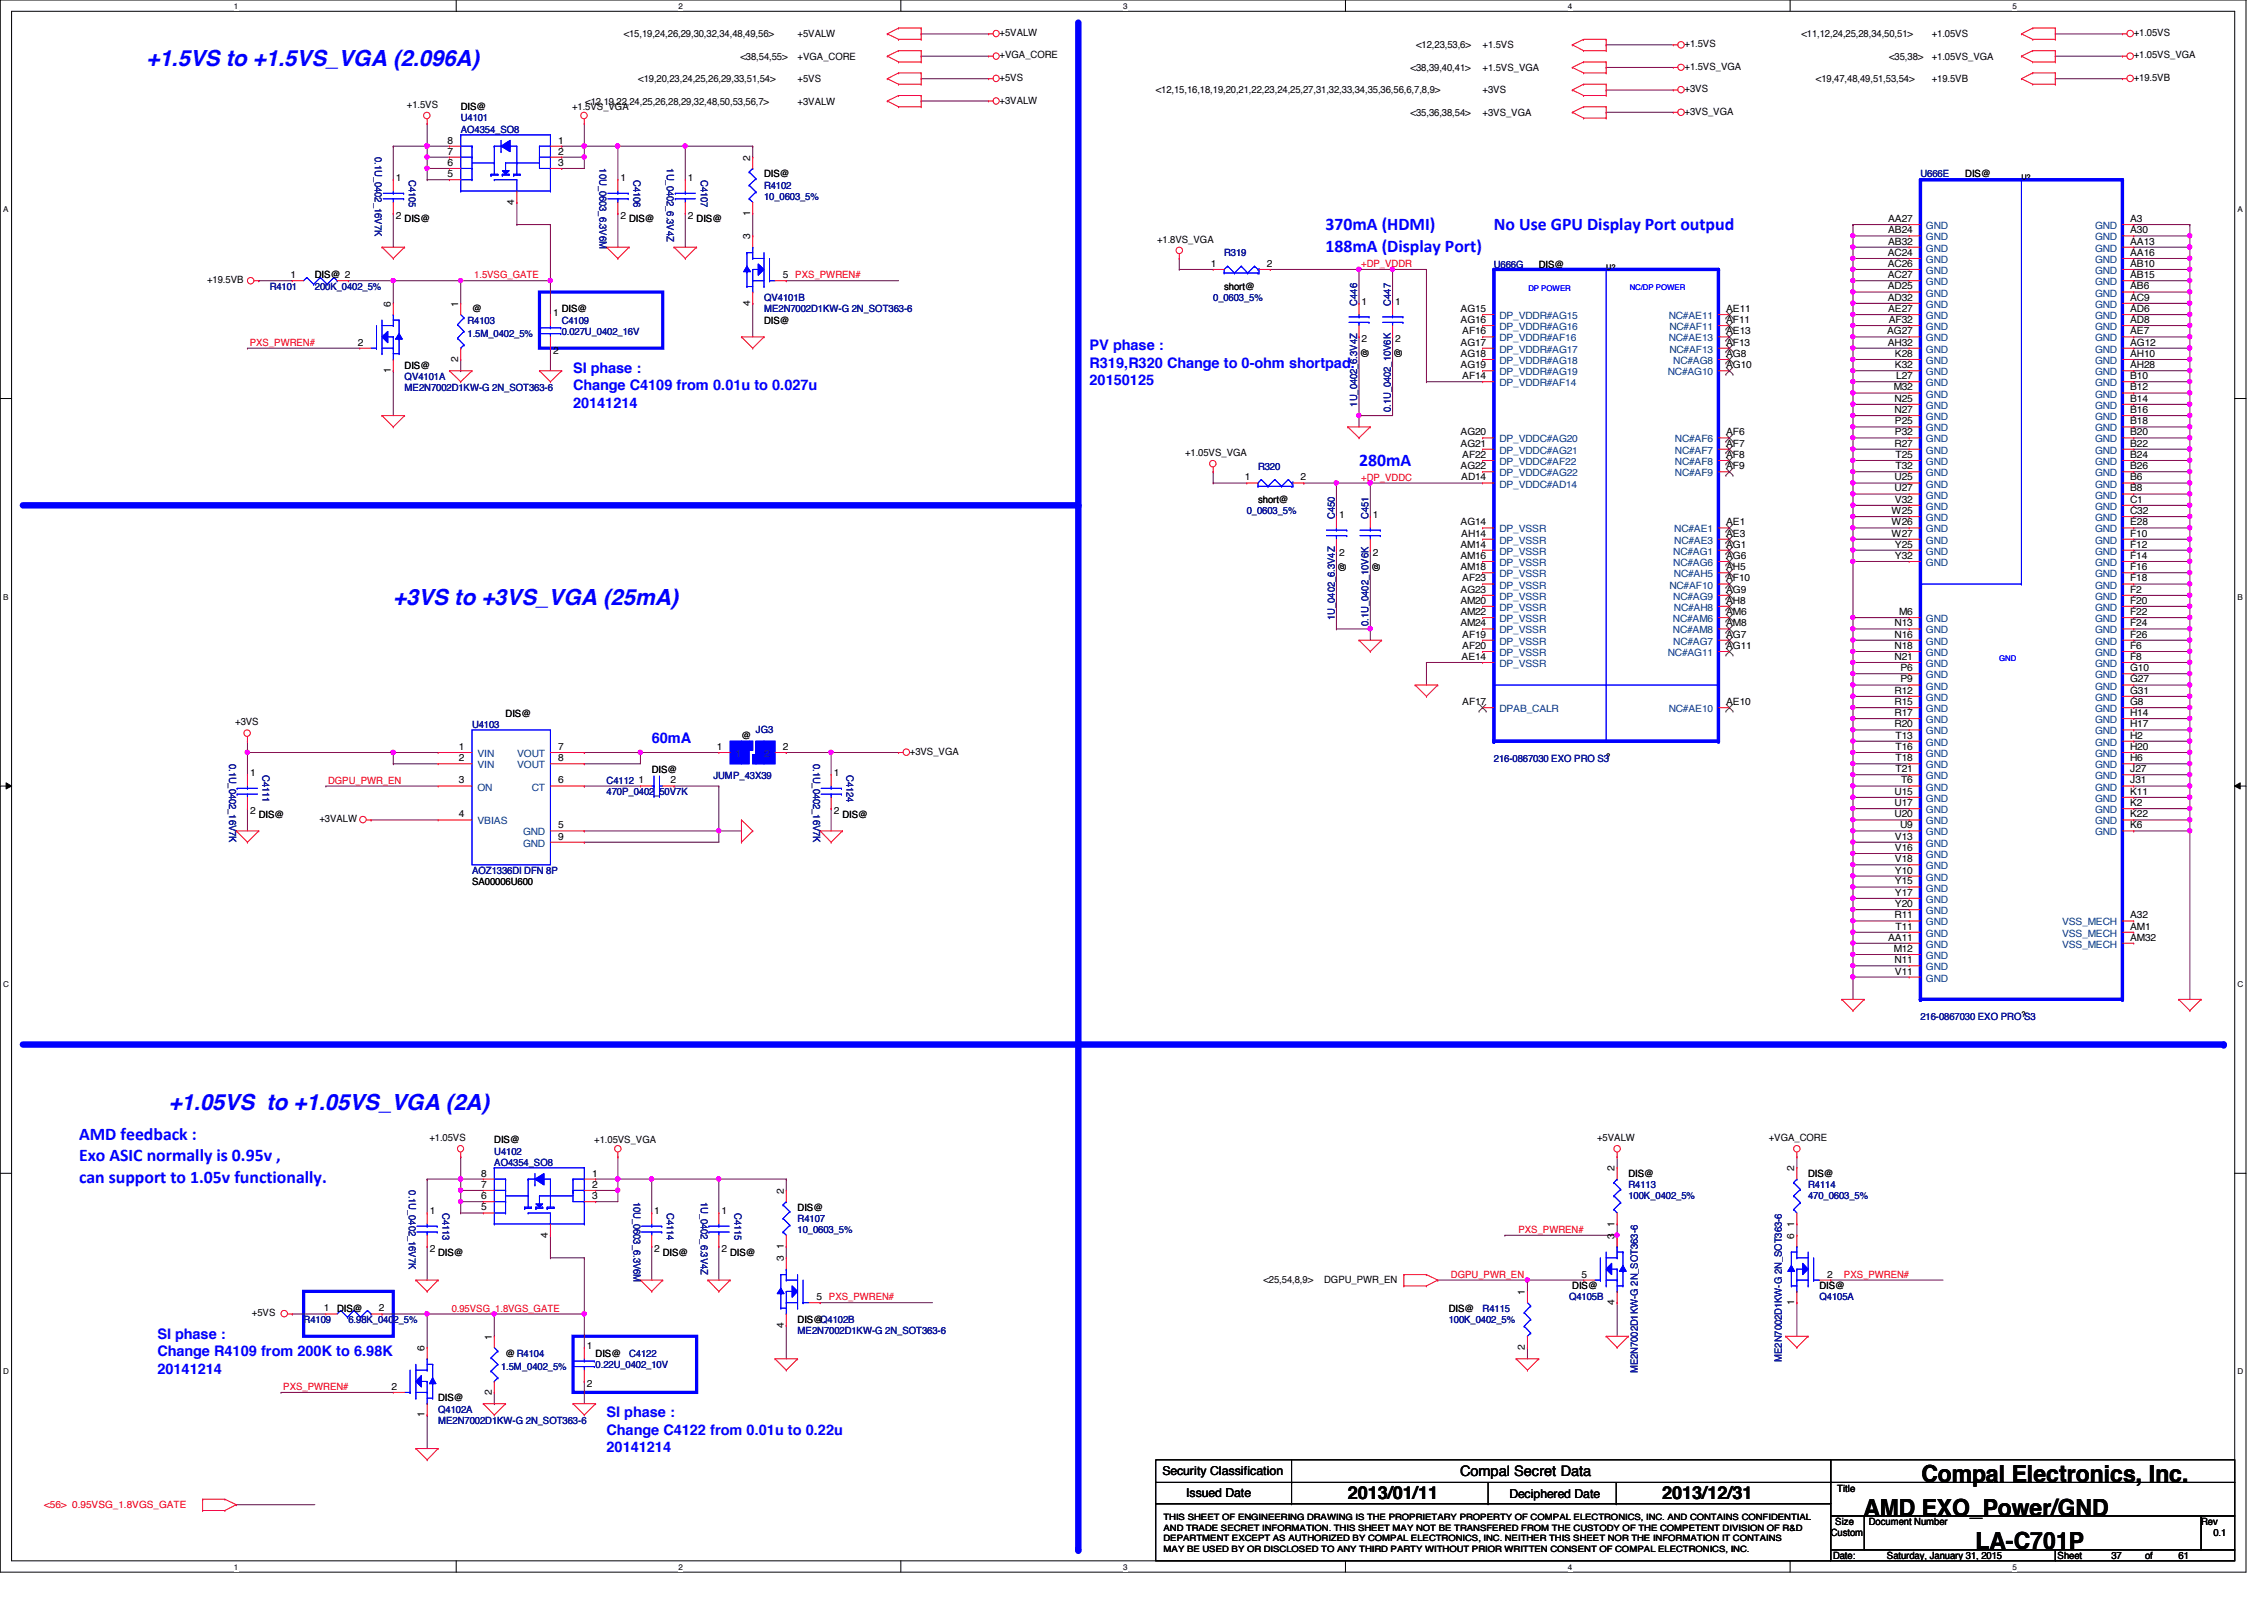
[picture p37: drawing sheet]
<svg xmlns="http://www.w3.org/2000/svg" width="297mm" height="210mm" viewBox="0 0 297 210" stroke-linecap="round" stroke-linejoin="round" font-family="sans-serif">
<defs><g id="words">
<g font-size="3.1">
<text x="252.1" y="194.4">Compal Electronics, Inc.</text>
<text x="244.5" y="198.8">AMD EXO_Power/GND</text>
<text x="259.2" y="203.2">LA-C701P</text>
</g>
<g font-size="2.9" fill="#00f">
<text x="19.2" y="8.6">+1.5VS to +1.5VS_VGA (2.096A)</text>
<text x="51.6" y="79.3">+3VS to +3VS_VGA (25mA)</text>
<text x="22.1" y="145.6">+1.05VS to +1.05VS_VGA (2A)</text>
</g>
<g font-size="2.3" fill="#00f">
<text x="173.9" y="30.2">370mA (HDMI)</text>
<text x="173.9" y="33">188mA (Display Port)</text>
<text x="196" y="30.2">No Use GPU Display Port outpud</text>
<text x="178.3" y="61.1">280mA</text>
<text x="10.4" y="149.5">AMD feedback :</text>
<text x="10.4" y="152.4">Exo ASIC normally is 0.95v ,</text>
<text x="10.4" y="155.2">can support to 1.05v functionally.</text>
</g>
<g font-size="2.3">
<text x="176.8" y="196.6">2013/01/11</text>
<text x="218.1" y="196.6">2013/12/31</text>
</g>
<g font-size="1.9" fill="#00f">
<text x="143" y="46">PV phase :</text>
<text x="75.2" y="48.9">SI phase :</text>
<text x="75.2" y="51.2">Change C4109 from 0.01u to 0.027u</text>
<text x="75.2" y="53.5">20141214</text>
<text x="143" y="48.3">R319,R320 Change to 0-ohm shortpad.</text>
<text x="143" y="50.5">20150125</text>
<text x="85.5" y="97.5">60mA</text>
<text x="20.7" y="175.6">SI phase :</text>
<text x="20.7" y="177.9">Change R4109 from 200K to 6.98K</text>
<text x="20.7" y="180.2">20141214</text>
<text x="79.6" y="185.9">SI phase :</text>
<text x="79.6" y="188.2">Change C4122 from 0.01u to 0.22u</text>
<text x="79.6" y="190.5">20141214</text>
</g>
<text font-size="1.9" x="191.6" y="193.7">Compal Secret Data</text>
<g font-size="1.6">
<text x="152.5" y="193.5">Security Classification</text>
<text x="155.6" y="196.3">Issued Date</text>
<text x="198" y="196.5">Deciphered Date</text>
</g>
<g font-size="1.3">
<text x="81.8" y="4.9">&lt;15,19,24,26,29,30,32,34,48,49,56&gt;</text>
<text x="104.6" y="4.9">+5VALW</text>
<text x="131.1" y="4.7">+5VALW</text>
<text x="236.3" y="4.9">&lt;11,12,24,25,28,34,50,51&gt;</text>
<text x="253.4" y="4.9">+1.05VS</text>
<text x="279.9" y="4.7">+1.05VS</text>
<text x="83.7" y="10.8">&lt;19,20,23,24,25,26,29,33,51,54&gt;</text>
<text x="97.2" y="7.8">&lt;38,54,55&gt;</text>
<text x="104.6" y="7.8">+VGA_CORE</text>
<text x="104.6" y="10.8">+5VS</text>
<text x="131.1" y="7.7">+VGA_CORE</text>
<text x="131.1" y="10.6">+5VS</text>
<text x="185.1" y="9.3">&lt;38,39,40,41&gt;</text>
<text x="185.8" y="6.3">&lt;12,23,53,6&gt;</text>
<text x="194.5" y="6.3">+1.5VS</text>
<text x="194.5" y="9.3">+1.5VS_VGA</text>
<text x="221" y="6.2">+1.5VS</text>
<text x="221" y="9.1">+1.5VS_VGA</text>
<text x="238.2" y="10.8">&lt;19,47,48,49,51,53,54&gt;</text>
<text x="247.9" y="7.8">&lt;35,38&gt;</text>
<text x="253.4" y="7.8">+1.05VS_VGA</text>
<text x="253.4" y="10.8">+19.5VB</text>
<text x="279.9" y="7.7">+1.05VS_VGA</text>
<text x="279.9" y="10.6">+19.5VB</text>
<text x="53.4" y="14.1">+1.5VS</text>
<text x="60.4" y="14.4">DIS@</text>
<text x="75.1" y="14.4">+1.5VS_VGA</text>
<text x="76.8" y="13.7">&lt;12,19,22,24,25,26,28,29,32,48,50,53,56,7&gt;</text>
<text x="104.6" y="13.7">+3VALW</text>
<text x="131.1" y="13.6">+3VALW</text>
<text x="151.6" y="12.2">&lt;12,15,16,18,19,20,21,22,23,24,25,27,31,32,33,34,35,36,56,6,7,8,9&gt;</text>
<text x="185.1" y="15.2">&lt;35,36,38,54&gt;</text>
<text x="194.5" y="12.2">+3VS</text>
<text x="194.5" y="15.2">+3VS_VGA</text>
<text x="221" y="12.1">+3VS</text>
<text x="221" y="15">+3VS_VGA</text>
<text x="51.9" y="23.7">1</text>
<text x="58.7" y="21.8">6</text>
<text x="58.7" y="23.2">5</text>
<text x="58.7" y="20.3">7</text>
<text x="58.7" y="18.8">8</text>
<text x="73.2" y="20.3">2</text>
<text x="73.2" y="18.8">1</text>
<text x="73.2" y="21.8">3</text>
<text x="81.4" y="23.7">1</text>
<text x="90.3" y="23.7">1</text>
<text x="98.4" y="21.1" transform="rotate(-90 98.4 21.1)">2</text>
<text x="100.2" y="23.3">DIS@</text>
<text x="257.8" y="23.3">DIS@</text>
<text x="51.9" y="28.7">2</text>
<text x="53.1" y="29.2">DIS@</text>
<text x="67.5" y="26.8" transform="rotate(-90 67.5 26.8)">4</text>
<text x="81.4" y="28.7">2</text>
<text x="82.5" y="29.2">DIS@</text>
<text x="90.3" y="28.7">2</text>
<text x="91.4" y="29.2">DIS@</text>
<text x="98.4" y="28.3" transform="rotate(-90 98.4 28.3)">1</text>
<text x="247.7" y="29.1">AA27</text>
<text x="279.5" y="29.1">A3</text>
<text x="98.4" y="31.4" transform="rotate(-90 98.4 31.4)">3</text>
<text x="151.8" y="31.8">+1.8VS_VGA</text>
<text x="158.9" y="35">1</text>
<text x="166.2" y="35">2</text>
<text x="201.9" y="35.1">DIS@</text>
<text x="247.7" y="33.6">AC24</text>
<text x="247.7" y="35">AC26</text>
<text x="247.7" y="30.6">AB24</text>
<text x="247.7" y="32.1">AB32</text>
<text x="279.5" y="30.6">A30</text>
<text x="279.5" y="32.1">AA13</text>
<text x="279.5" y="33.6">AA16</text>
<text x="279.5" y="35">AB10</text>
<text x="27.2" y="37.1">+19.5VB</text>
<text x="38.1" y="36.5">1</text>
<text x="41.3" y="36.5">DIS@ 2</text>
<text x="51.3" y="40.3" transform="rotate(-90 51.3 40.3)">6</text>
<text x="60.1" y="40.3" transform="rotate(-90 60.1 40.3)">1</text>
<text x="61.9" y="41">@</text>
<text x="72.6" y="41.4">1</text>
<text x="73.7" y="41">DIS@</text>
<text x="98.4" y="40.1" transform="rotate(-90 98.4 40.1)">4</text>
<text x="102.7" y="36.5">5 PXS_PWREN#</text>
<text x="160.6" y="38">short@</text>
<text x="178.6" y="40">1</text>
<text x="183" y="40">1</text>
<text x="191.6" y="40.9">AG15</text>
<text x="226.5" y="40.9">AE11</text>
<text x="247.7" y="36.5">AC27</text>
<text x="247.7" y="38">AD25</text>
<text x="247.7" y="39.5">AD32</text>
<text x="247.7" y="40.9">AE27</text>
<text x="279.5" y="36.5">AB15</text>
<text x="279.5" y="38">AB6</text>
<text x="279.5" y="39.5">AC9</text>
<text x="279.5" y="40.9">AD6</text>
<text x="46.9" y="45.3">2</text>
<text x="60.1" y="47.5" transform="rotate(-90 60.1 47.5)">2</text>
<text x="72.6" y="46.4">2</text>
<text x="100.2" y="42.5">DIS@</text>
<text x="178.6" y="44.9">2</text>
<text x="179.5" y="47" transform="rotate(-90 179.5 47)">@</text>
<text x="183" y="44.9">2</text>
<text x="183.9" y="47" transform="rotate(-90 183.9 47)">@</text>
<text x="191.6" y="46.8">AG18</text>
<text x="191.6" y="42.4">AG16</text>
<text x="191.6" y="45.3">AG17</text>
<text x="191.9" y="43.9">AF16</text>
<text x="226.5" y="46.8">AG8</text>
<text x="226.5" y="42.4">AF11</text>
<text x="226.5" y="43.9">AE13</text>
<text x="226.5" y="45.3">AF13</text>
<text x="247.6" y="43.9">AG27</text>
<text x="247.7" y="45.3">AH32</text>
<text x="247.8" y="42.4">AF32</text>
<text x="248.6" y="46.8">K28</text>
<text x="279.5" y="42.4">AD8</text>
<text x="279.5" y="43.9">AE7</text>
<text x="279.5" y="45.3">AG12</text>
<text x="279.5" y="46.8">AH10</text>
<text x="51.3" y="48.9" transform="rotate(-90 51.3 48.9)">1</text>
<text x="53.1" y="48.3">DIS@</text>
<text x="191.6" y="48.3">AG19</text>
<text x="191.9" y="49.7">AF14</text>
<text x="226.5" y="48.3">AG10</text>
<text x="248.5" y="51.2">M32</text>
<text x="248.6" y="52.7">N25</text>
<text x="248.6" y="48.3">K32</text>
<text x="248.8" y="49.7">L27</text>
<text x="279.5" y="48.3">AH28</text>
<text x="279.5" y="49.7">B10</text>
<text x="279.5" y="51.2">B12</text>
<text x="279.5" y="52.7">B14</text>
<text x="155.5" y="59.8">+1.05VS_VGA</text>
<text x="191.6" y="57.1">AG20</text>
<text x="191.6" y="58.6">AG21</text>
<text x="226.5" y="57.1">AF6</text>
<text x="226.5" y="58.6">AF7</text>
<text x="248.6" y="54.2">N27</text>
<text x="248.6" y="58.6">R27</text>
<text x="248.6" y="55.7">P25</text>
<text x="248.6" y="57.1">P32</text>
<text x="279.5" y="54.2">B16</text>
<text x="279.5" y="55.7">B18</text>
<text x="279.5" y="57.1">B20</text>
<text x="279.5" y="58.6">B22</text>
<text x="163.3" y="63">1</text>
<text x="165.1" y="66">short@</text>
<text x="170.6" y="63">2</text>
<text x="191.6" y="61.6">AG22</text>
<text x="191.7" y="63">AD14</text>
<text x="191.9" y="60.1">AF22</text>
<text x="226.5" y="60.1">AF8</text>
<text x="226.5" y="61.6">AF9</text>
<text x="248.6" y="63">U25</text>
<text x="248.6" y="64.5">U27</text>
<text x="248.6" y="66">V32</text>
<text x="248.7" y="60.1">T25</text>
<text x="248.7" y="61.6">T32</text>
<text x="279.5" y="60.1">B24</text>
<text x="279.5" y="61.6">B26</text>
<text x="279.5" y="63">B6</text>
<text x="279.5" y="64.5">B8</text>
<text x="279.5" y="66">C1</text>
<text x="175.7" y="67.9">1</text>
<text x="180.1" y="67.9">1</text>
<text x="191.6" y="71.8">AM14</text>
<text x="191.6" y="68.9">AG14</text>
<text x="191.7" y="70.4">AH14</text>
<text x="226.5" y="68.9">AE1</text>
<text x="226.5" y="70.4">AE3</text>
<text x="226.5" y="71.8">AG1</text>
<text x="248.2" y="67.4">W25</text>
<text x="248.2" y="68.9">W26</text>
<text x="248.2" y="70.4">W27</text>
<text x="248.6" y="71.8">Y25</text>
<text x="279.5" y="67.4">C32</text>
<text x="279.5" y="68.9">E28</text>
<text x="279.5" y="70.4">F10</text>
<text x="279.5" y="71.8">F12</text>
<text x="175.7" y="72.9">2</text>
<text x="176.6" y="75" transform="rotate(-90 176.6 75)">@</text>
<text x="180.1" y="72.9">2</text>
<text x="181" y="75" transform="rotate(-90 181 75)">@</text>
<text x="191.6" y="73.3">AM16</text>
<text x="191.6" y="74.8">AM18</text>
<text x="191.6" y="77.8">AG23</text>
<text x="191.9" y="76.3">AF23</text>
<text x="226.5" y="73.3">AG6</text>
<text x="226.5" y="74.8">AH5</text>
<text x="226.5" y="76.3">AF10</text>
<text x="226.5" y="77.8">AG9</text>
<text x="248.6" y="73.3">Y32</text>
<text x="279.5" y="73.3">F14</text>
<text x="279.5" y="74.8">F16</text>
<text x="279.5" y="76.3">F18</text>
<text x="279.5" y="77.8">F2</text>
<text x="191.6" y="79.2">AM20</text>
<text x="191.6" y="80.7">AM22</text>
<text x="191.6" y="82.2">AM24</text>
<text x="191.9" y="83.7">AF19</text>
<text x="226.5" y="83.7">AG7</text>
<text x="226.5" y="79.2">AH8</text>
<text x="226.5" y="80.7">AM6</text>
<text x="226.5" y="82.2">AM8</text>
<text x="248.6" y="82.2">N13</text>
<text x="248.6" y="83.7">N16</text>
<text x="249.2" y="80.7">M6</text>
<text x="279.5" y="79.2">F20</text>
<text x="279.5" y="80.7">F22</text>
<text x="279.5" y="82.2">F24</text>
<text x="279.5" y="83.7">F26</text>
<text x="191.8" y="86.6">AE14</text>
<text x="191.9" y="85.1">AF20</text>
<text x="226.5" y="85.1">AG11</text>
<text x="248.6" y="85.1">N18</text>
<text x="248.6" y="86.6">N21</text>
<text x="249.3" y="88.1">P6</text>
<text x="249.3" y="89.5">P9</text>
<text x="279.5" y="85.1">F6</text>
<text x="279.5" y="86.6">F8</text>
<text x="279.5" y="88.1">G10</text>
<text x="279.5" y="89.5">G27</text>
<text x="30.9" y="95.2">+3VS</text>
<text x="66.3" y="94">DIS@</text>
<text x="191.9" y="92.5">AF17</text>
<text x="226.5" y="92.5">AE10</text>
<text x="248.6" y="91">R12</text>
<text x="248.6" y="92.5">R15</text>
<text x="248.6" y="93.9">R17</text>
<text x="248.6" y="95.4">R20</text>
<text x="279.5" y="91">G31</text>
<text x="279.5" y="92.5">G8</text>
<text x="279.5" y="93.9">H14</text>
<text x="279.5" y="95.4">H17</text>
<text x="32.8" y="101.8">1</text>
<text x="60.2" y="99.9">2</text>
<text x="60.2" y="98.4">1</text>
<text x="73.2" y="98.4">7</text>
<text x="73.2" y="99.9">8</text>
<text x="85.5" y="101.4">DIS@</text>
<text x="94.1" y="98.4">1</text>
<text x="97.3" y="96.9">@</text>
<text x="102.7" y="98.4">2</text>
<text x="109.4" y="101.8">1</text>
<text x="119.4" y="99">+3VS_VGA</text>
<text x="248.7" y="96.9">T13</text>
<text x="248.7" y="98.4">T16</text>
<text x="248.7" y="99.9">T18</text>
<text x="248.7" y="101.3">T21</text>
<text x="279.5" y="96.9">H2</text>
<text x="279.5" y="98.4">H20</text>
<text x="279.5" y="99.9">H6</text>
<text x="279.5" y="101.3">J27</text>
<text x="32.8" y="106.8">2</text>
<text x="33.9" y="107.3">DIS@</text>
<text x="41.9" y="107.9">+3VALW</text>
<text x="60.2" y="107.2">4</text>
<text x="60.2" y="102.8">3</text>
<text x="73.2" y="102.8">6</text>
<text x="83.8" y="102.8">1</text>
<text x="88" y="102.8">2</text>
<text x="109.4" y="106.8">2</text>
<text x="110.5" y="107.3">DIS@</text>
<text x="248.6" y="104.3">U15</text>
<text x="248.6" y="105.7">U17</text>
<text x="248.6" y="107.2">U20</text>
<text x="249.4" y="102.8">T6</text>
<text x="279.5" y="102.8">J31</text>
<text x="279.5" y="104.3">K11</text>
<text x="279.5" y="105.7">K2</text>
<text x="279.5" y="107.2">K22</text>
<text x="73.2" y="108.7">5</text>
<text x="73.2" y="110.2">9</text>
<text x="248.6" y="110.2">V13</text>
<text x="248.6" y="111.6">V16</text>
<text x="248.6" y="113.1">V18</text>
<text x="249.3" y="108.7">U9</text>
<text x="279.5" y="108.7">K6</text>
<text x="61.9" y="116.1">SA00006U600</text>
<text x="248.6" y="114.6">Y10</text>
<text x="248.6" y="116">Y15</text>
<text x="248.6" y="117.5">Y17</text>
<text x="248.6" y="119">Y20</text>
<text x="247.7" y="123.4">AA11</text>
<text x="248.5" y="124.9">M12</text>
<text x="248.6" y="120.5">R11</text>
<text x="248.7" y="122">T11</text>
<text x="279.5" y="120.5">A32</text>
<text x="279.5" y="122">AM1</text>
<text x="279.5" y="123.4">AM32</text>
<text x="248.6" y="126.4">N11</text>
<text x="248.6" y="127.8">V11</text>
<text x="56.3" y="149.7">+1.05VS</text>
<text x="64.9" y="150">DIS@</text>
<text x="78" y="150">+1.05VS_VGA</text>
<text x="209.5" y="149.7">+5VALW</text>
<text x="232.1" y="149.7">+VGA_CORE</text>
<text x="63.1" y="155.8">7</text>
<text x="63.1" y="154.3">8</text>
<text x="77.7" y="155.8">2</text>
<text x="77.7" y="154.3">1</text>
<text x="211.8" y="153.7" transform="rotate(-90 211.8 153.7)">2</text>
<text x="213.7" y="154.4">DIS@</text>
<text x="235.4" y="153.7" transform="rotate(-90 235.4 153.7)">2</text>
<text x="237.2" y="154.4">DIS@</text>
<text x="56.4" y="159.3">1</text>
<text x="63.1" y="157.3">6</text>
<text x="63.1" y="158.8">5</text>
<text x="77.7" y="157.3">3</text>
<text x="85.8" y="159.3">1</text>
<text x="94.7" y="159.3">1</text>
<text x="102.8" y="156.6" transform="rotate(-90 102.8 156.6)">2</text>
<text x="104.6" y="158.8">DIS@</text>
<text x="211.8" y="160.9" transform="rotate(-90 211.8 160.9)">1</text>
<text x="235.4" y="160.9" transform="rotate(-90 235.4 160.9)">1</text>
<text x="56.4" y="164.3">2</text>
<text x="57.5" y="164.7">DIS@</text>
<text x="71.9" y="162.3" transform="rotate(-90 71.9 162.3)">4</text>
<text x="85.8" y="164.3">2</text>
<text x="86.9" y="164.7">DIS@</text>
<text x="94.7" y="164.3">2</text>
<text x="95.8" y="164.7">DIS@</text>
<text x="102.8" y="165.5" transform="rotate(-90 102.8 165.5)">3</text>
<text x="102.8" y="163.8" transform="rotate(-90 102.8 163.8)">1</text>
<text x="207.5" y="167.6">5</text>
<text x="211.8" y="162.5" transform="rotate(-90 211.8 162.5)">3</text>
<text x="235.4" y="162.5" transform="rotate(-90 235.4 162.5)">6</text>
<text x="239.7" y="167.6">2</text>
<text x="33.1" y="172.7">+5VS</text>
<text x="42.5" y="172">1</text>
<text x="44.2" y="172.1">DIS@</text>
<text x="49.7" y="172">2</text>
<text x="104.6" y="173.6">DIS@Q4102B</text>
<text x="107.1" y="170.6">5 PXS_PWREN#</text>
<text x="165.8" y="168.3">&lt;25,54,8,9&gt;</text>
<text x="173.7" y="168.3">DGPU_PWR_EN</text>
<text x="190.1" y="172.1">DIS@</text>
<text x="200.1" y="169.9" transform="rotate(-90 200.1 169.9)">1</text>
<text x="206.3" y="169.1">DIS@</text>
<text x="211.8" y="171.2" transform="rotate(-90 211.8 171.2)">4</text>
<text x="235.4" y="171.2" transform="rotate(-90 235.4 171.2)">1</text>
<text x="238.7" y="169.1">DIS@</text>
<text x="55.7" y="177.2" transform="rotate(-90 55.7 177.2)">6</text>
<text x="64.5" y="175.8" transform="rotate(-90 64.5 175.8)">1</text>
<text x="66.3" y="178">@R4104</text>
<text x="77" y="177">1</text>
<text x="78.1" y="178">DIS@</text>
<text x="102.8" y="174.2" transform="rotate(-90 102.8 174.2)">4</text>
<text x="200.1" y="177.1" transform="rotate(-90 200.1 177.1)">2</text>
<text x="51.3" y="182.3">2</text>
<text x="55.7" y="185.9" transform="rotate(-90 55.7 185.9)">1</text>
<text x="57.5" y="183.9">DIS@</text>
<text x="64.5" y="183" transform="rotate(-90 64.5 183)">2</text>
<text x="77" y="181.9">2</text>
<text x="241" y="195.8">Title</text>
<text x="240.2" y="201.5">Custom</text>
<text x="240.8" y="200.1">Size</text>
<text x="245.2" y="200.1">Document Number</text>
<text x="288.8" y="200.1">Rev</text>
<text x="290.4" y="201.5">0.1</text>
<text x="240.5" y="204.5">Date:</text>
<text x="247.6" y="204.5">Saturday, January 31, 2015</text>
<text x="270" y="204.5">Sheet</text>
<text x="277" y="204.5">37</text>
<text x="281.4" y="204.5">of</text>
<text x="285.8" y="204.5">61</text>
</g>
<g font-size="1.3" fill="#000080">
<text x="60.4" y="15.9">U4101</text>
<text x="60.4" y="17.4">AO4354_SO8</text>
<text x="49.2" y="20.6" transform="rotate(90 49.2 20.6)">0.1U_0402_16V7K</text>
<text x="53.6" y="23.6" transform="rotate(90 53.6 23.6)">C4105</text>
<text x="78.7" y="22.1" transform="rotate(90 78.7 22.1)">10U_0603_6.3V6M</text>
<text x="83.1" y="23.6" transform="rotate(90 83.1 23.6)">C4106</text>
<text x="87.5" y="22.1" transform="rotate(90 87.5 22.1)">1U_0402_6.3V4Z</text>
<text x="91.9" y="23.6" transform="rotate(90 91.9 23.6)">C4107</text>
<text x="252" y="23.3">U666E</text>
<text x="100.2" y="24.8">R4102</text>
<text x="100.2" y="26.2">10_0603_5%</text>
<text x="160.6" y="33.6">R319</text>
<text x="196" y="35.1">U666G</text>
<text x="35.4" y="38">R4101</text>
<text x="41.3" y="38">200K_0402_5%</text>
<text x="100.2" y="39.5">QV4101B</text>
<text x="100.2" y="41">ME2N7002D1KW-G 2N_SOT363-6</text>
<text x="159.2" y="39.5">0_0603_5%</text>
<text x="178.1" y="40.1" transform="rotate(-90 178.1 40.1)">C446</text>
<text x="182.5" y="40.1" transform="rotate(-90 182.5 40.1)">C447</text>
<text x="61.3" y="42.5">R4103</text>
<text x="61.3" y="44.2">1.5M_0402_5%</text>
<text x="73.7" y="42.5">C4109</text>
<text x="73.7" y="43.9">0.027U_0402_16V</text>
<text x="53.1" y="49.8">QV4101A</text>
<text x="53.1" y="51.3">ME2N7002D1KW-G 2N_SOT363-6</text>
<text x="178.1" y="53.3" transform="rotate(-90 178.1 53.3)">1U_0402_6.3V4Z</text>
<text x="182.5" y="54.1" transform="rotate(-90 182.5 54.1)">0.1U_0402_10V6K</text>
<text x="165.1" y="61.6">R320</text>
<text x="163.6" y="67.5">0_0603_5%</text>
<text x="175.1" y="68.1" transform="rotate(-90 175.1 68.1)">C450</text>
<text x="179.5" y="68.1" transform="rotate(-90 179.5 68.1)">C451</text>
<text x="175.1" y="81.3" transform="rotate(-90 175.1 81.3)">1U_0402_6.3V4Z</text>
<text x="179.5" y="82.1" transform="rotate(-90 179.5 82.1)">0.1U_0402_10V6K</text>
<text x="61.9" y="95.5">U4103</text>
<text x="30.1" y="100.2" transform="rotate(90 30.1 100.2)">0.1U_0402_16V7K</text>
<text x="34.5" y="101.6" transform="rotate(90 34.5 101.6)">C4111</text>
<text x="99.2" y="96.2">JG3</text>
<text x="106.7" y="100.2" transform="rotate(90 106.7 100.2)">0.1U_0402_16V7K</text>
<text x="111.1" y="101.6" transform="rotate(90 111.1 101.6)">C4124</text>
<text x="196" y="99.9">216-0867030 EXO PRO S3</text>
<text x="79.6" y="102.8">C4112</text>
<text x="79.6" y="104.3">470P_0402_50V7K</text>
<text x="93.6" y="102.2">JUMP_43X39</text>
<text x="61.9" y="114.6">AOZ1336DI DFN 8P</text>
<text x="252" y="133.8">216-0867030 EXO PRO S3</text>
<text x="64.9" y="151.5">U4102</text>
<text x="64.9" y="153">AO4354_SO8</text>
<text x="213.7" y="155.9">R4113</text>
<text x="237.2" y="155.9">R4114</text>
<text x="53.6" y="156.2" transform="rotate(90 53.6 156.2)">0.1U_0402_16V7K</text>
<text x="58" y="159.1" transform="rotate(90 58 159.1)">C4113</text>
<text x="83.1" y="157.6" transform="rotate(90 83.1 157.6)">10U_0603_6.3V6M</text>
<text x="87.5" y="159.1" transform="rotate(90 87.5 159.1)">C4114</text>
<text x="91.9" y="157.6" transform="rotate(90 91.9 157.6)">1U_0402_6.3V4Z</text>
<text x="96.3" y="159.1" transform="rotate(90 96.3 159.1)">C4115</text>
<text x="104.6" y="160.3">R4107</text>
<text x="104.6" y="161.8">10_0603_5%</text>
<text x="213.7" y="157.4">100K_0402_5%</text>
<text x="237.2" y="157.4">470_0603_5%</text>
<text x="39.8" y="173.6">R4109</text>
<text x="45.7" y="173.6">6.98K_0402_5%</text>
<text x="190.1" y="173.6">100K_0402_5%</text>
<text x="194.5" y="172.1">R4115</text>
<text x="205.9" y="170.6">Q4105B</text>
<text x="238.7" y="170.6">Q4105A</text>
<text x="65.7" y="179.7">1.5M_0402_5%</text>
<text x="78.1" y="179.5">0.22U_0402_10V</text>
<text x="82.5" y="178">C4122</text>
<text x="104.6" y="175">ME2N7002D1KW-G 2N_SOT363-6</text>
<text x="233.8" y="178.7" transform="rotate(-90 233.8 178.7)">ME2N7002D1KW-G 2N_SOT363-6</text>
<text x="57.5" y="185.3">Q4102A</text>
<text x="214.9" y="180.2" transform="rotate(-90 214.9 180.2)">ME2N7002D1KW-G 2N_SOT363-6</text>
<text x="57.5" y="186.8">ME2N7002D1KW-G 2N_SOT363-6</text>
</g>
<g font-size="1.3" fill="#f00">
<text x="178.6" y="35.1">+DP_VDDR</text>
<text x="62.2" y="36.5">1.5VSG_GATE</text>
<text x="32.8" y="45.4">PXS_PWREN#</text>
<text x="178.6" y="63.1">+DP_VDDC</text>
<text x="43" y="102.8">DGPU_PWR_EN</text>
<text x="199.2" y="161.8">PXS_PWREN#</text>
<text x="190.4" y="167.6">DGPU_PWR_EN</text>
<text x="241.9" y="167.6">PXS_PWREN#</text>
<text x="59.3" y="172.1">0.95VSG_1.8VGS_GATE</text>
<text x="37.2" y="182.4">PXS_PWREN#</text>
<text x="5.8" y="197.9">&lt;56&gt; 0.95VSG_1.8VGS_GATE</text>
</g>
<g font-size="1.3" fill="#004080">
<text x="252.7" y="30.1">GND</text>
<text x="252.7" y="31.5">GND</text>
<text x="252.7" y="33">GND</text>
<text x="252.7" y="34.5">GND</text>
<text x="252.7" y="35.9">GND</text>
<text x="274.9" y="30.1">GND</text>
<text x="274.9" y="31.5">GND</text>
<text x="274.9" y="33">GND</text>
<text x="274.9" y="34.5">GND</text>
<text x="274.9" y="35.9">GND</text>
<text x="196.7" y="41.9">DP_VDDR#AG15</text>
<text x="218.9" y="41.9">NC#AE11</text>
<text x="252.7" y="37.4">GND</text>
<text x="252.7" y="38.9">GND</text>
<text x="252.7" y="40.4">GND</text>
<text x="252.7" y="41.9">GND</text>
<text x="274.9" y="37.4">GND</text>
<text x="274.9" y="38.9">GND</text>
<text x="274.9" y="40.4">GND</text>
<text x="274.9" y="41.9">GND</text>
<text x="196.7" y="47.8">DP_VDDR#AG18</text>
<text x="196.7" y="43.3">DP_VDDR#AG16</text>
<text x="196.7" y="44.8">DP_VDDR#AF16</text>
<text x="196.7" y="46.3">DP_VDDR#AG17</text>
<text x="218.9" y="44.8">NC#AE13</text>
<text x="219" y="43.3">NC#AF11</text>
<text x="219" y="46.3">NC#AF13</text>
<text x="219.5" y="47.8">NC#AG8</text>
<text x="252.7" y="43.3">GND</text>
<text x="252.7" y="44.8">GND</text>
<text x="252.7" y="46.3">GND</text>
<text x="252.7" y="47.8">GND</text>
<text x="274.9" y="43.3">GND</text>
<text x="274.9" y="44.8">GND</text>
<text x="274.9" y="46.3">GND</text>
<text x="274.9" y="47.8">GND</text>
<text x="196.7" y="49.2">DP_VDDR#AG19</text>
<text x="196.7" y="50.7">DP_VDDR#AF14</text>
<text x="218.8" y="49.2">NC#AG10</text>
<text x="252.7" y="49.2">GND</text>
<text x="252.7" y="50.7">GND</text>
<text x="252.7" y="52.2">GND</text>
<text x="252.7" y="53.6">GND</text>
<text x="274.9" y="49.2">GND</text>
<text x="274.9" y="50.7">GND</text>
<text x="274.9" y="52.2">GND</text>
<text x="274.9" y="53.6">GND</text>
<text x="196.7" y="58">DP_VDDC#AG20</text>
<text x="196.7" y="59.5">DP_VDDC#AG21</text>
<text x="219.7" y="58">NC#AF6</text>
<text x="219.7" y="59.5">NC#AF7</text>
<text x="252.7" y="55.1">GND</text>
<text x="252.7" y="56.6">GND</text>
<text x="252.7" y="58">GND</text>
<text x="252.7" y="59.5">GND</text>
<text x="274.9" y="55.1">GND</text>
<text x="274.9" y="56.6">GND</text>
<text x="274.9" y="58">GND</text>
<text x="274.9" y="59.5">GND</text>
<text x="196.7" y="61">DP_VDDC#AF22</text>
<text x="196.7" y="62.5">DP_VDDC#AG22</text>
<text x="196.7" y="64">DP_VDDC#AD14</text>
<text x="219.7" y="61">NC#AF8</text>
<text x="219.7" y="62.5">NC#AF9</text>
<text x="252.7" y="61">GND</text>
<text x="252.7" y="62.5">GND</text>
<text x="252.7" y="64">GND</text>
<text x="252.7" y="65.4">GND</text>
<text x="274.9" y="61">GND</text>
<text x="274.9" y="62.5">GND</text>
<text x="274.9" y="64">GND</text>
<text x="274.9" y="65.4">GND</text>
<text x="196.7" y="69.8">DP_VSSR</text>
<text x="196.7" y="71.3">DP_VSSR</text>
<text x="219.7" y="69.8">NC#AE1</text>
<text x="219.7" y="71.3">NC#AE3</text>
<text x="252.7" y="66.9">GND</text>
<text x="252.7" y="68.4">GND</text>
<text x="252.7" y="69.8">GND</text>
<text x="252.7" y="71.3">GND</text>
<text x="274.9" y="66.9">GND</text>
<text x="274.9" y="68.4">GND</text>
<text x="274.9" y="69.8">GND</text>
<text x="274.9" y="71.3">GND</text>
<text x="196.7" y="72.8">DP_VSSR</text>
<text x="196.7" y="74.3">DP_VSSR</text>
<text x="196.7" y="75.7">DP_VSSR</text>
<text x="196.7" y="77.2">DP_VSSR</text>
<text x="219" y="77.2">NC#AF10</text>
<text x="219.5" y="72.8">NC#AG1</text>
<text x="219.5" y="74.3">NC#AG6</text>
<text x="219.6" y="75.7">NC#AH5</text>
<text x="252.7" y="72.8">GND</text>
<text x="252.7" y="74.3">GND</text>
<text x="274.9" y="72.8">GND</text>
<text x="274.9" y="74.3">GND</text>
<text x="274.9" y="75.7">GND</text>
<text x="274.9" y="77.2">GND</text>
<text x="196.7" y="78.7">DP_VSSR</text>
<text x="196.7" y="80.1">DP_VSSR</text>
<text x="196.7" y="81.6">DP_VSSR</text>
<text x="196.7" y="83.1">DP_VSSR</text>
<text x="219.5" y="81.6">NC#AM6</text>
<text x="219.5" y="83.1">NC#AM8</text>
<text x="219.5" y="78.7">NC#AG9</text>
<text x="219.6" y="80.1">NC#AH8</text>
<text x="252.7" y="81.6">GND</text>
<text x="252.7" y="83.1">GND</text>
<text x="274.9" y="78.7">GND</text>
<text x="274.9" y="80.1">GND</text>
<text x="274.9" y="81.6">GND</text>
<text x="274.9" y="83.1">GND</text>
<text x="196.7" y="84.6">DP_VSSR</text>
<text x="196.7" y="86.1">DP_VSSR</text>
<text x="196.7" y="87.5">DP_VSSR</text>
<text x="218.8" y="86.1">NC#AG11</text>
<text x="219.5" y="84.6">NC#AG7</text>
<text x="252.7" y="84.6">GND</text>
<text x="252.7" y="86.1">GND</text>
<text x="252.7" y="87.5">GND</text>
<text x="252.7" y="89">GND</text>
<text x="274.9" y="84.6">GND</text>
<text x="274.9" y="86.1">GND</text>
<text x="274.9" y="87.5">GND</text>
<text x="274.9" y="89">GND</text>
<text x="196.7" y="93.4">DPAB_CALR</text>
<text x="218.9" y="93.4">NC#AE10</text>
<text x="252.7" y="90.5">GND</text>
<text x="252.7" y="91.9">GND</text>
<text x="252.7" y="93.4">GND</text>
<text x="252.7" y="94.9">GND</text>
<text x="274.9" y="90.5">GND</text>
<text x="274.9" y="91.9">GND</text>
<text x="274.9" y="93.4">GND</text>
<text x="274.9" y="94.9">GND</text>
<text x="62.6" y="100.8">VIN</text>
<text x="62.6" y="99.3">VIN</text>
<text x="67.9" y="99.3">VOUT</text>
<text x="67.9" y="100.8">VOUT</text>
<text x="96.5" y="99.3">1</text>
<text x="100.2" y="99.3">2</text>
<text x="252.7" y="96.4">GND</text>
<text x="252.7" y="97.8">GND</text>
<text x="252.7" y="99.3">GND</text>
<text x="252.7" y="100.8">GND</text>
<text x="274.9" y="96.4">GND</text>
<text x="274.9" y="97.8">GND</text>
<text x="274.9" y="99.3">GND</text>
<text x="274.9" y="100.8">GND</text>
<text x="62.6" y="103.7">ON</text>
<text x="69.8" y="103.7">CT</text>
<text x="252.7" y="102.2">GND</text>
<text x="252.7" y="103.7">GND</text>
<text x="252.7" y="105.2">GND</text>
<text x="252.7" y="106.7">GND</text>
<text x="274.9" y="102.2">GND</text>
<text x="274.9" y="103.7">GND</text>
<text x="274.9" y="105.2">GND</text>
<text x="274.9" y="106.7">GND</text>
<text x="62.6" y="108.2">VBIAS</text>
<text x="68.6" y="109.6">GND</text>
<text x="68.6" y="111.1">GND</text>
<text x="252.7" y="108.2">GND</text>
<text x="252.7" y="109.6">GND</text>
<text x="252.7" y="111.1">GND</text>
<text x="252.7" y="112.6">GND</text>
<text x="274.9" y="108.2">GND</text>
<text x="274.9" y="109.6">GND</text>
<text x="252.7" y="114">GND</text>
<text x="252.7" y="115.5">GND</text>
<text x="252.7" y="117">GND</text>
<text x="252.7" y="118.4">GND</text>
<text x="252.7" y="119.9">GND</text>
<text x="252.7" y="121.4">GND</text>
<text x="252.7" y="122.9">GND</text>
<text x="252.7" y="125.8">GND</text>
<text x="252.7" y="124.3">GND</text>
<text x="270.5" y="121.4">VSS_MECH</text>
<text x="270.5" y="122.9">VSS_MECH</text>
<text x="270.5" y="124.3">VSS_MECH</text>
<text x="252.7" y="127.3">GND</text>
<text x="252.7" y="128.8">GND</text>
</g>
<g font-size="1.1">
<text x="30.7" y="1.1">1</text>
<text x="89" y="1.1">2</text>
<text x="147.4" y="1.1">3</text>
<text x="205.7" y="1.1">4</text>
<text x="264" y="1.1">5</text>
<text x=".4" y="27.9">A</text>
<text x="293.6" y="27.9">A</text>
<text x=".4" y="78.7">B</text>
<text x="293.6" y="78.7">B</text>
<text x=".4" y="129.5">C</text>
<text x="293.6" y="129.5">C</text>
<text x=".4" y="180.3">D</text>
<text x="293.6" y="180.3">D</text>
<text x="152.7" y="202.2">DEPARTMENT EXCEPT AS AUTHORIZED BY COMPAL ELECTRONICS, INC. NEITHER THIS SHEET NOR THE INFORMATION IT CONTAINS</text>
<text x="152.7" y="203.6">MAY BE USED BY OR DISCLOSED TO ANY THIRD PARTY WITHOUT PRIOR WRITTEN CONSENT OF COMPAL ELECTRONICS, INC.</text>
<text x="152.7" y="199.4">THIS SHEET OF ENGINEERING DRAWING IS THE PROPRIETARY PROPERTY OF COMPAL ELECTRONICS, INC. AND CONTAINS CONFIDENTIAL</text>
<text x="152.7" y="200.8">AND TRADE SECRET INFORMATION. THIS SHEET MAY NOT BE TRANSFERED FROM THE CUSTODY OF THE COMPETENT DIVISION OF R&amp;D</text>
<text x="30.7" y="205.9">1</text>
<text x="89" y="205.9">2</text>
<text x="147.4" y="205.9">3</text>
<text x="205.7" y="205.9">4</text>
<text x="264" y="205.9">5</text>
</g>
<g font-size="1">
<text x="265.2" y="23.6">U?</text>
<text x="210.7" y="35.4">U?</text>
<text x="210.7" y="99.6">?</text>
<text x="265.2" y="133.5">?</text>
</g>
<g font-size="1" fill="#00f">
<text x="200.5" y="38.2">DP POWER</text>
<text x="213.8" y="38">NC/DP POWER</text>
<text x="262.3" y="86.7">GND</text>
</g>
</g></defs>
<path d="M0 0h294.7v206.2h-294.7zM1.5 1.5h291.7v203.3h-291.7z" fill="none" stroke="#000" stroke-width=".13"/>
<g fill="#fff">
<path d="M30.7 .2h.6v1.2h-.6z"/>
<path d="M30.7 204.9h.6v1.2h-.6z"/>
</g>
<path d="M59.9 0v1.5M59.9 204.8v1.4" fill="none" stroke="#000" stroke-width=".13"/>
<g fill="#fff">
<path d="M89 .2h.6v1.2h-.6z"/>
<path d="M89 204.9h.6v1.2h-.6z"/>
</g>
<path d="M118.2 0v1.5M118.2 204.8v1.4" fill="none" stroke="#000" stroke-width=".13"/>
<g fill="#fff">
<path d="M147.4 .2h.6v1.2h-.6z"/>
<path d="M147.4 204.9h.6v1.2h-.6z"/>
</g>
<path d="M176.5 0v1.5M176.5 204.8v1.4" fill="none" stroke="#000" stroke-width=".13"/>
<g fill="#fff">
<path d="M205.7 .2h.6v1.2h-.6z"/>
<path d="M205.7 204.9h.6v1.2h-.6z"/>
</g>
<path d="M234.9 0v1.5M234.9 204.8v1.4" fill="none" stroke="#000" stroke-width=".13"/>
<g fill="#fff">
<path d="M264 .2h.6v1.2h-.6z"/>
<path d="M264 204.9h.6v1.2h-.6z"/>
<path d="M.4 26.9h.7v1.2h-.7z"/>
<path d="M293.6 26.9h.7v1.2h-.7z"/>
<path d="M.4 77.7h.7v1.2h-.7z"/>
<path d="M293.6 77.7h.7v1.2h-.7z"/>
</g>
<path d="M0 52.3h1.5M293.2 52.3h1.5" fill="none" stroke="#000" stroke-width=".13"/>
<g fill="#fff">
<path d="M.4 128.5h.8v1.2h-.8z"/>
<path d="M293.6 128.5h.7v1.2h-.7z"/>
</g>
<path d="M0 103.1h1.5M.8 102.7l.7 .4-.7 .4zM293.2 103.1l.7-.4v.8zM293.2 103.1h1.5" fill="none" stroke="#000" stroke-width=".13"/>
<path d="M.8 102.7l.7 .4-.7 .4zM293.2 103.1l.7-.4v.8z" fill="#000"/>
<g fill="#fff">
<path d="M.4 179.3h.8v1.2h-.8z"/>
<path d="M293.6 179.3h.7v1.2h-.7z"/>
</g>
<path d="M0 153.9h1.5M293.2 153.9h1.5" fill="none" stroke="#000" stroke-width=".13"/>
<path d="M141.5 3v200.3" fill="none" stroke="#00f" stroke-width=".85"/>
<circle cx="141.5" cy="203.3" r=".42" fill="#00f"/>
<path d="M3 66.3h138.5" fill="none" stroke="#00f" stroke-width=".85"/>
<circle cx="141.5" cy="66.3" r=".42" fill="#00f"/>
<path d="M3 137h138.5" fill="none" stroke="#00f" stroke-width=".85"/>
<circle cx="141.5" cy="137" r=".42" fill="#00f"/>
<path d="M141.5 137h150.3" fill="none" stroke="#00f" stroke-width=".85"/>
<circle cx="291.8" cy="137" r=".42" fill="#00f"/>
<path d="M70.8 38.3h16.1v7.4h-16.1zM39.8 169.4h11.8v5.9h-11.8zM75.2 175.3h16.2v7.4h-16.2z" fill="none" stroke="#00f" stroke-width=".42"/>
<path d="M287.3 32.4h.1M287.3 32.4v1.5" fill="none" stroke="#800040" stroke-width=".13"/>
<circle cx="287.3" cy="32.4" r=".29" fill="#f0f"/>
<circle cx="287.3" cy="32.4" r=".29" fill="none" stroke="#f0f" stroke-width=".13"/>
<path d="M279.9 32.4h.1M287.3 30.9h.1M287.3 30.9v1.5h-7.4" fill="none" stroke="#800040" stroke-width=".13"/>
<circle cx="287.3" cy="30.9" r=".29" fill="#f0f"/>
<circle cx="287.3" cy="30.9" r=".29" fill="none" stroke="#f0f" stroke-width=".13"/>
<path d="M279.9 30.9h.1M279.9 29.5h.1M279.9 29.5h7.4M287.3 29.5h.1M287.3 29.5v1.4h-7.4M279.9 45.7h.1M279.9 45.7h7.4M287.3 45.7h.1M287.3 45.7v1.5" fill="none" stroke="#800040" stroke-width=".13"/>
<circle cx="287.3" cy="45.7" r=".29" fill="#f0f"/>
<circle cx="287.3" cy="45.7" r=".29" fill="none" stroke="#f0f" stroke-width=".13"/>
<path d="M287.3 38.3h.1M287.3 38.3v1.5" fill="none" stroke="#800040" stroke-width=".13"/>
<circle cx="287.3" cy="38.3" r=".29" fill="#f0f"/>
<circle cx="287.3" cy="38.3" r=".29" fill="none" stroke="#f0f" stroke-width=".13"/>
<path d="M279.9 38.3h.1M287.3 36.8h.1M287.3 36.8v1.5h-7.4" fill="none" stroke="#800040" stroke-width=".13"/>
<circle cx="287.3" cy="36.8" r=".29" fill="#f0f"/>
<circle cx="287.3" cy="36.8" r=".29" fill="none" stroke="#f0f" stroke-width=".13"/>
<path d="M279.9 36.8h.1M287.3 35.3h.1M287.3 35.3v1.5h-7.4" fill="none" stroke="#800040" stroke-width=".13"/>
<circle cx="287.3" cy="35.3" r=".29" fill="#f0f"/>
<circle cx="287.3" cy="35.3" r=".29" fill="none" stroke="#f0f" stroke-width=".13"/>
<path d="M279.9 35.3h.1M287.3 33.9h.1M287.3 33.9v1.4h-7.4" fill="none" stroke="#800040" stroke-width=".13"/>
<circle cx="287.3" cy="33.9" r=".29" fill="#f0f"/>
<circle cx="287.3" cy="33.9" r=".29" fill="none" stroke="#f0f" stroke-width=".13"/>
<path d="M279.9 33.9h.1M279.9 33.9h7.4M279.9 44.2h.1M279.9 44.2h7.4" fill="none" stroke="#800040" stroke-width=".13"/>
<circle cx="287.3" cy="44.2" r=".29" fill="#f0f"/>
<circle cx="287.3" cy="44.2" r=".29" fill="none" stroke="#f0f" stroke-width=".13"/>
<path d="M279.9 42.7h.1M287.3 41.3h.1M287.3 41.3v1.4h-7.4" fill="none" stroke="#800040" stroke-width=".13"/>
<circle cx="287.3" cy="41.2" r=".29" fill="#f0f"/>
<circle cx="287.3" cy="41.2" r=".29" fill="none" stroke="#f0f" stroke-width=".13"/>
<path d="M287.3 39.8h.1M287.3 39.8v1.5h-7.4M279.9 41.3h.1" fill="none" stroke="#800040" stroke-width=".13"/>
<circle cx="287.3" cy="39.8" r=".29" fill="#f0f"/>
<circle cx="287.3" cy="39.8" r=".29" fill="none" stroke="#f0f" stroke-width=".13"/>
<path d="M279.9 39.8h.1M279.9 39.8h7.4M287.3 61.9h.1M287.3 61.9v1.5" fill="none" stroke="#800040" stroke-width=".13"/>
<circle cx="287.3" cy="61.9" r=".29" fill="#f0f"/>
<circle cx="287.3" cy="61.9" r=".29" fill="none" stroke="#f0f" stroke-width=".13"/>
<path d="M287.3 50.1h.1M287.3 50.1v1.5" fill="none" stroke="#800040" stroke-width=".13"/>
<circle cx="287.3" cy="50.1" r=".29" fill="#f0f"/>
<circle cx="287.3" cy="50.1" r=".29" fill="none" stroke="#f0f" stroke-width=".13"/>
<path d="M279.9 50.1h.1M287.3 48.6h.1M287.3 48.6v1.5h-7.4" fill="none" stroke="#800040" stroke-width=".13"/>
<circle cx="287.3" cy="48.6" r=".29" fill="#f0f"/>
<circle cx="287.3" cy="48.6" r=".29" fill="none" stroke="#f0f" stroke-width=".13"/>
<path d="M279.9 48.6h.1M287.3 47.2h.1M287.3 47.2v1.4h-7.4" fill="none" stroke="#800040" stroke-width=".13"/>
<circle cx="287.3" cy="47.1" r=".29" fill="#f0f"/>
<circle cx="287.3" cy="47.1" r=".29" fill="none" stroke="#f0f" stroke-width=".13"/>
<path d="M279.9 47.2h.1M279.9 47.2h7.4M287.3 56h.1M287.3 56v1.4M279.9 61.9h.1M279.9 61.9h7.4" fill="none" stroke="#800040" stroke-width=".13"/>
<circle cx="287.3" cy="56" r=".29" fill="#f0f"/>
<circle cx="287.3" cy="56" r=".29" fill="none" stroke="#f0f" stroke-width=".13"/>
<path d="M279.9 56h.1M287.3 54.5h.1M287.3 54.5v1.5h-7.4" fill="none" stroke="#800040" stroke-width=".13"/>
<circle cx="287.3" cy="54.5" r=".29" fill="#f0f"/>
<circle cx="287.3" cy="54.5" r=".29" fill="none" stroke="#f0f" stroke-width=".13"/>
<path d="M279.9 54.5h.1M287.3 53h.1M287.3 53v1.5h-7.4" fill="none" stroke="#800040" stroke-width=".13"/>
<circle cx="287.3" cy="53" r=".29" fill="#f0f"/>
<circle cx="287.3" cy="53" r=".29" fill="none" stroke="#f0f" stroke-width=".13"/>
<path d="M279.9 53h.1M287.3 51.6h.1M287.3 51.6v1.4h-7.4" fill="none" stroke="#800040" stroke-width=".13"/>
<circle cx="287.3" cy="51.5" r=".29" fill="#f0f"/>
<circle cx="287.3" cy="51.5" r=".29" fill="none" stroke="#f0f" stroke-width=".13"/>
<path d="M279.9 51.6h.1M279.9 58.9h.1M279.9 51.6h7.4M287.3 57.4h.1M287.3 57.4v1.5h-7.4M279.9 60.4h.1M279.9 60.4h7.4" fill="none" stroke="#800040" stroke-width=".13"/>
<circle cx="287.3" cy="57.4" r=".29" fill="#f0f"/>
<circle cx="287.3" cy="57.4" r=".29" fill="none" stroke="#f0f" stroke-width=".13"/>
<path d="M279.9 57.4h.1M279.9 57.4h7.4M287.3 63.4h.1M287.3 63.4v1.4" fill="none" stroke="#800040" stroke-width=".13"/>
<circle cx="287.3" cy="63.3" r=".29" fill="#f0f"/>
<circle cx="287.3" cy="63.3" r=".29" fill="none" stroke="#f0f" stroke-width=".13"/>
<path d="M279.9 63.4h.1M279.9 78.1h.1M279.9 63.4h7.4M279.9 78.1h7.4M287.3 78.1h.1M287.3 78.1v1.4" fill="none" stroke="#800040" stroke-width=".13"/>
<circle cx="287.3" cy="78.1" r=".29" fill="#f0f"/>
<circle cx="287.3" cy="78.1" r=".29" fill="none" stroke="#f0f" stroke-width=".13"/>
<path d="M287.3 69.3h.1M287.3 69.3v1.4" fill="none" stroke="#800040" stroke-width=".13"/>
<circle cx="287.3" cy="69.2" r=".29" fill="#f0f"/>
<circle cx="287.3" cy="69.2" r=".29" fill="none" stroke="#f0f" stroke-width=".13"/>
<path d="M279.9 69.3h.1M287.3 67.8h.1M287.3 67.8v1.5h-7.4" fill="none" stroke="#800040" stroke-width=".13"/>
<circle cx="287.3" cy="67.7" r=".29" fill="#f0f"/>
<circle cx="287.3" cy="67.7" r=".29" fill="none" stroke="#f0f" stroke-width=".13"/>
<path d="M279.9 67.8h.1M287.3 66.3h.1M287.3 66.3v1.5h-7.4" fill="none" stroke="#800040" stroke-width=".13"/>
<circle cx="287.3" cy="66.3" r=".29" fill="#f0f"/>
<circle cx="287.3" cy="66.3" r=".29" fill="none" stroke="#f0f" stroke-width=".13"/>
<path d="M279.9 66.3h.1M287.3 64.8h.1M287.3 64.8v1.5h-7.4" fill="none" stroke="#800040" stroke-width=".13"/>
<circle cx="287.3" cy="64.8" r=".29" fill="#f0f"/>
<circle cx="287.3" cy="64.8" r=".29" fill="none" stroke="#f0f" stroke-width=".13"/>
<path d="M279.9 64.8h.1M279.9 75.1h.1M279.9 64.8h7.4M287.3 73.7h.1M287.3 73.7v1.4h-7.4" fill="none" stroke="#800040" stroke-width=".13"/>
<circle cx="287.3" cy="73.6" r=".29" fill="#f0f"/>
<circle cx="287.3" cy="73.6" r=".29" fill="none" stroke="#f0f" stroke-width=".13"/>
<path d="M279.9 73.7h.1M287.3 72.2h.1M287.3 72.2v1.5h-7.4" fill="none" stroke="#800040" stroke-width=".13"/>
<circle cx="287.3" cy="72.2" r=".29" fill="#f0f"/>
<circle cx="287.3" cy="72.2" r=".29" fill="none" stroke="#f0f" stroke-width=".13"/>
<path d="M279.9 72.2h.1M287.3 70.7h.1M287.3 70.7v1.5h-7.4" fill="none" stroke="#800040" stroke-width=".13"/>
<circle cx="287.3" cy="70.7" r=".29" fill="#f0f"/>
<circle cx="287.3" cy="70.7" r=".29" fill="none" stroke="#f0f" stroke-width=".13"/>
<path d="M279.9 70.7h.1M279.9 70.7h7.4M287.3 81h.1M287.3 81v1.5" fill="none" stroke="#800040" stroke-width=".13"/>
<circle cx="287.3" cy="81" r=".29" fill="#f0f"/>
<circle cx="287.3" cy="81" r=".29" fill="none" stroke="#f0f" stroke-width=".13"/>
<path d="M287.3 79.5h.1M287.3 79.5v1.5h-7.4M279.9 81h.1" fill="none" stroke="#800040" stroke-width=".13"/>
<circle cx="287.3" cy="79.5" r=".29" fill="#f0f"/>
<circle cx="287.3" cy="79.5" r=".29" fill="none" stroke="#f0f" stroke-width=".13"/>
<path d="M279.9 79.5h.1M279.9 79.5h7.4M279.9 94.3h.1M279.9 94.3h7.4M287.3 91.4h.1M287.3 91.4v1.4" fill="none" stroke="#800040" stroke-width=".13"/>
<circle cx="287.3" cy="91.3" r=".29" fill="#f0f"/>
<circle cx="287.3" cy="91.3" r=".29" fill="none" stroke="#f0f" stroke-width=".13"/>
<path d="M279.9 76.6h.1M279.9 76.6h7.4" fill="none" stroke="#800040" stroke-width=".13"/>
<circle cx="287.3" cy="76.6" r=".29" fill="#f0f"/>
<circle cx="287.3" cy="76.6" r=".29" fill="none" stroke="#f0f" stroke-width=".13"/>
<path d="M287.3 86.9h.1M287.3 86.9v1.5" fill="none" stroke="#800040" stroke-width=".13"/>
<circle cx="287.3" cy="86.9" r=".29" fill="#f0f"/>
<circle cx="287.3" cy="86.9" r=".29" fill="none" stroke="#f0f" stroke-width=".13"/>
<path d="M279.9 86.9h.1M287.3 85.5h.1M287.3 85.5v1.4h-7.4" fill="none" stroke="#800040" stroke-width=".13"/>
<circle cx="287.3" cy="85.4" r=".29" fill="#f0f"/>
<circle cx="287.3" cy="85.4" r=".29" fill="none" stroke="#f0f" stroke-width=".13"/>
<path d="M279.9 85.5h.1M287.3 84h.1M287.3 84v1.5h-7.4" fill="none" stroke="#800040" stroke-width=".13"/>
<circle cx="287.3" cy="84" r=".29" fill="#f0f"/>
<circle cx="287.3" cy="84" r=".29" fill="none" stroke="#f0f" stroke-width=".13"/>
<path d="M279.9 84h.1M287.3 82.5h.1M287.3 82.5v1.5h-7.4" fill="none" stroke="#800040" stroke-width=".13"/>
<circle cx="287.3" cy="82.5" r=".29" fill="#f0f"/>
<circle cx="287.3" cy="82.5" r=".29" fill="none" stroke="#f0f" stroke-width=".13"/>
<path d="M279.9 82.5h.1M279.9 92.8h.1M279.9 82.5h7.4M279.9 92.8h7.4M287.3 92.8h.1M287.3 92.8v1.5" fill="none" stroke="#800040" stroke-width=".13"/>
<circle cx="287.3" cy="92.8" r=".29" fill="#f0f"/>
<circle cx="287.3" cy="92.8" r=".29" fill="none" stroke="#f0f" stroke-width=".13"/>
<path d="M279.9 91.4h.1M287.3 89.9h.1M287.3 89.9v1.5h-7.4" fill="none" stroke="#800040" stroke-width=".13"/>
<circle cx="287.3" cy="89.8" r=".29" fill="#f0f"/>
<circle cx="287.3" cy="89.8" r=".29" fill="none" stroke="#f0f" stroke-width=".13"/>
<path d="M279.9 89.9h.1M287.3 88.4h.1M287.3 88.4v1.5h-7.4" fill="none" stroke="#800040" stroke-width=".13"/>
<circle cx="287.3" cy="88.4" r=".29" fill="#f0f"/>
<circle cx="287.3" cy="88.4" r=".29" fill="none" stroke="#f0f" stroke-width=".13"/>
<path d="M243.1 30.9h.1M243.1 30.9v1.5M279.9 88.4h.1M279.9 88.4h7.4" fill="none" stroke="#800040" stroke-width=".13"/>
<circle cx="243.1" cy="30.9" r=".29" fill="#f0f"/>
<circle cx="243.1" cy="30.9" r=".29" fill="none" stroke="#f0f" stroke-width=".13"/>
<path d="M243.1 32.4h.1M243.1 32.4h7.4M243.1 32.4v1.5" fill="none" stroke="#800040" stroke-width=".13"/>
<circle cx="243.1" cy="32.4" r=".29" fill="#f0f"/>
<circle cx="243.1" cy="32.4" r=".29" fill="none" stroke="#f0f" stroke-width=".13"/>
<path d="M243.1 36.8h.1M243.1 36.8v1.5" fill="none" stroke="#800040" stroke-width=".13"/>
<circle cx="243.1" cy="36.8" r=".29" fill="#f0f"/>
<circle cx="243.1" cy="36.8" r=".29" fill="none" stroke="#f0f" stroke-width=".13"/>
<path d="M243.1 38.3h.1M243.1 38.3h7.4M243.1 38.3v1.5" fill="none" stroke="#800040" stroke-width=".13"/>
<circle cx="243.1" cy="38.3" r=".29" fill="#f0f"/>
<circle cx="243.1" cy="38.3" r=".29" fill="none" stroke="#f0f" stroke-width=".13"/>
<path d="M243.1 45.7h.1M243.1 45.7v1.5" fill="none" stroke="#800040" stroke-width=".13"/>
<circle cx="243.1" cy="45.7" r=".29" fill="#f0f"/>
<circle cx="243.1" cy="45.7" r=".29" fill="none" stroke="#f0f" stroke-width=".13"/>
<g fill="none" stroke="#800040" stroke-width=".13">
<path d="M243.1 29.5h.1M243.1 30.9h.1M243.1 33.9h.1M243.1 29.5h7.4M243.1 29.5v1.4M243.1 33.9v1.4M243.1 30.9h7.4M243.1 33.9h7.4M243.1 45.7h.1M243.1 42.7h.1M243.1 44.2h.1M243.1 45.7h7.4"/>
<path d="M243.1 42.7h7.4M243.1 44.2h7.4"/>
</g>
<circle cx="243.1" cy="33.9" r=".29" fill="#f0f"/>
<circle cx="243.1" cy="33.9" r=".29" fill="none" stroke="#f0f" stroke-width=".13"/>
<path d="M243.1 35.3h.1M243.1 35.3h7.4M243.1 35.3v1.5" fill="none" stroke="#800040" stroke-width=".13"/>
<circle cx="243.1" cy="35.3" r=".29" fill="#f0f"/>
<circle cx="243.1" cy="35.3" r=".29" fill="none" stroke="#f0f" stroke-width=".13"/>
<path d="M243.1 36.8h.1M243.1 36.8h7.4M243.1 48.6h.1M243.1 48.6v1.5" fill="none" stroke="#800040" stroke-width=".13"/>
<circle cx="243.1" cy="48.6" r=".29" fill="#f0f"/>
<circle cx="243.1" cy="48.6" r=".29" fill="none" stroke="#f0f" stroke-width=".13"/>
<path d="M243.1 50.1h.1M243.1 50.1h7.4M243.1 50.1v1.5" fill="none" stroke="#800040" stroke-width=".13"/>
<circle cx="243.1" cy="50.1" r=".29" fill="#f0f"/>
<circle cx="243.1" cy="50.1" r=".29" fill="none" stroke="#f0f" stroke-width=".13"/>
<path d="M243.1 61.9h.1M243.1 61.9v1.5" fill="none" stroke="#800040" stroke-width=".13"/>
<circle cx="243.1" cy="61.9" r=".29" fill="#f0f"/>
<circle cx="243.1" cy="61.9" r=".29" fill="none" stroke="#f0f" stroke-width=".13"/>
<path d="M243.1 39.8h.1M243.1 39.8h7.4M243.1 39.8v1.5" fill="none" stroke="#800040" stroke-width=".13"/>
<circle cx="243.1" cy="39.8" r=".29" fill="#f0f"/>
<circle cx="243.1" cy="39.8" r=".29" fill="none" stroke="#f0f" stroke-width=".13"/>
<path d="M243.1 41.3h.1M243.1 41.3h7.4M243.1 41.3v1.4" fill="none" stroke="#800040" stroke-width=".13"/>
<circle cx="243.1" cy="41.2" r=".29" fill="#f0f"/>
<circle cx="243.1" cy="41.2" r=".29" fill="none" stroke="#f0f" stroke-width=".13"/>
<path d="M243.1 54.5h.1M243.1 54.5v1.5" fill="none" stroke="#800040" stroke-width=".13"/>
<circle cx="243.1" cy="54.5" r=".29" fill="#f0f"/>
<circle cx="243.1" cy="54.5" r=".29" fill="none" stroke="#f0f" stroke-width=".13"/>
<path d="M243.1 56h.1M243.1 56h7.4M243.1 56v1.4" fill="none" stroke="#800040" stroke-width=".13"/>
<circle cx="243.1" cy="56" r=".29" fill="#f0f"/>
<circle cx="243.1" cy="56" r=".29" fill="none" stroke="#f0f" stroke-width=".13"/>
<path d="M243.1 47.2h.1M243.1 47.2h7.4M243.1 47.2v1.4M243.1 61.9h.1M243.1 61.9h7.4" fill="none" stroke="#800040" stroke-width=".13"/>
<circle cx="243.1" cy="47.1" r=".29" fill="#f0f"/>
<circle cx="243.1" cy="47.1" r=".29" fill="none" stroke="#f0f" stroke-width=".13"/>
<path d="M243.1 48.6h.1M243.1 58.9h.1M243.1 51.6h.1M243.1 48.6h7.4M243.1 58.9h7.4M243.1 51.6h7.4M243.1 51.6v1.4M243.1 60.4h.1M243.1 60.4h7.4" fill="none" stroke="#800040" stroke-width=".13"/>
<circle cx="243.1" cy="51.5" r=".29" fill="#f0f"/>
<circle cx="243.1" cy="51.5" r=".29" fill="none" stroke="#f0f" stroke-width=".13"/>
<path d="M243.1 53h.1M243.1 53h7.4M243.1 53v1.5" fill="none" stroke="#800040" stroke-width=".13"/>
<circle cx="243.1" cy="53" r=".29" fill="#f0f"/>
<circle cx="243.1" cy="53" r=".29" fill="none" stroke="#f0f" stroke-width=".13"/>
<path d="M243.1 54.5h.1M243.1 54.5h7.4M243.1 67.8h.1M243.1 67.8v1.5" fill="none" stroke="#800040" stroke-width=".13"/>
<circle cx="243.1" cy="67.7" r=".29" fill="#f0f"/>
<circle cx="243.1" cy="67.7" r=".29" fill="none" stroke="#f0f" stroke-width=".13"/>
<path d="M243.1 69.3h.1M243.1 69.3h7.4M243.1 69.3v1.4" fill="none" stroke="#800040" stroke-width=".13"/>
<circle cx="243.1" cy="69.2" r=".29" fill="#f0f"/>
<circle cx="243.1" cy="69.2" r=".29" fill="none" stroke="#f0f" stroke-width=".13"/>
<path d="M243.1 63.4h.1M243.1 63.4h7.4M243.1 63.4v1.4" fill="none" stroke="#800040" stroke-width=".13"/>
<circle cx="243.1" cy="63.3" r=".29" fill="#f0f"/>
<circle cx="243.1" cy="63.3" r=".29" fill="none" stroke="#f0f" stroke-width=".13"/>
<path d="M243.1 57.4h.1M243.1 57.4h7.4M243.1 57.4v1.5" fill="none" stroke="#800040" stroke-width=".13"/>
<circle cx="243.1" cy="57.4" r=".29" fill="#f0f"/>
<circle cx="243.1" cy="57.4" r=".29" fill="none" stroke="#f0f" stroke-width=".13"/>
<path d="M243.1 72.2h.1M243.1 72.2h7.4M243.1 81h.1M243.1 81v1.5" fill="none" stroke="#800040" stroke-width=".13"/>
<circle cx="243.1" cy="81" r=".29" fill="#f0f"/>
<circle cx="243.1" cy="81" r=".29" fill="none" stroke="#f0f" stroke-width=".13"/>
<path d="M243.1 73.7h.1M243.1 64.8h.1M243.1 73.7h7.4M243.1 64.8h7.4M243.1 64.8v1.5" fill="none" stroke="#800040" stroke-width=".13"/>
<circle cx="243.1" cy="64.8" r=".29" fill="#f0f"/>
<circle cx="243.1" cy="64.8" r=".29" fill="none" stroke="#f0f" stroke-width=".13"/>
<path d="M243.1 66.3h.1M243.1 66.3h7.4M243.1 66.3v1.5" fill="none" stroke="#800040" stroke-width=".13"/>
<circle cx="243.1" cy="66.3" r=".29" fill="#f0f"/>
<circle cx="243.1" cy="66.3" r=".29" fill="none" stroke="#f0f" stroke-width=".13"/>
<path d="M243.1 67.8h.1M243.1 70.7h.1M243.1 67.8h7.4M243.1 70.7h7.4M243.1 70.7v1.5" fill="none" stroke="#800040" stroke-width=".13"/>
<circle cx="243.1" cy="70.7" r=".29" fill="#f0f"/>
<circle cx="243.1" cy="70.7" r=".29" fill="none" stroke="#f0f" stroke-width=".13"/>
<path d="M279.9 98.7h.1M287.3 97.2h.1M287.3 97.2v1.5h-7.4" fill="none" stroke="#800040" stroke-width=".13"/>
<circle cx="287.3" cy="97.2" r=".29" fill="#f0f"/>
<circle cx="287.3" cy="97.2" r=".29" fill="none" stroke="#f0f" stroke-width=".13"/>
<path d="M279.9 97.2h.1M279.9 97.2h7.4M279.9 109h.1M287.3 107.6h.1M287.3 107.6v1.4h-7.4" fill="none" stroke="#800040" stroke-width=".13"/>
<circle cx="287.3" cy="109" r=".29" fill="#f0f"/>
<circle cx="287.3" cy="109" r=".29" fill="none" stroke="#f0f" stroke-width=".13"/>
<circle cx="287.3" cy="107.5" r=".29" fill="#f0f"/>
<circle cx="287.3" cy="107.5" r=".29" fill="none" stroke="#f0f" stroke-width=".13"/>
<path d="M279.9 104.6h.1M287.3 103.1h.1M287.3 103.1v1.5h-7.4" fill="none" stroke="#800040" stroke-width=".13"/>
<circle cx="287.3" cy="103.1" r=".29" fill="#f0f"/>
<circle cx="287.3" cy="103.1" r=".29" fill="none" stroke="#f0f" stroke-width=".13"/>
<path d="M279.9 103.1h.1M287.3 101.6h.1M287.3 101.6v1.5h-7.4" fill="none" stroke="#800040" stroke-width=".13"/>
<circle cx="287.3" cy="101.6" r=".29" fill="#f0f"/>
<circle cx="287.3" cy="101.6" r=".29" fill="none" stroke="#f0f" stroke-width=".13"/>
<path d="M279.9 101.6h.1M287.3 100.2h.1M287.3 100.2v1.4h-7.4" fill="none" stroke="#800040" stroke-width=".13"/>
<circle cx="287.3" cy="100.2" r=".29" fill="#f0f"/>
<circle cx="287.3" cy="100.2" r=".29" fill="none" stroke="#f0f" stroke-width=".13"/>
<path d="M287.3 98.7h.1M287.3 98.7v1.5h-7.4M279.9 100.2h.1" fill="none" stroke="#800040" stroke-width=".13"/>
<circle cx="287.3" cy="98.7" r=".29" fill="#f0f"/>
<circle cx="287.3" cy="98.7" r=".29" fill="none" stroke="#f0f" stroke-width=".13"/>
<path d="M279.9 107.6h.1M279.9 106.1h.1M279.9 107.6h7.4M287.3 104.6h.1M287.3 104.6v1.5h-7.4" fill="none" stroke="#800040" stroke-width=".13"/>
<circle cx="287.3" cy="104.6" r=".29" fill="#f0f"/>
<circle cx="287.3" cy="104.6" r=".29" fill="none" stroke="#f0f" stroke-width=".13"/>
<path d="M287.3 95.8h.1M287.3 95.8v1.4" fill="none" stroke="#800040" stroke-width=".13"/>
<circle cx="287.3" cy="95.7" r=".29" fill="#f0f"/>
<circle cx="287.3" cy="95.7" r=".29" fill="none" stroke="#f0f" stroke-width=".13"/>
<path d="M279.9 95.8h.1M287.3 94.3h.1M287.3 94.3v1.5h-7.4" fill="none" stroke="#800040" stroke-width=".13"/>
<circle cx="287.3" cy="94.2" r=".29" fill="#f0f"/>
<circle cx="287.3" cy="94.2" r=".29" fill="none" stroke="#f0f" stroke-width=".13"/>
<path d="M243.1 82.5h.1M243.1 82.5h7.4M243.1 82.5v1.5" fill="none" stroke="#800040" stroke-width=".13"/>
<circle cx="243.1" cy="82.5" r=".29" fill="#f0f"/>
<circle cx="243.1" cy="82.5" r=".29" fill="none" stroke="#f0f" stroke-width=".13"/>
<path d="M243.1 84h.1M243.1 84h7.4M243.1 84v1.5" fill="none" stroke="#800040" stroke-width=".13"/>
<circle cx="243.1" cy="84" r=".29" fill="#f0f"/>
<circle cx="243.1" cy="84" r=".29" fill="none" stroke="#f0f" stroke-width=".13"/>
<path d="M243.1 88.4h.1M243.1 88.4h7.4M243.1 88.4v1.5" fill="none" stroke="#800040" stroke-width=".13"/>
<circle cx="243.1" cy="88.4" r=".29" fill="#f0f"/>
<circle cx="243.1" cy="88.4" r=".29" fill="none" stroke="#f0f" stroke-width=".13"/>
<path d="M243.1 89.9h.1M243.1 89.9h7.4M243.1 89.9v1.5" fill="none" stroke="#800040" stroke-width=".13"/>
<circle cx="243.1" cy="89.8" r=".29" fill="#f0f"/>
<circle cx="243.1" cy="89.8" r=".29" fill="none" stroke="#f0f" stroke-width=".13"/>
<path d="M243.1 94.3h.1M243.1 94.3v1.5" fill="none" stroke="#800040" stroke-width=".13"/>
<circle cx="243.1" cy="94.2" r=".29" fill="#f0f"/>
<circle cx="243.1" cy="94.2" r=".29" fill="none" stroke="#f0f" stroke-width=".13"/>
<path d="M243.1 81h.1M243.1 97.2h.1M243.1 92.8h.1M243.1 81h7.4M243.1 97.2h7.4M243.1 92.8v1.5" fill="none" stroke="#800040" stroke-width=".13"/>
<circle cx="243.1" cy="92.8" r=".29" fill="#f0f"/>
<circle cx="243.1" cy="92.8" r=".29" fill="none" stroke="#f0f" stroke-width=".13"/>
<path d="M243.1 94.3h.1M243.1 95.8h.1M243.1 94.3h7.4M243.1 95.8v1.4" fill="none" stroke="#800040" stroke-width=".13"/>
<circle cx="243.1" cy="95.7" r=".29" fill="#f0f"/>
<circle cx="243.1" cy="95.7" r=".29" fill="none" stroke="#f0f" stroke-width=".13"/>
<path d="M243.1 95.8h.1M243.1 85.5h.1M243.1 95.8h7.4M243.1 85.5h7.4M243.1 85.5v1.4" fill="none" stroke="#800040" stroke-width=".13"/>
<circle cx="243.1" cy="85.4" r=".29" fill="#f0f"/>
<circle cx="243.1" cy="85.4" r=".29" fill="none" stroke="#f0f" stroke-width=".13"/>
<path d="M243.1 86.9h.1M243.1 86.9h7.4M243.1 86.9v1.5" fill="none" stroke="#800040" stroke-width=".13"/>
<circle cx="243.1" cy="86.9" r=".29" fill="#f0f"/>
<circle cx="243.1" cy="86.9" r=".29" fill="none" stroke="#f0f" stroke-width=".13"/>
<path d="M243.1 100.2h.1M243.1 100.2h7.4M243.1 100.2v1.4" fill="none" stroke="#800040" stroke-width=".13"/>
<circle cx="243.1" cy="100.2" r=".29" fill="#f0f"/>
<circle cx="243.1" cy="100.2" r=".29" fill="none" stroke="#f0f" stroke-width=".13"/>
<path d="M243.1 101.6h.1M243.1 101.6h7.4M243.1 101.6v1.5" fill="none" stroke="#800040" stroke-width=".13"/>
<circle cx="243.1" cy="101.6" r=".29" fill="#f0f"/>
<circle cx="243.1" cy="101.6" r=".29" fill="none" stroke="#f0f" stroke-width=".13"/>
<path d="M243.1 110.5h.1M243.1 110.5v1.5" fill="none" stroke="#800040" stroke-width=".13"/>
<circle cx="243.1" cy="110.5" r=".29" fill="#f0f"/>
<circle cx="243.1" cy="110.5" r=".29" fill="none" stroke="#f0f" stroke-width=".13"/>
<path d="M243.1 91.4h.1M243.1 91.4h7.4M243.1 91.4v1.4" fill="none" stroke="#800040" stroke-width=".13"/>
<circle cx="243.1" cy="91.3" r=".29" fill="#f0f"/>
<circle cx="243.1" cy="91.3" r=".29" fill="none" stroke="#f0f" stroke-width=".13"/>
<path d="M243.1 92.8h.1M243.1 92.8h7.4M243.1 106.1h.1M243.1 106.1h7.4M243.1 106.1v1.5" fill="none" stroke="#800040" stroke-width=".13"/>
<circle cx="243.1" cy="106.1" r=".29" fill="#f0f"/>
<circle cx="243.1" cy="106.1" r=".29" fill="none" stroke="#f0f" stroke-width=".13"/>
<path d="M243.1 107.6h.1M243.1 107.6h7.4M243.1 107.6v1.4" fill="none" stroke="#800040" stroke-width=".13"/>
<circle cx="243.1" cy="107.5" r=".29" fill="#f0f"/>
<circle cx="243.1" cy="107.5" r=".29" fill="none" stroke="#f0f" stroke-width=".13"/>
<path d="M243.1 97.2h.1M243.1 97.2v1.5" fill="none" stroke="#800040" stroke-width=".13"/>
<circle cx="243.1" cy="97.2" r=".29" fill="#f0f"/>
<circle cx="243.1" cy="97.2" r=".29" fill="none" stroke="#f0f" stroke-width=".13"/>
<path d="M243.1 98.7h.1M243.1 98.7h7.4M243.1 98.7v1.5M243.1 113.5h.1M243.1 113.5h7.4" fill="none" stroke="#800040" stroke-width=".13"/>
<circle cx="243.1" cy="98.7" r=".29" fill="#f0f"/>
<circle cx="243.1" cy="98.7" r=".29" fill="none" stroke="#f0f" stroke-width=".13"/>
<path d="M243.1 109h.1M243.1 109v1.5" fill="none" stroke="#800040" stroke-width=".13"/>
<circle cx="243.1" cy="109" r=".29" fill="#f0f"/>
<circle cx="243.1" cy="109" r=".29" fill="none" stroke="#f0f" stroke-width=".13"/>
<path d="M243.1 110.5h.1M243.1 112h.1M243.1 110.5h7.4M243.1 112v1.5" fill="none" stroke="#800040" stroke-width=".13"/>
<circle cx="243.1" cy="111.9" r=".29" fill="#f0f"/>
<circle cx="243.1" cy="111.9" r=".29" fill="none" stroke="#f0f" stroke-width=".13"/>
<path d="M243.1 112h.1M243.1 103.1h.1M243.1 112h7.4M243.1 103.1h7.4M243.1 103.1v1.5" fill="none" stroke="#800040" stroke-width=".13"/>
<circle cx="243.1" cy="103.1" r=".29" fill="#f0f"/>
<circle cx="243.1" cy="103.1" r=".29" fill="none" stroke="#f0f" stroke-width=".13"/>
<path d="M243.1 104.6h.1M243.1 104.6h7.4M243.1 104.6v1.5" fill="none" stroke="#800040" stroke-width=".13"/>
<circle cx="243.1" cy="104.6" r=".29" fill="#f0f"/>
<circle cx="243.1" cy="104.6" r=".29" fill="none" stroke="#f0f" stroke-width=".13"/>
<path d="M243.1 119.3h.1M243.1 119.3h7.4M243.1 119.3v1.5" fill="none" stroke="#800040" stroke-width=".13"/>
<circle cx="243.1" cy="119.3" r=".29" fill="#f0f"/>
<circle cx="243.1" cy="119.3" r=".29" fill="none" stroke="#f0f" stroke-width=".13"/>
<path d="M243.1 120.8h.1M243.1 120.8h7.4M243.1 120.8v1.5" fill="none" stroke="#800040" stroke-width=".13"/>
<circle cx="243.1" cy="120.8" r=".29" fill="#f0f"/>
<circle cx="243.1" cy="120.8" r=".29" fill="none" stroke="#f0f" stroke-width=".13"/>
<path d="M243.1 113.5h.1M243.1 113.5v1.4" fill="none" stroke="#800040" stroke-width=".13"/>
<circle cx="243.1" cy="113.4" r=".29" fill="#f0f"/>
<circle cx="243.1" cy="113.4" r=".29" fill="none" stroke="#f0f" stroke-width=".13"/>
<path d="M243.1 114.9h.1M243.1 114.9h7.4M243.1 114.9v1.5" fill="none" stroke="#800040" stroke-width=".13"/>
<circle cx="243.1" cy="114.9" r=".29" fill="#f0f"/>
<circle cx="243.1" cy="114.9" r=".29" fill="none" stroke="#f0f" stroke-width=".13"/>
<path d="M243.1 109h.1M243.1 109h7.4M243.1 122.3h.1M243.1 122.3v1.4" fill="none" stroke="#800040" stroke-width=".13"/>
<circle cx="243.1" cy="122.3" r=".29" fill="#f0f"/>
<circle cx="243.1" cy="122.3" r=".29" fill="none" stroke="#f0f" stroke-width=".13"/>
<path d="M243.1 123.7h.1M243.1 123.7h7.4M243.1 123.7v1.5" fill="none" stroke="#800040" stroke-width=".13"/>
<circle cx="243.1" cy="123.7" r=".29" fill="#f0f"/>
<circle cx="243.1" cy="123.7" r=".29" fill="none" stroke="#f0f" stroke-width=".13"/>
<path d="M243.1 116.4h.1M243.1 116.4h7.4M243.1 116.4v1.5M243.1 125.2h.1M243.1 125.2h7.4" fill="none" stroke="#800040" stroke-width=".13"/>
<circle cx="243.1" cy="116.3" r=".29" fill="#f0f"/>
<circle cx="243.1" cy="116.3" r=".29" fill="none" stroke="#f0f" stroke-width=".13"/>
<path d="M243.1 117.9h.1M243.1 117.9h7.4M243.1 117.9v1.4" fill="none" stroke="#800040" stroke-width=".13"/>
<circle cx="243.1" cy="117.8" r=".29" fill="#f0f"/>
<circle cx="243.1" cy="117.8" r=".29" fill="none" stroke="#f0f" stroke-width=".13"/>
<path d="M243.1 122.3h.1M243.1 125.2h.1M243.1 122.3h7.4M243.1 125.2v1.5" fill="none" stroke="#800040" stroke-width=".13"/>
<circle cx="243.1" cy="125.2" r=".29" fill="#f0f"/>
<circle cx="243.1" cy="125.2" r=".29" fill="none" stroke="#f0f" stroke-width=".13"/>
<path d="M243.1 126.7h.1M243.1 126.7h7.4M243.1 126.7v1.5" fill="none" stroke="#800040" stroke-width=".13"/>
<circle cx="243.1" cy="128.2" r=".29" fill="#f0f"/>
<circle cx="243.1" cy="128.2" r=".29" fill="none" stroke="#f0f" stroke-width=".13"/>
<circle cx="243.1" cy="126.7" r=".29" fill="#f0f"/>
<circle cx="243.1" cy="126.7" r=".29" fill="none" stroke="#f0f" stroke-width=".13"/>
<path d="M287.3 58.9h.1M287.3 58.9v1.5M187.2 86.9h.1M187.2 86.9h7.3M187.2 86.9v3M287.3 109h.1M287.3 109v22.1M243.1 128.2h.1M243.1 128.2h7.4M243.1 128.2v2.9" fill="none" stroke="#800040" stroke-width=".13"/>
<circle cx="287.3" cy="58.9" r=".29" fill="#f0f"/>
<circle cx="287.3" cy="58.9" r=".29" fill="none" stroke="#f0f" stroke-width=".13"/>
<path d="M243.1 42.7h.1M243.1 42.7v1.5M287.3 44.2h.1M287.3 44.2v1.5" fill="none" stroke="#800040" stroke-width=".13"/>
<circle cx="243.1" cy="42.7" r=".29" fill="#f0f"/>
<circle cx="243.1" cy="42.7" r=".29" fill="none" stroke="#f0f" stroke-width=".13"/>
<path d="M287.3 106.1h.1M287.3 106.1v1.5" fill="none" stroke="#800040" stroke-width=".13"/>
<circle cx="287.3" cy="106.1" r=".29" fill="#f0f"/>
<circle cx="287.3" cy="106.1" r=".29" fill="none" stroke="#f0f" stroke-width=".13"/>
<path d="M287.3 76.6h.1M287.3 60.4h.1M287.3 60.4v1.5M287.3 76.6v1.5" fill="none" stroke="#800040" stroke-width=".13"/>
<circle cx="287.3" cy="60.4" r=".29" fill="#f0f"/>
<circle cx="287.3" cy="60.4" r=".29" fill="none" stroke="#f0f" stroke-width=".13"/>
<path d="M287.3 75.1h.1M287.3 75.1v1.5" fill="none" stroke="#800040" stroke-width=".13"/>
<circle cx="287.3" cy="75.1" r=".29" fill="#f0f"/>
<circle cx="287.3" cy="75.1" r=".29" fill="none" stroke="#f0f" stroke-width=".13"/>
<path d="M287.3 42.7h.1M287.3 42.7v1.5" fill="none" stroke="#800040" stroke-width=".13"/>
<circle cx="287.3" cy="42.7" r=".29" fill="#f0f"/>
<circle cx="287.3" cy="42.7" r=".29" fill="none" stroke="#f0f" stroke-width=".13"/>
<path d="M243.1 72.2h.1M243.1 72.2v1.5" fill="none" stroke="#800040" stroke-width=".13"/>
<circle cx="243.1" cy="72.2" r=".29" fill="#f0f"/>
<circle cx="243.1" cy="72.2" r=".29" fill="none" stroke="#f0f" stroke-width=".13"/>
<path d="M243.1 44.2h.1M243.1 44.2v1.5" fill="none" stroke="#800040" stroke-width=".13"/>
<circle cx="243.1" cy="44.2" r=".29" fill="#f0f"/>
<circle cx="243.1" cy="44.2" r=".29" fill="none" stroke="#f0f" stroke-width=".13"/>
<path d="M243.1 73.7h.1M243.1 73.7v7.3" fill="none" stroke="#800040" stroke-width=".13"/>
<circle cx="243.1" cy="73.6" r=".29" fill="#f0f"/>
<circle cx="243.1" cy="73.6" r=".29" fill="none" stroke="#f0f" stroke-width=".13"/>
<path d="M243.1 60.4h.1M243.1 60.4v1.5" fill="none" stroke="#800040" stroke-width=".13"/>
<circle cx="243.1" cy="60.4" r=".29" fill="#f0f"/>
<circle cx="243.1" cy="60.4" r=".29" fill="none" stroke="#f0f" stroke-width=".13"/>
<path d="M243.1 58.9h.1M243.1 58.9v1.5" fill="none" stroke="#800040" stroke-width=".13"/>
<circle cx="243.1" cy="58.9" r=".29" fill="#f0f"/>
<circle cx="243.1" cy="58.9" r=".29" fill="none" stroke="#f0f" stroke-width=".13"/>
<path d="M56 172.4h.1M56 172.4h8.9M64.9 172.4h.1M64.9 172.4v2.9" fill="none" stroke="#800040" stroke-width=".13"/>
<circle cx="56" cy="172.4" r=".29" fill="#f0f"/>
<circle cx="56" cy="172.4" r=".29" fill="none" stroke="#f0f" stroke-width=".13"/>
<path d="M60.4 156.2h.1M60.4 156.2v1.4M56 185.6h.1M56 185.6v4.4" fill="none" stroke="#800040" stroke-width=".13"/>
<circle cx="60.4" cy="156.1" r=".29" fill="#f0f"/>
<circle cx="60.4" cy="156.1" r=".29" fill="none" stroke="#f0f" stroke-width=".13"/>
<path d="M56 154.7h.1M56 154.7h4.4M60.4 157.6h.1M60.4 157.6v1.5M60.4 157.6h3" fill="none" stroke="#800040" stroke-width=".13"/>
<circle cx="60.4" cy="157.6" r=".29" fill="#f0f"/>
<circle cx="60.4" cy="157.6" r=".29" fill="none" stroke="#f0f" stroke-width=".13"/>
<g fill="none" stroke="#800040" stroke-width=".13">
<path d="M60.4 154.7h.1M60.4 156.2h.1M60.4 154.7h3M60.4 156.2h3M85.5 154.7h.1M85.5 154.7h8.8M85.5 154.7v4.4M94.3 154.7h.1M94.3 154.7v4.4M103.2 154.7h.1M103.2 154.7v1.5M85.5 163.5h.1"/>
<path d="M85.5 163.5v4.4M94.3 163.5h.1M94.3 163.5v4.4M103.2 163.5h.1M103.2 163.5v1.5"/>
</g>
<circle cx="94.3" cy="154.7" r=".29" fill="#f0f"/>
<circle cx="94.3" cy="154.7" r=".29" fill="none" stroke="#f0f" stroke-width=".13"/>
<circle cx="85.5" cy="154.7" r=".29" fill="#f0f"/>
<circle cx="85.5" cy="154.7" r=".29" fill="none" stroke="#f0f" stroke-width=".13"/>
<path d="M60.4 159.1h.1M60.4 154.7h.1M60.4 159.1h3M60.4 154.7v1.5" fill="none" stroke="#800040" stroke-width=".13"/>
<circle cx="60.4" cy="154.7" r=".29" fill="#f0f"/>
<circle cx="60.4" cy="154.7" r=".29" fill="none" stroke="#f0f" stroke-width=".13"/>
<path d="M56 154.7h.1M56 154.7v4.4M60.4 151.8h.1M60.4 151.8v2.9M56 163.5h.1M56 163.5v4.4M76.7 172.4h.1M76.7 172.4v4.4M76.7 181.2h.1M76.7 181.2v2.9" fill="none" stroke="#800040" stroke-width=".13"/>
<circle cx="60.4" cy="154.7" r=".29" fill="#f0f"/>
<circle cx="60.4" cy="154.7" r=".29" fill="none" stroke="#f0f" stroke-width=".13"/>
<path d="M81.1 151.8h.1M81.1 151.8v2.9M94.3 154.7h.1M94.3 154.7h8.9M38.4 172.4h.1M38.4 172.4h4.4M50.1 172.4h.1M50.1 172.4h5.9M56 172.4h.1M56 172.4v4.4M64.9 172.4h.1M64.9 172.4h11.8" fill="none" stroke="#800040" stroke-width=".13"/>
<circle cx="76.6" cy="172.4" r=".29" fill="#f0f"/>
<circle cx="76.6" cy="172.4" r=".29" fill="none" stroke="#f0f" stroke-width=".13"/>
<circle cx="64.8" cy="172.4" r=".29" fill="#f0f"/>
<circle cx="64.8" cy="172.4" r=".29" fill="none" stroke="#f0f" stroke-width=".13"/>
<path d="M81.1 154.7h.1M81.1 154.7h4.4M36.9 182.7h.1M36.9 182.7h14.7" fill="none" stroke="#800040" stroke-width=".13"/>
<circle cx="81" cy="154.7" r=".29" fill="#f0f"/>
<circle cx="81" cy="154.7" r=".29" fill="none" stroke="#f0f" stroke-width=".13"/>
<path d="M78.1 154.7h.1M78.1 154.7h3M81.1 154.7h.1M81.1 154.7v1.5" fill="none" stroke="#800040" stroke-width=".13"/>
<circle cx="81" cy="156.1" r=".29" fill="#f0f"/>
<circle cx="81" cy="156.1" r=".29" fill="none" stroke="#f0f" stroke-width=".13"/>
<circle cx="81" cy="154.7" r=".29" fill="#f0f"/>
<circle cx="81" cy="154.7" r=".29" fill="none" stroke="#f0f" stroke-width=".13"/>
<g fill="none" stroke="#800040" stroke-width=".13">
<path d="M78.1 157.6h.1M78.1 156.2h.1M78.1 156.2h3M81.1 156.2h.1M81.1 156.2v1.4h-3M212.2 151.8h.1M212.2 151.8v1.4M72.2 162.1h.1M72.2 165h.1M72.2 162.1v2.9M72.2 165h4.5M76.7 165h.1"/>
<path d="M76.7 165v7.4M103.2 173.9h.1M103.2 173.9v4.4M107.6 170.9h.1M107.6 170.9h14.7M197.4 162.1h.1M197.4 162.1h14.8M212.2 170.9h.1M212.2 170.9v4.4M64.9 184.1h.1M64.9 182.7v1.4"/>
</g>
<circle cx="212.1" cy="162" r=".29" fill="#f0f"/>
<circle cx="212.1" cy="162" r=".29" fill="none" stroke="#f0f" stroke-width=".13"/>
<path d="M200.4 176.8h.1M200.4 167.9h.1M200.4 176.8v1.5M200.4 167.9h7.4M212.2 162.1h.1M212.2 160.6h.1M212.2 160.6v4.4" fill="none" stroke="#800040" stroke-width=".13"/>
<circle cx="200.4" cy="167.9" r=".29" fill="#f0f"/>
<circle cx="200.4" cy="167.9" r=".29" fill="none" stroke="#f0f" stroke-width=".13"/>
<g fill="none" stroke="#800040" stroke-width=".13">
<path d="M56 20.6h.1M56 20.6v1.5M51.6 48.6h.1M51.6 48.6v5.9M235.8 151.8h.1M235.8 151.8v1.4M188.6 167.9h.1M188.6 167.9h11.8M200.4 167.9h.1M200.4 167.9v1.5M235.8 160.6h.1M235.8 170.9h.1"/>
<path d="M235.8 160.6v1.5M235.8 170.9v4.4M240.2 167.9h.1M240.2 167.9h14.7"/>
</g>
<circle cx="56" cy="20.6" r=".29" fill="#f0f"/>
<circle cx="56" cy="20.6" r=".29" fill="none" stroke="#f0f" stroke-width=".13"/>
<path d="M51.6 19.2h.1M51.6 19.2h4.4M56 22.1h.1M56 22.1v1.5M56 22.1h3" fill="none" stroke="#800040" stroke-width=".13"/>
<circle cx="56" cy="22.1" r=".29" fill="#f0f"/>
<circle cx="56" cy="22.1" r=".29" fill="none" stroke="#f0f" stroke-width=".13"/>
<g fill="none" stroke="#800040" stroke-width=".13">
<path d="M56 19.2h.1M56 19.2h3M81.1 19.2h.1M81.1 19.2h8.8M81.1 19.2v4.4M89.9 19.2h.1M89.9 19.2v4.4M98.8 19.2h.1M98.8 19.2v1.4M56 20.6h.1M56 20.6h3M81.1 28h.1"/>
<path d="M81.1 28v4.4M89.9 28h.1M89.9 28v4.4"/>
</g>
<circle cx="89.9" cy="19.2" r=".29" fill="#f0f"/>
<circle cx="89.9" cy="19.2" r=".29" fill="none" stroke="#f0f" stroke-width=".13"/>
<circle cx="81" cy="19.2" r=".29" fill="#f0f"/>
<circle cx="81" cy="19.2" r=".29" fill="none" stroke="#f0f" stroke-width=".13"/>
<path d="M56 19.2h.1M56 19.2v1.4M56 23.6h.1M56 23.6h3" fill="none" stroke="#800040" stroke-width=".13"/>
<circle cx="56" cy="19.2" r=".29" fill="#f0f"/>
<circle cx="56" cy="19.2" r=".29" fill="none" stroke="#f0f" stroke-width=".13"/>
<path d="M51.6 19.2h.1M51.6 19.2v4.4M56 16.2h.1M56 16.2v3M51.6 28h.1M51.6 28v4.4M72.2 36.8h.1M72.2 36.8v4.5M72.2 45.7h.1M72.2 45.7v2.9" fill="none" stroke="#800040" stroke-width=".13"/>
<circle cx="56" cy="19.2" r=".29" fill="#f0f"/>
<circle cx="56" cy="19.2" r=".29" fill="none" stroke="#f0f" stroke-width=".13"/>
<path d="M76.7 16.2h.1M76.7 16.2v3M89.9 19.2h.1M89.9 19.2h8.9M33.9 36.8h.1M33.9 36.8h4.5M45.7 36.8h.1M45.7 36.8h5.9M60.4 36.8h.1M60.4 36.8h11.8" fill="none" stroke="#800040" stroke-width=".13"/>
<circle cx="72.2" cy="36.8" r=".29" fill="#f0f"/>
<circle cx="72.2" cy="36.8" r=".29" fill="none" stroke="#f0f" stroke-width=".13"/>
<circle cx="60.4" cy="36.8" r=".29" fill="#f0f"/>
<circle cx="60.4" cy="36.8" r=".29" fill="none" stroke="#f0f" stroke-width=".13"/>
<path d="M76.7 19.2h.1M76.7 19.2h4.4M32.5 45.7h.1M32.5 45.7h14.7" fill="none" stroke="#800040" stroke-width=".13"/>
<circle cx="76.6" cy="19.2" r=".29" fill="#f0f"/>
<circle cx="76.6" cy="19.2" r=".29" fill="none" stroke="#f0f" stroke-width=".13"/>
<path d="M73.7 19.2h.1M73.7 19.2h3M76.7 19.2h.1M76.7 19.2v1.4" fill="none" stroke="#800040" stroke-width=".13"/>
<circle cx="76.6" cy="20.6" r=".29" fill="#f0f"/>
<circle cx="76.6" cy="20.6" r=".29" fill="none" stroke="#f0f" stroke-width=".13"/>
<circle cx="76.6" cy="19.2" r=".29" fill="#f0f"/>
<circle cx="76.6" cy="19.2" r=".29" fill="none" stroke="#f0f" stroke-width=".13"/>
<g fill="none" stroke="#800040" stroke-width=".13">
<path d="M51.6 36.8h.1M51.6 36.8h8.8M51.6 36.8v3M60.4 36.8h.1M60.4 36.8v3M67.8 26.5h.1M67.8 29.5h.1M67.8 26.5v3M67.8 29.5h4.4M72.2 29.5h.1M72.2 29.5v7.3M73.7 22.1h.1"/>
<path d="M73.7 20.6h.1M73.7 20.6h3M76.7 20.6h.1M76.7 20.6v1.5h-3M98.8 39.8h.1M98.8 39.8v4.4M103.2 36.8h.1M103.2 36.8h14.7M60.4 48.6h.1M60.4 47.2v1.4"/>
</g>
<circle cx="51.6" cy="36.8" r=".29" fill="#f0f"/>
<circle cx="51.6" cy="36.8" r=".29" fill="none" stroke="#f0f" stroke-width=".13"/>
<path d="M182.7 35.3h.1M182.7 35.3h4.5M178.3 44.2h.1M178.3 44.2v10.3" fill="none" stroke="#800040" stroke-width=".13"/>
<circle cx="178.3" cy="54.5" r=".29" fill="#f0f"/>
<circle cx="178.3" cy="54.5" r=".29" fill="none" stroke="#f0f" stroke-width=".13"/>
<path d="M178.3 35.3h.1M178.3 35.3v4.5M178.3 54.5h.1M182.7 44.2h.1M182.7 44.2v10.3h-4.4" fill="none" stroke="#800040" stroke-width=".13"/>
<circle cx="178.3" cy="35.3" r=".29" fill="#f0f"/>
<circle cx="178.3" cy="35.3" r=".29" fill="none" stroke="#f0f" stroke-width=".13"/>
<path d="M182.7 35.3h.1M182.7 35.3v4.5" fill="none" stroke="#800040" stroke-width=".13"/>
<circle cx="182.7" cy="35.3" r=".29" fill="#f0f"/>
<circle cx="182.7" cy="35.3" r=".29" fill="none" stroke="#f0f" stroke-width=".13"/>
<g fill="none" stroke="#800040" stroke-width=".13">
<path d="M154.7 33.9h.1M154.7 35.3h.1M154.7 35.3h4.5M154.7 33.9v1.4M178.3 35.3h.1M178.3 35.3h4.4M187.2 35.3h.1M187.2 35.3v14.8M187.2 50.1h.1M187.2 50.1h7.3M159.2 61.9h.1M159.2 61.9v1.5"/>
<path d="M179.8 63.4h.1M179.8 63.4h14.7"/>
</g>
<circle cx="179.8" cy="63.3" r=".29" fill="#f0f"/>
<circle cx="179.8" cy="63.3" r=".29" fill="none" stroke="#f0f" stroke-width=".13"/>
<path d="M159.2 63.4h.1M159.2 63.4h4.4M175.3 72.2h.1M175.3 72.2v10.3M175.3 82.5h.1M175.3 82.5h4.5" fill="none" stroke="#800040" stroke-width=".13"/>
<circle cx="179.8" cy="82.5" r=".29" fill="#f0f"/>
<circle cx="179.8" cy="82.5" r=".29" fill="none" stroke="#f0f" stroke-width=".13"/>
<path d="M175.3 63.4h.1M175.3 63.4v4.4M179.8 72.2h.1M179.8 63.4h.1M179.8 63.4v4.4M179.8 72.2v11.8M179.8 82.5h.1" fill="none" stroke="#800040" stroke-width=".13"/>
<circle cx="179.8" cy="63.3" r=".29" fill="#f0f"/>
<circle cx="179.8" cy="63.3" r=".29" fill="none" stroke="#f0f" stroke-width=".13"/>
<path d="M175.3 63.4h.1M175.3 63.4h4.5" fill="none" stroke="#800040" stroke-width=".13"/>
<circle cx="175.3" cy="63.3" r=".29" fill="#f0f"/>
<circle cx="175.3" cy="63.3" r=".29" fill="none" stroke="#f0f" stroke-width=".13"/>
<g fill="none" stroke="#800040" stroke-width=".13">
<path d="M120.9 4.4h.1M120.9 7.4h.1M120.9 10.3h.1M120.9 4.4h8.8M120.9 7.4h8.8M120.9 10.3h8.8M210.7 5.9h.1M210.7 8.8h.1M210.7 11.8h.1M210.7 14.7h.1M210.7 5.9h8.8M210.7 8.8h8.8"/>
<path d="M210.7 11.8h8.8M210.7 14.7h8.8M269.7 4.4h.1M269.7 7.4h.1M269.7 10.3h.1M269.7 4.4h8.8M269.7 7.4h8.8M269.7 10.3h8.8M166.7 35.3h.1M166.7 35.3h11.6M178.3 54.5h.1M178.3 54.5v1.5"/>
<path d="M171.1 63.4h.1M171.1 63.4h4.2M103.2 98.7h.1M103.2 98.7h5.8"/>
</g>
<circle cx="109" cy="98.7" r=".29" fill="#f0f"/>
<circle cx="109" cy="98.7" r=".29" fill="none" stroke="#f0f" stroke-width=".13"/>
<path d="M84 98.7h.1M84 98.7h10.3" fill="none" stroke="#800040" stroke-width=".13"/>
<circle cx="84" cy="98.7" r=".29" fill="#f0f"/>
<circle cx="84" cy="98.7" r=".29" fill="none" stroke="#f0f" stroke-width=".13"/>
<g fill="none" stroke="#800040" stroke-width=".13">
<path d="M76.7 98.7h.1M76.7 98.7h7.3M84 98.7h.1M84 98.7v1.5h-7.3M109 98.7h.1M109 98.7h8.9M109 98.7v2.9M76.7 100.2h.1M76.7 109h.1M76.7 109h20.6M88.4 103.1h.1M88.4 103.1h5.9"/>
<path d="M94.3 109h.1M109 106.1h.1M109 106.1v2.9"/>
</g>
<circle cx="94.3" cy="109" r=".29" fill="#f0f"/>
<circle cx="94.3" cy="109" r=".29" fill="none" stroke="#f0f" stroke-width=".13"/>
<g fill="none" stroke="#800040" stroke-width=".13">
<path d="M32.5 98.7h.1M32.5 98.7v2.9M51.6 98.7h.1M51.6 98.7h5.9M32.5 106.1h.1M32.5 106.1v2.9M42.8 103.1h.1M42.8 103.1h14.7M48.7 107.6h.1M48.7 107.6h8.8M76.7 103.1h.1M76.7 110.5h.1"/>
<path d="M76.7 103.1h7.3M94.3 103.1h.1M94.3 109h.1M94.3 103.1v7.4h-17.6"/>
</g>
<circle cx="51.6" cy="98.7" r=".29" fill="#f0f"/>
<circle cx="51.6" cy="98.7" r=".29" fill="none" stroke="#f0f" stroke-width=".13"/>
<path d="M32.5 98.7h.1M32.5 98.7h19.1M51.6 100.2h.1M51.6 100.2h5.9" fill="none" stroke="#800040" stroke-width=".13"/>
<circle cx="32.4" cy="98.7" r=".29" fill="#f0f"/>
<circle cx="32.4" cy="98.7" r=".29" fill="none" stroke="#f0f" stroke-width=".13"/>
<path d="M120.9 13.3h.1M120.9 13.3h8.8M98.8 30.9h.1M98.8 28v2.9M32.5 97.2h.1M32.5 97.2v1.5M51.6 98.7h.1M51.6 98.7v1.5M31 197.4h.1M31 197.4h10.3" fill="none" stroke="#800040" stroke-width=".13"/>
<g fill="none" stroke="#f00" stroke-width=".13">
<path d="M56 16.2h.1M56 15.6v.6M76.7 16.2h.1M76.7 15.6v.6M116.4 4.4h.1M116.4 7.4h.1M116.4 10.3h.1M116.4 13.3h.1M116.4 4.4l1.5 .8M116.4 7.4l1.5 .7M116.4 10.3l1.5 .7M116.4 13.3l1.5 .7"/>
<path d="M117.9 3.7h.1M117.9 5.2h.1M117.9 6.6h.1M117.9 8.1h.1M117.9 9.6h.1M117.9 11h.1M117.9 12.5h.1M117.9 14h.1M117.9 5.2h3M117.9 6.6h3M117.9 8.1h3M117.9 9.6h3"/>
<path d="M117.9 11h3M117.9 12.5h3M117.9 14h3M117.9 3.7l-1.5 .7M117.9 3.7h3M117.9 6.6l-1.5 .8M117.9 9.6l-1.5 .7M117.9 12.5l-1.5 .8M120.9 3.7h.1M120.9 5.2h.1M120.9 6.6h.1M120.9 8.1h.1"/>
<path d="M120.9 9.6h.1M120.9 11h.1M120.9 12.5h.1M120.9 14h.1M120.9 3.7v1.5M120.9 6.6v1.5M120.9 9.6v1.4M120.9 12.5v1.5M129.7 4.4h.1M129.7 7.4h.1M129.7 10.3h.1M129.7 13.3h.1"/>
<path d="M129.7 4.4h.6M129.7 7.4h.6M129.7 10.3h.6M129.7 13.3h.6M206.3 5.9h.1M206.3 8.8h.1M206.3 11.8h.1M206.3 14.7h.1M206.3 5.9l1.5 .7M206.3 8.8l1.5 .8M206.3 11.8l1.5 .7M206.3 14.7l1.5 .8"/>
<path d="M207.8 5.2h.1M207.8 6.6h.1M207.8 8.1h.1M207.8 9.6h.1M207.8 11h.1M207.8 12.5h.1M207.8 14h.1M207.8 15.5h.1M207.8 5.2l-1.5 .7M207.8 5.2h2.9M207.8 6.6h2.9M207.8 8.1l-1.5 .7"/>
<path d="M207.8 8.1h2.9M207.8 9.6h2.9M207.8 11l-1.5 .8M207.8 11h2.9M207.8 12.5h2.9M207.8 14l-1.5 .7M207.8 14h2.9M207.8 15.5h2.9M210.7 5.2h.1M210.7 6.6h.1M210.7 8.1h.1M210.7 9.6h.1"/>
<path d="M210.7 11h.1M210.7 12.5h.1M210.7 14h.1M210.7 15.5h.1M210.7 5.2v1.4M210.7 8.1v1.5M210.7 11v1.5M210.7 14v1.5M219.5 5.9h.1M219.5 8.8h.1M219.5 11.8h.1M219.5 14.7h.1"/>
<path d="M219.5 5.9h.6M219.5 8.8h.6M219.5 11.8h.6M219.5 14.7h.6M265.2 4.4h.1M265.2 7.4h.1M265.2 10.3h.1M265.2 4.4l1.5 .8M265.2 7.4l1.5 .7M265.2 10.3l1.5 .7M266.7 3.7h.1M266.7 5.2h.1"/>
<path d="M266.7 6.6h.1M266.7 8.1h.1M266.7 9.6h.1M266.7 11h.1M266.7 5.2h3M266.7 6.6h3M266.7 8.1h3M266.7 9.6h3M266.7 11h3M266.7 3.7h3M266.7 3.7l-1.5 .7M266.7 6.6l-1.5 .8"/>
<path d="M266.7 9.6l-1.5 .7M269.7 3.7h.1M269.7 5.2h.1M269.7 6.6h.1M269.7 8.1h.1M269.7 9.6h.1M269.7 11h.1M269.7 3.7v1.5M269.7 6.6v1.5M269.7 9.6v1.4M278.5 4.4h.1M278.5 7.4h.1"/>
<path d="M278.5 10.3h.1M278.5 4.4h.6M278.5 7.4h.6M278.5 10.3h.6M33.4 36.8h.5M33.9 36.8h.1M50.1 32.4h.1M50.1 32.4h3M50.1 32.4l1.5 1.5M51.6 33.9h.1M53.1 32.4h.1M53.1 32.4l-1.5 1.5"/>
<path d="M79.6 32.4h.1M79.6 32.4h2.9M79.6 32.4l1.5 1.5M81.1 33.9h.1M82.5 32.4h.1M82.5 32.4l-1.4 1.5M88.4 32.4h.1M88.4 32.4h3M88.4 32.4l1.5 1.5M89.9 33.9h.1M91.4 32.4h.1M91.4 32.4l-1.5 1.5"/>
<path d="M154.7 33.9h.1M154.7 33.3v.6M50.1 54.5h.1M50.1 54.5h3M50.1 54.5l1.5 1.5M51.6 56h.1M53.1 54.5h.1M53.1 54.5l-1.5 1.5M59 48.6h.1M59 48.6h2.9M59 48.6l1.4 1.5M60.4 50.1h.1"/>
<path d="M61.9 48.6h.1M61.9 48.6l-1.5 1.5M70.8 48.6h.1M70.8 48.6h2.9M70.8 48.6l1.4 1.5M72.2 50.1h.1M73.7 48.6h.1M73.7 48.6l-1.5 1.5M97.3 44.2h.1M97.3 44.2h2.9M97.3 44.2l1.5 1.5M98.8 45.7h.1"/>
<path d="M100.2 44.2h.1M100.2 44.2l-1.4 1.5M176.8 56h.1M176.8 56h3M176.8 56l1.5 1.4M178.3 57.4h.1M179.8 56h.1M179.8 56l-1.5 1.4M159.2 61.9h.1M159.2 61.3v.6M32.5 97.2h.1M32.5 96.6v.6"/>
<path d="M117.9 98.7h.1M117.9 98.7h.6M178.3 84h.1M178.3 84h3M178.3 84l1.5 1.5M179.8 85.5h.1M181.3 84h.1M181.3 84l-1.5 1.5M185.7 89.9h.1M185.7 89.9h2.9M185.7 89.9l1.5 1.5M187.2 91.4h.1"/>
<path d="M188.6 89.9h.1M188.6 89.9l-1.4 1.5M31 109h.1M31 109h2.9M31 109l1.5 1.5M32.5 110.5h.1M33.9 109h.1M33.9 109l-1.4 1.5M48.1 107.6h.6M48.7 107.6h.1M97.3 110.5h.1M97.3 107.6h.1"/>
<path d="M97.3 107.6v2.9M97.3 107.6l1.5 1.4M98.8 109h.1M98.8 109l-1.5 1.5M107.6 109h.1M107.6 109h2.9M107.6 109l1.4 1.5M109 110.5h.1M110.5 109h.1M110.5 109l-1.5 1.5M241.6 131.1h.1M241.6 131.1h3"/>
<path d="M241.6 131.1l1.5 1.5M243.1 132.6h.1M244.6 131.1h.1M244.6 131.1l-1.5 1.5M285.8 131.1h.1M285.8 131.1h3M285.8 131.1l1.5 1.5M287.3 132.6h.1M288.8 131.1h.1M288.8 131.1l-1.5 1.5M60.4 151.8h.1M60.4 151.2v.6"/>
<path d="M81.1 151.8h.1M81.1 151.2v.6M212.2 151.8h.1M212.2 151.2v.6M235.8 151.8h.1M235.8 151.2v.6M37.8 172.4h.6M38.4 172.4h.1M54.6 167.9h.1M54.6 167.9h2.9M54.6 167.9l1.4 1.5M56 169.4h.1"/>
<path d="M57.5 167.9h.1M57.5 167.9l-1.5 1.5M84 167.9h.1M84 167.9h2.9M84 167.9l1.5 1.5M85.5 169.4h.1M86.9 167.9h.1M86.9 167.9l-1.4 1.5M92.9 167.9h.1M92.9 167.9h2.9M92.9 167.9l1.4 1.5M94.3 169.4h.1"/>
<path d="M95.8 167.9h.1M95.8 167.9l-1.5 1.5M101.7 178.3h.1M101.7 178.3h2.9M101.7 178.3l1.5 1.4M103.2 179.7h.1M104.6 178.3h.1M104.6 178.3l-1.4 1.4M184.2 167.2h.1M184.2 168.7h.1M184.2 168.7h3M184.2 167.2h3"/>
<path d="M184.2 167.2v1.5M187.2 168.7h.1M187.2 167.2h.1M187.2 167.2l1.4 .7M188.6 167.9h.1M188.6 167.9l-1.4 .8M198.9 178.3h.1M198.9 178.3h3M198.9 178.3l1.5 1.4M200.4 179.7h.1M201.9 178.3h.1M201.9 178.3l-1.5 1.4"/>
<path d="M210.7 175.3h.1M210.7 175.3h3M210.7 175.3l1.5 1.5M212.2 176.8h.1M213.7 175.3h.1M213.7 175.3l-1.5 1.5M234.3 175.3h.1M234.3 175.3h2.9M234.3 175.3l1.5 1.5M235.8 176.8h.1M237.2 175.3h.1M237.2 175.3l-1.4 1.5"/>
<path d="M26.6 198.2h.1M26.6 196.7h.1M26.6 196.7h2.9M26.6 198.2h2.9M26.6 196.7v1.5M29.5 196.7h.1M29.5 198.2h.1M29.5 196.7l1.5 .7M31 197.4h.1M31 197.4l-1.5 .8M54.6 190h.1M54.6 190h2.9"/>
<path d="M54.6 190l1.4 1.5M56 191.5h.1M57.5 190h.1M57.5 190l-1.5 1.5M63.4 184.1h.1M63.4 184.1h2.9M63.4 184.1l1.5 1.5M64.9 185.6h.1M66.3 184.1h.1M66.3 184.1l-1.4 1.5M75.2 184.1h.1M75.2 184.1h2.9"/>
<path d="M75.2 184.1l1.5 1.5M76.7 185.6h.1M78.1 184.1h.1M78.1 184.1l-1.4 1.5"/>
<circle cx="56" cy="15.2" r=".43"/>
<circle cx="76.6" cy="15.2" r=".43"/>
<circle cx="130.7" cy="10.3" r=".42"/>
<circle cx="130.7" cy="4.4" r=".42"/>
<circle cx="130.7" cy="7.4" r=".42"/>
<circle cx="130.7" cy="13.2" r=".42"/>
<circle cx="220.5" cy="5.9" r=".43"/>
<circle cx="220.5" cy="11.8" r=".43"/>
<circle cx="220.5" cy="14.7" r=".43"/>
<circle cx="220.6" cy="8.8" r=".42"/>
<circle cx="279.5" cy="4.4" r=".43"/>
<circle cx="279.5" cy="7.4" r=".43"/>
<circle cx="279.5" cy="10.3" r=".43"/>
<circle cx="32.9" cy="36.8" r=".43"/>
<circle cx="154.7" cy="32.8" r=".43"/>
<circle cx="159.1" cy="60.8" r=".43"/>
<circle cx="32.4" cy="96.2" r=".43"/>
<circle cx="118.9" cy="98.7" r=".43"/>
<circle cx="47.6" cy="107.5" r=".43"/>
<circle cx="60.4" cy="150.7" r=".42"/>
<circle cx="81.1" cy="150.7" r=".43"/>
<circle cx="212.2" cy="150.7" r=".43"/>
<circle cx="235.7" cy="150.7" r=".43"/>
<circle cx="37.3" cy="172.3" r=".43"/>
</g>
<g fill="none" stroke="#000" stroke-width=".13">
<path d="M151.6 191.5h88.6v3h-88.6zM151.6 194.5h88.6v2.8h-88.6zM151.6 197.3h88.6v7.5h-88.6zM169.5 194.5h.1M169.5 197.3h.1M169.5 191.5v5.8M195.2 197.3h.1M195.2 194.5v2.8M212 197.3h.1M212 194.5v2.8M240.2 191.5h53v3h-53zM240.2 194.5h53v4.4h-53z"/>
<path d="M240.2 198.9h4.4v4.4h-4.4zM244.6 198.9h44.2v4.4h-44.2zM288.8 198.9h4.4v4.4h-4.4zM240.2 203.3h29.5v1.5h-29.5zM269.7 203.3h23.5v1.5h-23.5z"/>
</g>
<path d="M252 23.6h26.5" fill="none" stroke="#00f" stroke-width=".42"/>
<circle cx="278.5" cy="23.6" r=".21" fill="#00f"/>
<path d="M278.5 23.6v107.5" fill="none" stroke="#00f" stroke-width=".42"/>
<circle cx="278.5" cy="131.1" r=".21" fill="#00f"/>
<path d="M252 131.1h26.5" fill="none" stroke="#00f" stroke-width=".42"/>
<circle cx="252" cy="131.1" r=".21" fill="#00f"/>
<path d="M252 23.6v107.5" fill="none" stroke="#00f" stroke-width=".42"/>
<circle cx="252" cy="131.1" r=".21" fill="#00f"/>
<path d="M265.2 23.6v53M252 76.6h.1M252 76.6h13.2M265.2 76.6h.1" fill="none" stroke="#00f" stroke-width=".13"/>
<path d="M252 23.6h26.5" fill="none" stroke="#00f" stroke-width=".42"/>
<circle cx="278.5" cy="23.6" r=".21" fill="#00f"/>
<path d="M278.5 23.6v107.5" fill="none" stroke="#00f" stroke-width=".42"/>
<circle cx="278.5" cy="131.1" r=".21" fill="#00f"/>
<path d="M252 131.1h26.5" fill="none" stroke="#00f" stroke-width=".42"/>
<circle cx="252" cy="131.1" r=".21" fill="#00f"/>
<path d="M252 23.6v107.5" fill="none" stroke="#00f" stroke-width=".42"/>
<circle cx="252" cy="131.1" r=".21" fill="#00f"/>
<g fill="none" stroke="#00f" stroke-width=".13">
<path d="M265.2 23.6v53M252 76.6h.1M252 76.6h13.2M265.2 76.6h.1M209.2 167.9h.8M210 167.9h.1M210.7 168.7h.1M210.7 167.9h1.5M210.7 164.3v4.4M210.7 165h1.5M212.2 169.4h.1M212.2 163.5h.1"/>
<path d="M212.2 167.9h.1M212.2 165h.1M212.2 163.5v1.5M212.2 166.5v2.9"/>
</g>
<g fill="none" stroke="#f00" stroke-width=".13">
<path d="M250.5 29.5h.1M250.5 30.9h.1M250.5 32.4h.1M250.5 33.9h.1M250.5 35.3h.1M250.5 36.8h.1M250.5 38.3h.1M250.5 39.8h.1M250.5 29.5h1.5M250.5 30.9h1.5M250.5 32.4h1.5M250.5 33.9h1.5"/>
<path d="M250.5 35.3h1.5M250.5 36.8h1.5M250.5 38.3h1.5M250.5 39.8h1.5M278.5 29.5h1.4M278.5 30.9h1.4M278.5 32.4h1.4M278.5 33.9h1.4M278.5 35.3h1.4M278.5 36.8h1.4M278.5 38.3h1.4M278.5 39.8h1.4"/>
<path d="M279.9 29.5h.1M279.9 30.9h.1M279.9 32.4h.1M279.9 33.9h.1M279.9 35.3h.1M279.9 36.8h.1M279.9 38.3h.1M279.9 39.8h.1M250.5 42.7h.1M250.5 44.2h.1M250.5 45.7h.1M250.5 47.2h.1"/>
<path d="M250.5 48.6h.1M250.5 50.1h.1M250.5 51.6h.1M250.5 53h.1M250.5 54.5h.1M250.5 56h.1M250.5 57.4h.1M250.5 58.9h.1M250.5 41.3h.1M250.5 42.7h1.5M250.5 44.2h1.5M250.5 45.7h1.5"/>
<path d="M250.5 47.2h1.5M250.5 48.6h1.5M250.5 50.1h1.5M250.5 51.6h1.5M250.5 53h1.5M250.5 54.5h1.5M250.5 56h1.5M250.5 57.4h1.5M250.5 58.9h1.5M250.5 41.3h1.5M278.5 42.7h1.4M278.5 44.2h1.4"/>
<path d="M278.5 45.7h1.4M278.5 47.2h1.4M278.5 48.6h1.4M278.5 50.1h1.4M278.5 51.6h1.4M278.5 53h1.4M278.5 54.5h1.4M278.5 56h1.4M278.5 57.4h1.4M278.5 58.9h1.4M278.5 41.3h1.4M279.9 42.7h.1"/>
<path d="M279.9 44.2h.1M279.9 45.7h.1M279.9 47.2h.1M279.9 48.6h.1M279.9 50.1h.1M279.9 51.6h.1M279.9 53h.1M279.9 54.5h.1M279.9 56h.1M279.9 57.4h.1M279.9 58.9h.1M279.9 41.3h.1"/>
<path d="M250.5 60.4h.1M250.5 61.9h.1M250.5 63.4h.1M250.5 64.8h.1M250.5 66.3h.1M250.5 67.8h.1M250.5 69.3h.1M250.5 70.7h.1M250.5 72.2h.1M250.5 73.7h.1M250.5 60.4h1.5M250.5 61.9h1.5"/>
<path d="M250.5 63.4h1.5M250.5 64.8h1.5M250.5 66.3h1.5M250.5 67.8h1.5M250.5 69.3h1.5M250.5 70.7h1.5M250.5 72.2h1.5M250.5 73.7h1.5M278.5 60.4h1.4M278.5 61.9h1.4M278.5 63.4h1.4M278.5 64.8h1.4"/>
<path d="M278.5 66.3h1.4M278.5 67.8h1.4M278.5 69.3h1.4M278.5 70.7h1.4M278.5 72.2h1.4M278.5 73.7h1.4M278.5 75.1h1.4M278.5 76.6h1.4M278.5 78.1h1.4M278.5 79.5h1.4M279.9 60.4h.1M279.9 61.9h.1"/>
<path d="M279.9 63.4h.1M279.9 64.8h.1M279.9 66.3h.1M279.9 67.8h.1M279.9 69.3h.1M279.9 70.7h.1M279.9 72.2h.1M279.9 73.7h.1M279.9 75.1h.1M279.9 76.6h.1M279.9 78.1h.1M279.9 79.5h.1"/>
<path d="M250.5 81h.1M250.5 82.5h.1M250.5 84h.1M250.5 85.5h.1M250.5 86.9h.1M250.5 88.4h.1M250.5 89.9h.1M250.5 91.4h.1M250.5 92.8h.1M250.5 94.3h.1M250.5 95.8h.1M250.5 97.2h.1"/>
<path d="M250.5 98.7h.1M250.5 81h1.5M250.5 82.5h1.5M250.5 84h1.5M250.5 85.5h1.5M250.5 86.9h1.5M250.5 88.4h1.5M250.5 89.9h1.5M250.5 91.4h1.5M250.5 92.8h1.5M250.5 94.3h1.5M250.5 95.8h1.5"/>
<path d="M250.5 97.2h1.5M250.5 98.7h1.5M278.5 81h1.4M278.5 82.5h1.4M278.5 84h1.4M278.5 85.5h1.4M278.5 86.9h1.4M278.5 88.4h1.4M278.5 89.9h1.4M278.5 91.4h1.4M278.5 92.8h1.4M278.5 94.3h1.4"/>
<path d="M278.5 95.8h1.4M278.5 97.2h1.4M278.5 98.7h1.4M279.9 81h.1M279.9 82.5h.1M279.9 84h.1M279.9 85.5h.1M279.9 86.9h.1M279.9 88.4h.1M279.9 89.9h.1M279.9 91.4h.1M279.9 92.8h.1"/>
<path d="M279.9 94.3h.1M279.9 95.8h.1M279.9 97.2h.1M279.9 98.7h.1M250.5 100.2h.1M250.5 101.6h.1M250.5 103.1h.1M250.5 104.6h.1M250.5 106.1h.1M250.5 107.6h.1M250.5 109h.1M250.5 110.5h.1"/>
<path d="M250.5 112h.1M250.5 113.5h.1M250.5 114.9h.1M250.5 116.4h.1M250.5 117.9h.1M250.5 119.3h.1M250.5 100.2h1.5M250.5 101.6h1.5M250.5 103.1h1.5M250.5 104.6h1.5M250.5 106.1h1.5M250.5 107.6h1.5"/>
<path d="M250.5 109h1.5M250.5 110.5h1.5M250.5 112h1.5M250.5 113.5h1.5M250.5 114.9h1.5M250.5 116.4h1.5M250.5 117.9h1.5M250.5 119.3h1.5M278.5 100.2h1.4M278.5 101.6h1.4M278.5 103.1h1.4M278.5 104.6h1.4"/>
<path d="M278.5 106.1h1.4M278.5 107.6h1.4M278.5 109h1.4M279.9 100.2h.1M279.9 101.6h.1M279.9 103.1h.1M279.9 104.6h.1M279.9 106.1h.1M279.9 107.6h.1M279.9 109h.1M250.5 120.8h.1M250.5 122.3h.1"/>
<path d="M250.5 126.7h.1M250.5 125.2h.1M250.5 123.7h.1M250.5 128.2h.1M250.5 120.8h1.5M250.5 122.3h1.5M250.5 123.7h1.5M250.5 126.7h1.5M250.5 125.2h1.5M250.5 128.2h1.5M278.5 120.8h1.4M278.5 122.3h1.4"/>
<path d="M278.5 123.7h1.4M279.9 120.8h.1M279.9 122.3h.1M279.9 123.7h.1"/>
</g>
<path d="M211.5 165.7v1.5l-.8-.7z" fill="#00f"/>
<path d="M210 167.9h.1M210 165v2.9M211.5 165.7v1.5l-.8-.7zM211.5 166.5h.7M212.2 166.5h.1M212.2 164.3h.7M212.2 168.7h.7M212.9 164.3h.1M212.9 168.7h.1" fill="none" stroke="#00f" stroke-width=".13"/>
<path d="M212.9 166l.5 .8h-.9z" fill="#00f"/>
<g fill="none" stroke="#00f" stroke-width=".13">
<path d="M209.2 167.9h.8M210 167.9h.1M210.7 168.7h.1M210.7 167.9h1.5M210.7 164.3v4.4M210.7 165h1.5M212.2 169.4h.1M212.2 163.5h.1M212.2 167.9h.1M212.2 165h.1M212.2 163.5v1.5M212.2 166.5v2.9"/>
<path d="M212.9 166l.5 .8h-.9zM212.9 166h.1M212.9 166.8h.1M212.9 164.3v1.7M212.9 166.8v1.9"/>
</g>
<path d="M211.5 165.7v1.5l-.8-.7z" fill="#00f"/>
<path d="M210 167.9h.1M210 165v2.9M211.5 165.7v1.5l-.8-.7zM211.5 166.5h.7M212.2 166.5h.1M212.2 164.3h.7M212.2 168.7h.7M212.9 164.3h.1M212.9 168.7h.1" fill="none" stroke="#00f" stroke-width=".13"/>
<path d="M212.9 166l.5 .8h-.9z" fill="#00f"/>
<g fill="none" stroke="#00f" stroke-width=".13">
<path d="M88.6 26.1h.1M88.6 25.4h.1M88.6 26.1h2.6M88.6 25.4h2.6M89.9 25.4h.1M89.9 26.1h.1M89.9 25.1v.3M89.9 26.1v.4M210.7 35.3v61.9M174 70.3h2.7M174 69.6h2.7M175.3 69.6h.1"/>
<path d="M175.3 70.3h.1M175.3 69.3v.3M175.3 70.3v.4M176.7 70.3h.1M176.7 69.6h.1M196 89.9h.1M196 89.9h29.5M210.7 97.2h.1M225.5 89.9h.1M212.9 166l.5 .8h-.9zM212.9 166h.1M212.9 166.8h.1"/>
<path d="M212.9 164.3v1.7M212.9 166.8v1.9"/>
</g>
<g fill="none" stroke="#f00" stroke-width=".13">
<path d="M89.9 23.6h.1M89.9 28h.1M89.9 23.6v1.5M89.9 26.5v1.5M175.3 67.8h.1M175.3 72.2h.1M175.3 67.8v1.5M175.3 70.7v1.5M207.8 167.9h.1M207.8 167.9h1.4M212.2 162.1h.1M212.2 170.9h.1"/>
<path d="M212.2 162.1v1.4M212.2 169.4v1.5"/>
</g>
<path d="M196 35.3h29.5" fill="none" stroke="#00f" stroke-width=".42"/>
<circle cx="225.5" cy="35.3" r=".21" fill="#00f"/>
<path d="M225.5 35.3v61.9" fill="none" stroke="#00f" stroke-width=".42"/>
<circle cx="225.5" cy="97.2" r=".21" fill="#00f"/>
<path d="M196 97.2h29.5" fill="none" stroke="#00f" stroke-width=".42"/>
<circle cx="196" cy="97.2" r=".21" fill="#00f"/>
<path d="M196 35.3v61.9" fill="none" stroke="#00f" stroke-width=".42"/>
<circle cx="196" cy="97.2" r=".21" fill="#00f"/>
<path d="M210.7 35.3v61.9M196 89.9h.1M196 89.9h29.5M210.7 97.2h.1M225.5 89.9h.1" fill="none" stroke="#00f" stroke-width=".13"/>
<path d="M196 35.3h29.5" fill="none" stroke="#00f" stroke-width=".42"/>
<circle cx="225.5" cy="35.3" r=".21" fill="#00f"/>
<path d="M225.5 35.3v61.9" fill="none" stroke="#00f" stroke-width=".42"/>
<circle cx="225.5" cy="97.2" r=".21" fill="#00f"/>
<path d="M196 97.2h29.5" fill="none" stroke="#00f" stroke-width=".42"/>
<circle cx="196" cy="97.2" r=".21" fill="#00f"/>
<path d="M196 35.3v61.9" fill="none" stroke="#00f" stroke-width=".42"/>
<circle cx="196" cy="97.2" r=".21" fill="#00f"/>
<g fill="none" stroke="#f00" stroke-width=".13">
<path d="M38.4 36.8h.1M38.4 36.8h1.4M44.2 36.8h1.5M45.7 36.8h.1M51.6 23.6h.1M51.6 28h.1M51.6 23.6v1.5M51.6 26.5v1.5M159.2 35.3h.1M159.2 35.3h1.4M165.2 35.3h1.5M166.7 35.3h.1"/>
<path d="M194.5 47.2h.1M194.5 57.4h.1M194.5 58.9h.1M194.5 41.3h.1M194.5 42.7h.1M194.5 48.6h.1M194.5 44.2h.1M194.5 45.7h.1M194.5 50.1h.1M194.5 47.2h1.5M194.5 57.4h1.5M194.5 58.9h1.5"/>
<path d="M194.5 41.3h1.5M194.5 42.7h1.5M194.5 48.6h1.5M194.5 44.2h1.5M194.5 45.7h1.5M194.5 50.1h1.5M225.5 47.2h1.4M225.5 57.4h1.4M225.5 58.9h1.4M225.5 41.3h1.4M225.5 42.7h1.4M225.5 48.6h1.4"/>
<path d="M225.5 44.2h1.4M225.5 45.7h1.4M226.9 47.2h.1M226.9 57.4h.1M226.9 58.9h.1M226.9 41.3h.1M226.9 42.7h.1M226.9 48.6h.1M226.9 44.2h.1M226.9 45.7h.1M194.5 69.3h.1M194.5 70.7h.1"/>
<path d="M194.5 72.2h.1M194.5 73.7h.1M194.5 75.1h.1M194.5 60.4h.1M194.5 61.9h.1M194.5 76.6h.1M194.5 78.1h.1M194.5 79.5h.1M194.5 63.4h.1M194.5 69.3h1.5M194.5 70.7h1.5M194.5 72.2h1.5"/>
<path d="M194.5 73.7h1.5M194.5 75.1h1.5M194.5 60.4h1.5M194.5 61.9h1.5M194.5 76.6h1.5M194.5 78.1h1.5M194.5 79.5h1.5M194.5 63.4h1.5M225.5 69.3h1.4M225.5 70.7h1.4M225.5 72.2h1.4M225.5 73.7h1.4"/>
<path d="M225.5 75.1h1.4M225.5 60.4h1.4M225.5 61.9h1.4M225.5 76.6h1.4M225.5 78.1h1.4M225.5 79.5h1.4M226.9 69.3h.1M226.9 70.7h.1M226.9 72.2h.1M226.9 73.7h.1M226.9 75.1h.1M226.9 60.4h.1"/>
<path d="M226.9 61.9h.1M226.9 76.6h.1M226.9 78.1h.1M226.9 79.5h.1M194.5 84h.1M194.5 92.8h.1M194.5 85.5h.1M194.5 81h.1M194.5 82.5h.1M194.5 86.9h.1M194.5 84h1.5M194.5 92.8h1.5"/>
<path d="M194.5 85.5h1.5M194.5 81h1.5M194.5 82.5h1.5M194.5 86.9h1.5M225.5 84h1.4M225.5 92.8h1.4M225.5 85.5h1.4M225.5 81h1.4M225.5 82.5h1.4M226.9 84h.1M226.9 92.8h.1M226.9 85.5h.1"/>
<path d="M226.9 81h.1M226.9 82.5h.1M94.3 159.1h.1M94.3 159.1v1.5M103.2 156.2h.1M103.2 156.2v1.4M235.8 153.2h.1M235.8 153.2v1.5M235.8 159.1v1.5M94.3 163.5h.1M94.3 162.1v1.4M103.2 163.5h.1"/>
<path d="M103.2 162.1v1.4M235.8 160.6h.1"/>
</g>
<g fill="none" stroke="#804000" stroke-width=".13">
<path d="M226.4 47.6h.1M226.4 57.9h.1M226.4 59.4h.1M226.4 41.7h.1M226.4 43.2h.1M226.4 49.1h.1M226.4 44.7h.1M226.4 46.1h.1M226.5 46.7l.9 .9M226.5 57l.9 .9M226.5 58.5l.9 .9M226.5 40.9l.9 .8"/>
<path d="M226.5 42.3l.9 .9M226.5 48.2l.9 .9M226.5 60l.9 .9M226.5 43.8l.9 .9M226.5 45.3l.9 .8M227.3 46.7l-.9 .9M227.3 57l-.9 .9M227.3 58.5l-.9 .9M227.3 40.9l-.9 .8M227.3 42.3l-.9 .9M227.3 48.2l-.9 .9M227.3 60l-.9 .9"/>
<path d="M227.3 43.8l-.9 .9M227.3 45.3l-.9 .8M227.4 47.6h.1M227.4 57.9h.1M227.4 59.4h.1M227.4 41.7h.1M227.4 43.2h.1M227.4 49.1h.1M227.4 44.7h.1M227.4 46.1h.1M226.4 69.7h.1M226.4 71.2h.1"/>
<path d="M226.4 72.6h.1M226.4 74.1h.1M226.4 75.6h.1M226.4 60.9h.1M226.4 62.4h.1M226.4 77.1h.1M226.4 78.6h.1M226.5 68.8l.9 .9M226.5 70.3l.9 .9M226.5 71.8l.9 .8M226.5 73.2l.9 .9M226.5 74.7l.9 .9"/>
<path d="M226.5 61.5l.9 .9M226.5 76.2l.9 .9M226.5 77.7l.9 .9M226.5 79.1l.9 .9M227.3 68.8l-.9 .9M227.3 70.3l-.9 .9M227.3 71.8l-.9 .8M227.3 73.2l-.9 .9M227.3 74.7l-.9 .9M227.3 61.5l-.9 .9M227.3 76.2l-.9 .9M227.3 77.7l-.9 .9"/>
<path d="M227.3 79.1l-.9 .9M227.4 69.7h.1M227.4 71.2h.1M227.4 72.6h.1M227.4 74.1h.1M227.4 75.6h.1M227.4 60.9h.1M227.4 62.4h.1M227.4 77.1h.1M227.4 78.6h.1M194.1 93.3h.1M194.1 92.4l.9 .9"/>
<path d="M194.9 92.4l-.8 .9M195 93.3h.1M226.4 84.5h.1M226.4 93.3h.1M226.4 85.9h.1M226.4 80h.1M226.4 81.5h.1M226.4 83h.1M226.5 83.6l.9 .9M226.5 92.4l.9 .9M226.5 85l.9 .9M226.5 80.6l.9 .9"/>
<path d="M226.5 82.1l.9 .9M227.3 83.6l-.9 .9M227.3 92.4l-.9 .9M227.3 85l-.9 .9M227.3 80.6l-.9 .9M227.3 82.1l-.9 .9M227.4 84.5h.1M227.4 93.3h.1M227.4 85.9h.1M227.4 80h.1M227.4 81.5h.1M227.4 83h.1"/>
</g>
<g fill="none" stroke="#00f" stroke-width=".13">
<path d="M40.3 36.4h.1M40.3 36.4l-.5 .4M40.3 36.4l.8 .9M41.1 37.3h.1M42 36.4h.1M42 36.4l-.9 .9M42 36.4l.9 .9M42.9 37.3h.1M43.8 36.4h.1M43.8 36.4l-.9 .9M43.8 36.4l.4 .4M44.2 36.8h.1"/>
<path d="M50.3 26.1h2.7M50.3 25.4h2.7M51.6 25.4h.1M51.6 26.1h.1M51.6 25.1v.3M51.6 26.1v.4M53 26.1h.1M53 25.4h.1M160.6 35.8h.1M160.6 35.8h4.5M161.1 34.9h.1M161.1 34.9l-.5 .4v.5"/>
<path d="M161.1 34.9l.9 .9M162 35.8h.1M162.9 34.9h.1M162.9 34.9l-.9 .9M162.9 34.9l.8 .9M163.7 35.8h.1M164.6 34.9h.1M164.6 34.9l-.9 .9M164.6 34.9l.5 .4M165.1 35.3h.1M165.1 35.8h.1M165.2 35.8h.1"/>
<path d="M165.2 35.2v.6M102.7 159.9h.1M102.7 158.1h.1M102.7 159.9l.9 .8M102.7 158.1l.9 .9M103.2 157.6h.1M103.2 157.6l-.5 .5M103.6 159h.1M103.6 159l-.9 .9M235.3 158.7h.1M235.3 156.9h.1M235.3 155.2h.1"/>
<path d="M235.3 158.7l.5 .4M235.3 156.9l.9 .9M235.3 155.2l.9 .8M235.8 154.7h.1M235.8 154.7l-.5 .5M236.2 157.8h.1M236.2 156h.1M236.2 157.8l-.9 .9M236.2 156l-.9 .9M93 161.6h.1M93 160.9h.1M93 161.6h2.7"/>
<path d="M93 160.9h2.7M94.3 160.9h.1M94.3 161.6h.1M94.3 160.6v.3M94.3 161.6v.5M102.7 161.6h.1M102.7 161.6l.5 .5M103.6 160.7h.1M103.6 160.7l-.9 .9"/>
</g>
<path d="M70.2 154.7l1.2-.7v1.4z" fill="#00f"/>
<path d="M70.2 154.7l1.2-.7v1.4z" fill="none" stroke="#00f" stroke-width=".13"/>
<path d="M70.3 157.9h.9l-.4 .5z" fill="#00f"/>
<g fill="none" stroke="#00f" stroke-width=".13">
<path d="M64.9 153.2h.1M64.9 159.1h1.4M64.9 154.7h1.4M64.9 156.2h1.4M64.9 157.6h1.4M64.9 153.2h11.8M64.9 153.2v7.4M66.3 157.6h.1M66.3 156.2h.1M66.3 154.7h.1M66.3 159.1h.1M66.3 156.9h3"/>
<path d="M66.3 154.7v4.4M68.8 158.5h.1M68.8 158.4h.1M68.8 158.4h.9M68.8 158.4v.1M69.3 159.1h.1M69.3 154.7h.1M69.3 156.9h.1M69.3 159.1h2.9v1.5M69.3 154.7h.9M69.3 154.7v3.7M69.7 158.4h.1"/>
<path d="M69.7 158.4v.1h-.9M70.2 155.4h.1M70.2 154v1.4M70.3 157.9h.9l-.4 .5zM70.3 158.5h.1M70.3 158.4h.1M70.3 158.4h.9M70.3 158.4v.1M70.8 157.9h.1M70.8 156.9h.1M70.8 156.9v1M70.8 156.9h4.4"/>
<path d="M71.2 158.4h.1M71.2 158.4v.1h-.9M71.4 154.7h.1M71.4 154.7h.8v3.7M71.8 158.5h.1M71.8 158.4h.1M71.8 158.4h.9M71.8 158.4v.1M72.2 156.9h.1M72.2 158.4h.1M72.7 158.4h.1M72.7 158.4v.1h-.9"/>
<path d="M75.2 156.5h.1M75.2 156.3h.1M75.2 156.2h.1M75.2 154.7h.1M75.2 154.7h1.5M75.2 156.2h1.5M75.2 154.7v2.9h1.5M76.7 156.2h.1M76.7 153.2h.1M76.7 154.7h.1M76.7 157.6h.1M76.7 153.2v7.4"/>
<path d="M64.9 160.6h.1M64.9 160.6h11.8M72.2 160.6h.1M76.7 160.6h.1"/>
</g>
<path d="M70.2 154.7l1.2-.7v1.4z" fill="#00f"/>
<path d="M70.2 154.7l1.2-.7v1.4z" fill="none" stroke="#00f" stroke-width=".13"/>
<path d="M70.3 157.9h.9l-.4 .5z" fill="#00f"/>
<g fill="none" stroke="#00f" stroke-width=".13">
<path d="M98.3 26.1h.1M98.3 24.3h.1M98.3 22.6h.1M98.3 26.1l.5 .4M98.3 24.3l.9 .9M98.3 22.6l.9 .9M98.8 22.1h.1M98.8 22.1l-.5 .5M99.2 25.2h.1M99.2 23.5h.1M99.2 25.2l-.9 .9M99.2 23.5l-.9 .8"/>
<path d="M48.7 45.7h.7M49.4 45.7h.1M49.4 42.7v3M50.1 46.4h.1M50.1 45.7h1.5M50.1 42v4.4M50.1 42.7h1.5M51.6 45.7h.1M51.6 42.7h.1M60 42.6h.1M60 44.4h.1M60 42.6l.9 .9"/>
<path d="M60 44.4l.9 .9M60.4 45.7h.1M60.4 41.3l.5 .4M60.9 41.7h.1M60.9 43.5h.1M60.9 45.3h.1M60.9 41.7l-.9 .9M60.9 43.5l-.9 .9M60.9 45.3l-.5 .4M64.9 153.2h.1M64.9 159.1h1.4M64.9 154.7h1.4"/>
<path d="M64.9 156.2h1.4M64.9 157.6h1.4M64.9 153.2h11.8M64.9 153.2v7.4M66.3 157.6h.1M66.3 156.2h.1M66.3 154.7h.1M66.3 159.1h.1M66.3 156.9h3M66.3 154.7v4.4M68.8 158.5h.1M68.8 158.4h.1"/>
<path d="M68.8 158.4h.9M68.8 158.4v.1M69.3 159.1h.1M69.3 154.7h.1M69.3 156.9h.1M69.3 159.1h2.9v1.5M69.3 154.7h.9M69.3 154.7v3.7M69.7 158.4h.1M69.7 158.4v.1h-.9M70.2 155.4h.1M70.2 154v1.4"/>
<path d="M70.3 157.9h.9l-.4 .5zM70.3 158.5h.1M70.3 158.4h.1M70.3 158.4h.9M70.3 158.4v.1M70.8 157.9h.1M70.8 156.9h.1M70.8 156.9v1M70.8 156.9h4.4M71.2 158.4h.1M71.2 158.4v.1h-.9M71.4 154.7h.1"/>
<path d="M71.4 154.7h.8v3.7M71.8 158.5h.1M71.8 158.4h.1M71.8 158.4h.9M71.8 158.4v.1M72.2 156.9h.1M72.2 158.4h.1M72.7 158.4h.1M72.7 158.4v.1h-.9M75.2 156.5h.1M75.2 156.3h.1M75.2 156.2h.1"/>
<path d="M75.2 154.7h.1M75.2 154.7h1.5M75.2 156.2h1.5M75.2 154.7v2.9h1.5M76.7 156.2h.1M76.7 153.2h.1M76.7 154.7h.1M76.7 157.6h.1M76.7 153.2v7.4M211.7 158.7h.1M211.7 156.9h.1M211.7 155.2h.1"/>
<path d="M211.7 158.7l.5 .4M211.7 156.9l.9 .9M211.7 155.2l.9 .8M212.2 154.7h.1M212.2 154.7l-.5 .5M212.6 157.8h.1M212.6 156h.1M212.6 157.8l-.9 .9M212.6 156l-.9 .9M44.7 171.9h.1M44.7 171.9l-.5 .5M44.7 171.9l.9 .9"/>
<path d="M45.6 172.8h.1M46.4 171.9h.1M46.4 171.9l-.8 .9M46.4 171.9l.9 .9M47.3 172.8h.1M48.2 171.9h.1M48.2 171.9l-.9 .9M48.2 171.9l.5 .5M48.7 172.4h.1M54.7 161.6h2.7M54.7 160.9h2.7M56 160.9h.1"/>
<path d="M56 161.6h.1M56 160.6v.3M56 161.6v.5M57.4 161.6h.1M57.4 160.9h.1M64.9 160.6h.1M64.9 160.6h11.8M72.2 160.6h.1M75.3 179.3h2.7M75.3 178.6h2.7M76.7 160.6h.1M76.7 178.6h.1"/>
<path d="M76.7 179.3h.1M76.7 178.3v.3M76.7 179.3v.4M78 179.3h.1M78 178.6h.1"/>
</g>
<g fill="none" stroke="#f00" stroke-width=".13">
<path d="M60.4 39.8h.1M60.4 39.8v1.5M98.8 28h.1M98.8 20.6h.1M98.8 20.6v1.5M98.8 26.5v1.5M60.4 47.2h.1M60.4 45.7v1.5M56 159.1h.1M56 159.1v1.5M63.4 157.6h.1M63.4 159.1h.1"/>
<path d="M63.4 156.2h.1M63.4 154.7h.1M63.4 157.6h1.5M63.4 156.2h1.5M63.4 154.7h1.5M63.4 159.1h1.5M76.7 157.6h1.4M76.7 156.2h1.4M76.7 154.7h1.4M78.1 156.2h.1M78.1 154.7h.1M78.1 157.6h.1"/>
<path d="M212.2 153.2h.1M212.2 153.2v1.5M212.2 159.1v1.5M42.8 172.4h.1M42.8 172.4h1.4M48.7 172.4h1.4M50.1 172.4h.1M56 163.5h.1M56 162.1v1.4M72.2 162.1h.1M72.2 160.6v1.5M76.7 176.8h.1"/>
<path d="M76.7 176.8v1.5M76.7 179.7v1.5M212.2 160.6h.1M76.7 181.2h.1"/>
</g>
<path d="M50.1 44.2l.8-.7v1.5z" fill="#00f"/>
<path d="M50.1 44.2l.8-.7v1.5zM50.9 44.2h.7M51.6 44.2h.1M51.6 47.2h.1M51.6 41.3h.1M51.6 41.3v1.4M51.6 44.2v3M51.6 42h.8M52.4 44.5h.1M52.4 42h.1M52.4 44.5v1.9" fill="none" stroke="#00f" stroke-width=".13"/>
<path d="M52.4 43.8l.4 .7h-.9z" fill="#00f"/>
<g fill="none" stroke="#00f" stroke-width=".13">
<path d="M48.7 45.7h.7M49.4 45.7h.1M49.4 42.7v3M50.1 46.4h.1M50.1 45.7h1.5M50.1 42v4.4M50.1 42.7h1.5M51.6 45.7h.1M51.6 42.7h.1M51.6 46.4h.8M52.4 43.8l.4 .7h-.9zM52.4 43.8h.1"/>
<path d="M52.4 46.4h.1M52.4 42v1.8"/>
</g>
<path d="M50.1 44.2l.8-.7v1.5z" fill="#00f"/>
<path d="M50.1 44.2l.8-.7v1.5zM50.9 44.2h.7M51.6 44.2h.1M51.6 47.2h.1M51.6 41.3h.1M51.6 41.3v1.4M51.6 44.2v3M51.6 42h.8M52.4 44.5h.1M52.4 42h.1M52.4 44.5v1.9" fill="none" stroke="#00f" stroke-width=".13"/>
<path d="M52.4 43.8l.4 .7h-.9z" fill="#00f"/>
<g fill="none" stroke="#00f" stroke-width=".13">
<path d="M98.8 38.3h.1M98.8 32.4h.1M98.8 36.8h.1M98.8 33.9h.1M98.8 36.8h1.4M98.8 32.4v1.5M98.8 35.3v3M98.8 33.9h1.4M100.2 37.6h.1M100.2 33.1v4.5M101 36.8h.1M101 36.8h.7"/>
<path d="M51.6 46.4h.8M52.4 43.8l.4 .7h-.9zM52.4 43.8h.1M52.4 46.4h.1M52.4 42v1.8"/>
</g>
<path d="M51.6 39.8h.1M51.6 39.8v1.5M47.2 45.7h.1M47.2 45.7h1.5M51.6 48.6h.1M51.6 47.2v1.4" fill="none" stroke="#f00" stroke-width=".13"/>
<path d="M99.5 34.6l.7 .7-.7 .8z" fill="#00f"/>
<path d="M98 33.1h.1M98 37.6h.1M98 33.1h.8M98 37.6h.8M98.8 35.3h.1M98.8 35.3h.7M99.5 34.6l.7 .7-.7 .8zM101 36.8h.1M101 33.9v2.9" fill="none" stroke="#00f" stroke-width=".13"/>
<path d="M98 34.9l.5 .7h-.9z" fill="#00f"/>
<g fill="none" stroke="#00f" stroke-width=".13">
<path d="M98 34.9l.5 .7h-.9zM98 34.9h.1M98 35.6h.1M98 33.1v1.8M98 35.6v2M98.8 38.3h.1M98.8 32.4h.1M98.8 36.8h.1M98.8 33.9h.1M98.8 36.8h1.4M98.8 32.4v1.5M98.8 35.3v3"/>
<path d="M98.8 33.9h1.4M100.2 37.6h.1M100.2 33.1v4.5M101 36.8h.1M101 36.8h.7"/>
</g>
<path d="M99.5 34.6l.7 .7-.7 .8z" fill="#00f"/>
<path d="M98 33.1h.1M98 37.6h.1M98 33.1h.8M98 37.6h.8M98.8 35.3h.1M98.8 35.3h.7M99.5 34.6l.7 .7-.7 .8zM101 36.8h.1M101 33.9v2.9" fill="none" stroke="#00f" stroke-width=".13"/>
<path d="M98 34.9l.5 .7h-.9z" fill="#00f"/>
<g fill="none" stroke="#00f" stroke-width=".13">
<path d="M98 34.9l.5 .7h-.9zM98 34.9h.1M98 35.6h.1M98 33.1v1.8M98 35.6v2M177 42.3h2.6M177 41.6h2.6M178.3 41.6h.1M178.3 42.3h.1M178.3 41.3v.3M178.3 42.3v.4M179.6 42.3h.1"/>
<path d="M179.6 41.6h.1M181.4 42.3h2.7M181.4 41.6h2.7M182.7 41.6h.1M182.7 42.3h.1M182.7 41.3v.3M182.7 42.3v.4M184.1 42.3h.1M184.1 41.6h.1M31.1 104.2h.1M31.1 103.4h.1M31.1 104.2h2.7"/>
<path d="M31.1 103.4h2.7M32.5 103.4h.1M32.5 104.2h.1M32.5 103.1v.3M32.5 104.2v.4M235.8 167.9h.1M235.8 165h.1M235.8 167.9h1.4M235.8 165h1.4M237.2 168.7h.1M237.2 164.3v4.4M238 167.9h.1"/>
<path d="M238 165v2.9M238 167.9h.7"/>
</g>
<g fill="none" stroke="#f00" stroke-width=".13">
<path d="M98.8 30.9h.1M98.8 39.8h.1M98.8 30.9v1.5M98.8 38.3v1.5M101.7 36.8h1.5M103.2 36.8h.1M178.3 39.8h.1M178.3 39.8v1.5M182.7 39.8h.1M182.7 39.8v1.5M178.3 44.2h.1M178.3 42.7v1.5"/>
<path d="M182.7 44.2h.1M182.7 42.7v1.5M32.5 101.6h.1M32.5 106.1h.1M32.5 101.6v1.5M32.5 104.6v1.5"/>
</g>
<path d="M236.5 165.7l.7 .8-.7 .7z" fill="#00f"/>
<path d="M235 166.8h.1M235 164.3h.1M235 166.8v1.9M235 164.3h.8M235.8 166.5h.1M235.8 169.4h.1M235.8 163.5h.1M235.8 166.5h.7M235.8 163.5v1.5M235.8 166.5v2.9M236.5 165.7l.7 .8-.7 .7z" fill="none" stroke="#00f" stroke-width=".13"/>
<path d="M235 166l.5 .8h-.9z" fill="#00f"/>
<g fill="none" stroke="#00f" stroke-width=".13">
<path d="M235 166l.5 .8h-.9zM235 166h.1M235 168.7h.1M235 164.3v1.7M235 168.7h.8M235.8 167.9h.1M235.8 165h.1M235.8 167.9h1.4M235.8 165h1.4M237.2 168.7h.1M237.2 164.3v4.4M238 167.9h.1"/>
<path d="M238 165v2.9M238 167.9h.7"/>
</g>
<path d="M236.5 165.7l.7 .8-.7 .7z" fill="#00f"/>
<path d="M235 166.8h.1M235 164.3h.1M235 166.8v1.9M235 164.3h.8M235.8 166.5h.1M235.8 169.4h.1M235.8 163.5h.1M235.8 166.5h.7M235.8 163.5v1.5M235.8 166.5v2.9M236.5 165.7l.7 .8-.7 .7z" fill="none" stroke="#00f" stroke-width=".13"/>
<path d="M235 166l.5 .8h-.9z" fill="#00f"/>
<path d="M235 166l.5 .8h-.9zM235 166h.1M235 168.7h.1M235 164.3v1.7M235 168.7h.8" fill="none" stroke="#00f" stroke-width=".13"/>
<path d="M235.8 162.1h.1M235.8 170.9h.1M235.8 162.1v1.4M235.8 169.4v1.5M238.7 167.9h1.5M240.2 167.9h.1" fill="none" stroke="#f00" stroke-width=".13"/>
<path d="M65.7 19.2l1.2-.8v1.5z" fill="#00f"/>
<path d="M65.7 19.2l1.2-.8v1.5z" fill="none" stroke="#00f" stroke-width=".13"/>
<path d="M65.9 22.4h.9l-.5 .5z" fill="#00f"/>
<g fill="none" stroke="#00f" stroke-width=".13">
<path d="M60.4 17.7h.1M60.4 19.2h1.5M60.4 17.7h11.8M60.4 17.7v7.4M61.9 19.2h.1M61.9 19.2v4.4M64.9 19.2h.1M64.9 19.2h.8M64.9 19.2v3.7M65.7 19.9h.1M65.7 18.4v1.5M66.9 19.2h.1"/>
<path d="M66.9 19.2h.9v3.7M70.8 19.2h.1M70.8 19.2h1.4M70.8 19.2v2.9h1.4M72.2 17.7h.1M72.2 19.2h.1M72.2 17.7v7.4M60.4 25.1h.1M60.4 23.6h1.5M60.4 20.6h1.5M60.4 22.1h1.5M60.4 25.1h11.8"/>
<path d="M61.9 22.1h.1M61.9 20.6h.1M61.9 23.6h.1M61.9 21.4h3M64.4 23h.1M64.4 22.9h.1M64.4 22.9h.9M64.4 22.9v.1M64.9 23.6h.1M64.9 21.4h.1M64.9 23.6h2.9v1.5M65.3 22.9h.1"/>
<path d="M65.3 22.9v.1h-.9M65.9 22.4h.9l-.5 .5zM65.9 23h.1M65.9 22.9h.1M65.9 22.9h.9M65.9 22.9v.1M66.3 22.4h.1M66.3 21.4h.1M66.3 21.4v1M66.3 21.4h4.5M66.8 22.9h.1M66.8 22.9v.1h-.9"/>
<path d="M67.4 23h.1M67.4 22.9h.1M67.4 22.9h.8M67.4 22.9v.1M67.8 21.4h.1M67.8 22.9h.1M67.8 25.1h.1M68.2 22.9h.1M68.2 22.9v.1h-.8M70.8 20.9h.1M70.8 20.8h.1M70.8 20.6h.1"/>
<path d="M70.8 20.6h1.4M72.2 20.6h.1M72.2 25.1h.1M72.2 22.1h.1"/>
</g>
<path d="M65.7 19.2l1.2-.8v1.5z" fill="#00f"/>
<path d="M65.7 19.2l1.2-.8v1.5z" fill="none" stroke="#00f" stroke-width=".13"/>
<path d="M65.9 22.4h.9l-.5 .5z" fill="#00f"/>
<g fill="none" stroke="#00f" stroke-width=".13">
<path d="M60.4 17.7h.1M60.4 19.2h1.5M60.4 17.7h11.8M60.4 17.7v7.4M61.9 19.2h.1M61.9 19.2v4.4M64.9 19.2h.1M64.9 19.2h.8M64.9 19.2v3.7M65.7 19.9h.1M65.7 18.4v1.5M66.9 19.2h.1"/>
<path d="M66.9 19.2h.9v3.7M70.8 19.2h.1M70.8 19.2h1.4M70.8 19.2v2.9h1.4M72.2 17.7h.1M72.2 19.2h.1M72.2 17.7v7.4M60.4 25.1h.1M60.4 23.6h1.5M60.4 20.6h1.5M60.4 22.1h1.5M60.4 25.1h11.8"/>
<path d="M61.9 22.1h.1M61.9 20.6h.1M61.9 23.6h.1M61.9 21.4h3M64.4 23h.1M64.4 22.9h.1M64.4 22.9h.9M64.4 22.9v.1M64.9 23.6h.1M64.9 21.4h.1M64.9 23.6h2.9v1.5M65.3 22.9h.1"/>
<path d="M65.3 22.9v.1h-.9M65.9 22.4h.9l-.5 .5zM65.9 23h.1M65.9 22.9h.1M65.9 22.9h.9M65.9 22.9v.1M66.3 22.4h.1M66.3 21.4h.1M66.3 21.4v1M66.3 21.4h4.5M66.8 22.9h.1M66.8 22.9v.1h-.9"/>
<path d="M67.4 23h.1M67.4 22.9h.1M67.4 22.9h.8M67.4 22.9v.1M67.8 21.4h.1M67.8 22.9h.1M67.8 25.1h.1M68.2 22.9h.1M68.2 22.9v.1h-.8M70.8 20.9h.1M70.8 20.8h.1M70.8 20.6h.1"/>
<path d="M70.8 20.6h1.4M72.2 20.6h.1M72.2 25.1h.1M72.2 22.1h.1M53.8 179.7v3M54.6 179v4.4M54.6 179.7h1.4M56 179.7h.1M53.1 182.7h.7M53.8 182.7h.1M54.6 183.4h.1M54.6 182.7h1.4"/>
<path d="M56 182.7h.1"/>
</g>
<g fill="none" stroke="#f00" stroke-width=".13">
<path d="M59 19.2h.1M59 19.2h1.4M72.2 19.2h1.5M73.7 19.2h.1M59 22.1h.1M59 23.6h.1M59 20.6h.1M59 22.1h1.4M59 20.6h1.4M59 23.6h1.4M67.8 26.5h.1M67.8 25.1v1.4"/>
<path d="M72.2 22.1h1.5M72.2 20.6h1.5M73.7 20.6h.1M73.7 22.1h.1"/>
</g>
<path d="M55.3 180.5v1.4l-.7-.7z" fill="#00f"/>
<path d="M56 178.3h.1M56 178.3v1.4M56 179h.8M56.8 179h.1M55.3 180.5v1.4l-.7-.7zM55.3 181.2h.7M56 181.2h.1M56 184.1h.1M56 181.2v2.9M56.8 181.5h.1M56.8 181.5v1.9" fill="none" stroke="#00f" stroke-width=".13"/>
<path d="M56.8 180.8l.4 .7h-.9z" fill="#00f"/>
<g fill="none" stroke="#00f" stroke-width=".13">
<path d="M53.8 179.7v3M54.6 179v4.4M54.6 179.7h1.4M56 179.7h.1M56.8 179v1.8M53.1 182.7h.7M53.8 182.7h.1M54.6 183.4h.1M54.6 182.7h1.4M56 182.7h.1M56 183.4h.8M56.8 180.8l.4 .7h-.9z"/>
<path d="M56.8 180.8h.1M56.8 183.4h.1"/>
</g>
<path d="M55.3 180.5v1.4l-.7-.7z" fill="#00f"/>
<path d="M56 178.3h.1M56 178.3v1.4M56 179h.8M56.8 179h.1M55.3 180.5v1.4l-.7-.7zM55.3 181.2h.7M56 181.2h.1M56 184.1h.1M56 181.2v2.9M56.8 181.5h.1M56.8 181.5v1.9" fill="none" stroke="#00f" stroke-width=".13"/>
<path d="M56.8 180.8l.4 .7h-.9z" fill="#00f"/>
<g fill="none" stroke="#00f" stroke-width=".13">
<path d="M56.8 179v1.8M84.2 161.6h2.6M84.2 160.9h2.6M85.5 160.9h.1M85.5 161.6h.1M85.5 160.6v.3M85.5 161.6v.5M86.8 161.6h.1M86.8 160.9h.1M56 183.4h.8M56.8 180.8l.4 .7h-.9zM56.8 180.8h.1"/>
<path d="M56.8 183.4h.1"/>
</g>
<path d="M85.5 159.1h.1M85.5 159.1v1.5M56 176.8h.1M56 176.8v1.5M85.5 163.5h.1M85.5 162.1v1.4M51.6 182.7h.1M51.6 182.7h1.5M56 185.6h.1M56 184.1v1.5" fill="none" stroke="#f00" stroke-width=".13"/>
<path d="M95.8 97.2h1.5v3h-1.5z" fill-rule="evenodd" fill="#00f"/>
<path d="M95.8 97.2h1.5v3h-1.5z" fill="none" stroke="#00f" stroke-width=".13"/>
<path d="M97.3 97.2h1v3h-1z" fill-rule="evenodd" fill="#00f"/>
<path d="M97.3 97.2h1v3h-1z" fill="none" stroke="#00f" stroke-width=".13"/>
<path d="M98.3 97.2h.5v1.2h-.5z" fill-rule="evenodd" fill="#00f"/>
<path d="M98.3 97.2h.5v1.2h-.5z" fill="none" stroke="#00f" stroke-width=".13"/>
<path d="M98.8 99h.4v1.2h-.4z" fill-rule="evenodd" fill="#00f"/>
<path d="M98.8 99h.4v1.2h-.4z" fill="none" stroke="#00f" stroke-width=".13"/>
<path d="M99.2 97.2h1v3h-1z" fill-rule="evenodd" fill="#00f"/>
<path d="M99.2 97.2h1v3h-1z" fill="none" stroke="#00f" stroke-width=".13"/>
<path d="M100.2 97.2h1.5v3h-1.5z" fill-rule="evenodd" fill="#00f"/>
<path d="M100.2 97.2h1.5v3h-1.5z" fill="none" stroke="#00f" stroke-width=".13"/>
<path d="M95.8 97.2h1.5v3h-1.5z" fill-rule="evenodd" fill="#00f"/>
<path d="M95.8 97.2h1.5v3h-1.5z" fill="none" stroke="#00f" stroke-width=".13"/>
<path d="M97.3 97.2h1v3h-1z" fill-rule="evenodd" fill="#00f"/>
<path d="M97.3 97.2h1v3h-1z" fill="none" stroke="#00f" stroke-width=".13"/>
<path d="M98.3 97.2h.5v1.2h-.5z" fill-rule="evenodd" fill="#00f"/>
<path d="M98.3 97.2h.5v1.2h-.5z" fill="none" stroke="#00f" stroke-width=".13"/>
<path d="M98.8 99h.4v1.2h-.4z" fill-rule="evenodd" fill="#00f"/>
<path d="M98.8 99h.4v1.2h-.4z" fill="none" stroke="#00f" stroke-width=".13"/>
<path d="M99.2 97.2h1v3h-1z" fill-rule="evenodd" fill="#00f"/>
<path d="M99.2 97.2h1v3h-1z" fill="none" stroke="#00f" stroke-width=".13"/>
<path d="M100.2 97.2h1.5v3h-1.5z" fill-rule="evenodd" fill="#00f"/>
<g fill="none" stroke="#00f" stroke-width=".13">
<path d="M70.9 43.8h2.7M70.9 43h2.7M72.2 43h.1M72.2 43.8h.1M72.2 42.7v.3M72.2 43.8v.4M73.6 43.8h.1M73.6 43h.1M165.1 63.8h.1M165.1 63.8h4.4M165.5 62.9h.1M165.5 62.9l-.4 .5v.4"/>
<path d="M165.5 62.9l.9 .9M166.4 63.8h.1M167.3 62.9h.1M167.3 62.9l-.9 .9M167.3 62.9l.8 .9M168.1 63.8h.1M169 62.9h.1M169 62.9l-.9 .9M169 62.9l.5 .5M169.5 63.4h.1M169.5 63.8h.1M169.6 63.8h.1"/>
<path d="M169.6 63.2v.6M100.2 97.2h1.5v3h-1.5zM103.2 172.4h.1M103.2 166.5h.1M103.2 170.9h.1M103.2 167.9h.1M103.2 170.9h1.4M103.2 166.5v1.4M103.2 169.4v3M103.2 167.9h1.4M104.6 171.6h.1M104.6 167.2v4.4"/>
<path d="M105.4 170.9h.1M105.4 170.9h.7M200 172.2h.1M200 174h.1M200 172.2l.8 .9M200 174l.8 .9M200.4 175.3h.1M200.4 170.9l.4 .4M200.8 171.3h.1M200.8 173.1h.1M200.8 174.9h.1M200.8 171.3l-.8 .9"/>
<path d="M200.8 173.1l-.8 .9M200.8 174.9l-.4 .4"/>
</g>
<g fill="none" stroke="#f00" stroke-width=".13">
<path d="M72.2 41.3h.1M72.2 45.7h.1M72.2 41.3v1.4M72.2 44.2v1.5M163.6 63.4h.1M163.6 63.4h1.5M169.6 63.4h1.5M171.1 63.4h.1M94.3 98.7h.1M94.3 98.7h1.5M101.7 98.7h1.5M103.2 98.7h.1"/>
<path d="M200.4 169.4h.1M200.4 176.8h.1M200.4 169.4v1.5M200.4 175.3v1.5"/>
</g>
<path d="M103.9 168.7l.7 .7-.7 .8z" fill="#00f"/>
<path d="M102.4 167.2h.1M102.4 171.6h.1M102.4 167.2h.8M102.4 171.6h.8M103.2 169.4h.1M103.2 169.4h.7M103.9 168.7l.7 .7-.7 .8zM105.4 170.9h.1M105.4 167.9v3" fill="none" stroke="#00f" stroke-width=".13"/>
<path d="M102.4 169l.5 .7h-.9z" fill="#00f"/>
<g fill="none" stroke="#00f" stroke-width=".13">
<path d="M102.4 169l.5 .7h-.9zM102.4 169h.1M102.4 169.7h.1M102.4 167.2v1.8M102.4 169.7v1.9M103.2 172.4h.1M103.2 166.5h.1M103.2 170.9h.1M103.2 167.9h.1M103.2 170.9h1.4M103.2 166.5v1.4M103.2 169.4v3"/>
<path d="M103.2 167.9h1.4M104.6 171.6h.1M104.6 167.2v4.4M105.4 170.9h.1M105.4 170.9h.7"/>
</g>
<path d="M103.9 168.7l.7 .7-.7 .8z" fill="#00f"/>
<path d="M102.4 167.2h.1M102.4 171.6h.1M102.4 167.2h.8M102.4 171.6h.8M103.2 169.4h.1M103.2 169.4h.7M103.9 168.7l.7 .7-.7 .8zM105.4 170.9h.1M105.4 167.9v3" fill="none" stroke="#00f" stroke-width=".13"/>
<path d="M102.4 169l.5 .7h-.9z" fill="#00f"/>
<g fill="none" stroke="#00f" stroke-width=".13">
<path d="M79.8 26.1h2.6M79.8 25.4h2.6M81.1 25.4h.1M81.1 26.1h.1M81.1 25.1v.3M81.1 26.1v.4M82.4 26.1h.1M82.4 25.4h.1M178.4 70.3h2.7M178.4 69.6h2.7M179.8 69.6h.1M179.8 70.3h.1"/>
<path d="M179.8 69.3v.3M179.8 70.3v.4M181.1 70.3h.1M181.1 69.6h.1M61.9 95.8h10.3v17.7h-10.3zM85.5 103.1h.3M85.8 103.1h.1M85.8 104.5h.1M85.8 101.8v2.7M86.5 104.5h.1M86.5 103.1h.1M86.5 103.1h.4"/>
<path d="M86.5 101.8v2.7M107.7 104.2h2.7M107.7 103.4h2.7M109 103.4h.1M109 104.2h.1M109 103.1v.3M109 104.2v.4M110.4 104.2h.1M110.4 103.4h.1M64.4 178.1h.1M64.4 179.9h.1M64.4 178.1l.9 .9"/>
<path d="M64.4 179.9l.9 .9M64.9 176.8l.4 .4M65.3 177.2h.1M65.3 179h.1M65.3 177.2l-.9 .9M65.3 179l-.9 .9M102.4 169l.5 .7h-.9zM102.4 169h.1M102.4 169.7h.1M102.4 167.2v1.8M102.4 169.7v1.9M64.9 181.2h.1"/>
<path d="M65.3 180.8h.1M65.3 180.8l-.4 .4"/>
</g>
<g fill="none" stroke="#f00" stroke-width=".13">
<path d="M81.1 23.6h.1M81.1 28h.1M81.1 23.6v1.5M81.1 26.5v1.5M179.8 67.8h.1M179.8 72.2h.1M179.8 67.8v1.5M179.8 70.7v1.5M57.5 98.7h.1M57.5 98.7h4.4M72.2 98.7h4.5M76.7 98.7h.1"/>
<path d="M57.5 107.6h.1M57.5 100.2h.1M57.5 103.1h.1M57.5 103.1h4.4M57.5 107.6h4.4M57.5 100.2h4.4M72.2 103.1h4.5M72.2 109h4.5M72.2 110.5h4.5M72.2 100.2h4.5M76.7 103.1h.1M76.7 109h.1"/>
<path d="M76.7 110.5h.1M76.7 100.2h.1M84 103.1h.1M84 103.1h1.5M86.9 103.1h1.5M88.4 103.1h.1M109 101.6h.1M109 106.1h.1M109 101.6v1.5M109 104.6v1.5M64.9 175.3h.1M64.9 175.3v1.5"/>
<path d="M103.2 165h.1M103.2 173.9h.1M103.2 165v1.5M103.2 172.4v1.5M106.1 170.9h1.5M107.6 170.9h.1M64.9 182.7h.1M64.9 181.2v1.5"/>
</g>
<circle cx="287.3" cy="32.4" r=".29" fill="#f0f"/>
<circle cx="287.3" cy="32.4" r=".29" fill="none" stroke="#f0f" stroke-width=".13"/>
<circle cx="287.3" cy="30.9" r=".29" fill="#f0f"/>
<circle cx="287.3" cy="30.9" r=".29" fill="none" stroke="#f0f" stroke-width=".13"/>
<circle cx="287.3" cy="45.7" r=".29" fill="#f0f"/>
<circle cx="287.3" cy="45.7" r=".29" fill="none" stroke="#f0f" stroke-width=".13"/>
<circle cx="287.3" cy="38.3" r=".29" fill="#f0f"/>
<circle cx="287.3" cy="38.3" r=".29" fill="none" stroke="#f0f" stroke-width=".13"/>
<circle cx="287.3" cy="36.8" r=".29" fill="#f0f"/>
<circle cx="287.3" cy="36.8" r=".29" fill="none" stroke="#f0f" stroke-width=".13"/>
<circle cx="287.3" cy="35.3" r=".29" fill="#f0f"/>
<circle cx="287.3" cy="35.3" r=".29" fill="none" stroke="#f0f" stroke-width=".13"/>
<circle cx="287.3" cy="33.9" r=".29" fill="#f0f"/>
<circle cx="287.3" cy="33.9" r=".29" fill="none" stroke="#f0f" stroke-width=".13"/>
<circle cx="287.3" cy="44.2" r=".29" fill="#f0f"/>
<circle cx="287.3" cy="44.2" r=".29" fill="none" stroke="#f0f" stroke-width=".13"/>
<circle cx="287.3" cy="41.2" r=".29" fill="#f0f"/>
<circle cx="287.3" cy="41.2" r=".29" fill="none" stroke="#f0f" stroke-width=".13"/>
<circle cx="287.3" cy="39.8" r=".29" fill="#f0f"/>
<circle cx="287.3" cy="39.8" r=".29" fill="none" stroke="#f0f" stroke-width=".13"/>
<circle cx="287.3" cy="61.9" r=".29" fill="#f0f"/>
<circle cx="287.3" cy="61.9" r=".29" fill="none" stroke="#f0f" stroke-width=".13"/>
<circle cx="287.3" cy="50.1" r=".29" fill="#f0f"/>
<circle cx="287.3" cy="50.1" r=".29" fill="none" stroke="#f0f" stroke-width=".13"/>
<circle cx="287.3" cy="48.6" r=".29" fill="#f0f"/>
<circle cx="287.3" cy="48.6" r=".29" fill="none" stroke="#f0f" stroke-width=".13"/>
<circle cx="287.3" cy="47.1" r=".29" fill="#f0f"/>
<circle cx="287.3" cy="47.1" r=".29" fill="none" stroke="#f0f" stroke-width=".13"/>
<circle cx="287.3" cy="56" r=".29" fill="#f0f"/>
<circle cx="287.3" cy="56" r=".29" fill="none" stroke="#f0f" stroke-width=".13"/>
<circle cx="287.3" cy="54.5" r=".29" fill="#f0f"/>
<circle cx="287.3" cy="54.5" r=".29" fill="none" stroke="#f0f" stroke-width=".13"/>
<circle cx="287.3" cy="53" r=".29" fill="#f0f"/>
<circle cx="287.3" cy="53" r=".29" fill="none" stroke="#f0f" stroke-width=".13"/>
<circle cx="287.3" cy="51.5" r=".29" fill="#f0f"/>
<circle cx="287.3" cy="51.5" r=".29" fill="none" stroke="#f0f" stroke-width=".13"/>
<circle cx="287.3" cy="57.4" r=".29" fill="#f0f"/>
<circle cx="287.3" cy="57.4" r=".29" fill="none" stroke="#f0f" stroke-width=".13"/>
<circle cx="287.3" cy="63.3" r=".29" fill="#f0f"/>
<circle cx="287.3" cy="63.3" r=".29" fill="none" stroke="#f0f" stroke-width=".13"/>
<circle cx="287.3" cy="78.1" r=".29" fill="#f0f"/>
<circle cx="287.3" cy="78.1" r=".29" fill="none" stroke="#f0f" stroke-width=".13"/>
<circle cx="287.3" cy="69.2" r=".29" fill="#f0f"/>
<circle cx="287.3" cy="69.2" r=".29" fill="none" stroke="#f0f" stroke-width=".13"/>
<circle cx="287.3" cy="67.7" r=".29" fill="#f0f"/>
<circle cx="287.3" cy="67.7" r=".29" fill="none" stroke="#f0f" stroke-width=".13"/>
<circle cx="287.3" cy="66.3" r=".29" fill="#f0f"/>
<circle cx="287.3" cy="66.3" r=".29" fill="none" stroke="#f0f" stroke-width=".13"/>
<circle cx="287.3" cy="64.8" r=".29" fill="#f0f"/>
<circle cx="287.3" cy="64.8" r=".29" fill="none" stroke="#f0f" stroke-width=".13"/>
<circle cx="287.3" cy="73.6" r=".29" fill="#f0f"/>
<circle cx="287.3" cy="73.6" r=".29" fill="none" stroke="#f0f" stroke-width=".13"/>
<circle cx="287.3" cy="72.2" r=".29" fill="#f0f"/>
<circle cx="287.3" cy="72.2" r=".29" fill="none" stroke="#f0f" stroke-width=".13"/>
<circle cx="287.3" cy="70.7" r=".29" fill="#f0f"/>
<circle cx="287.3" cy="70.7" r=".29" fill="none" stroke="#f0f" stroke-width=".13"/>
<circle cx="287.3" cy="81" r=".29" fill="#f0f"/>
<circle cx="287.3" cy="81" r=".29" fill="none" stroke="#f0f" stroke-width=".13"/>
<circle cx="287.3" cy="79.5" r=".29" fill="#f0f"/>
<circle cx="287.3" cy="79.5" r=".29" fill="none" stroke="#f0f" stroke-width=".13"/>
<circle cx="287.3" cy="91.3" r=".29" fill="#f0f"/>
<circle cx="287.3" cy="91.3" r=".29" fill="none" stroke="#f0f" stroke-width=".13"/>
<circle cx="287.3" cy="76.6" r=".29" fill="#f0f"/>
<circle cx="287.3" cy="76.6" r=".29" fill="none" stroke="#f0f" stroke-width=".13"/>
<circle cx="287.3" cy="86.9" r=".29" fill="#f0f"/>
<circle cx="287.3" cy="86.9" r=".29" fill="none" stroke="#f0f" stroke-width=".13"/>
<circle cx="287.3" cy="85.4" r=".29" fill="#f0f"/>
<circle cx="287.3" cy="85.4" r=".29" fill="none" stroke="#f0f" stroke-width=".13"/>
<circle cx="287.3" cy="84" r=".29" fill="#f0f"/>
<circle cx="287.3" cy="84" r=".29" fill="none" stroke="#f0f" stroke-width=".13"/>
<circle cx="287.3" cy="82.5" r=".29" fill="#f0f"/>
<circle cx="287.3" cy="82.5" r=".29" fill="none" stroke="#f0f" stroke-width=".13"/>
<circle cx="287.3" cy="92.8" r=".29" fill="#f0f"/>
<circle cx="287.3" cy="92.8" r=".29" fill="none" stroke="#f0f" stroke-width=".13"/>
<circle cx="287.3" cy="89.8" r=".29" fill="#f0f"/>
<circle cx="287.3" cy="89.8" r=".29" fill="none" stroke="#f0f" stroke-width=".13"/>
<circle cx="287.3" cy="88.4" r=".29" fill="#f0f"/>
<circle cx="287.3" cy="88.4" r=".29" fill="none" stroke="#f0f" stroke-width=".13"/>
<circle cx="243.1" cy="30.9" r=".29" fill="#f0f"/>
<circle cx="243.1" cy="30.9" r=".29" fill="none" stroke="#f0f" stroke-width=".13"/>
<circle cx="243.1" cy="32.4" r=".29" fill="#f0f"/>
<circle cx="243.1" cy="32.4" r=".29" fill="none" stroke="#f0f" stroke-width=".13"/>
<circle cx="243.1" cy="36.8" r=".29" fill="#f0f"/>
<circle cx="243.1" cy="36.8" r=".29" fill="none" stroke="#f0f" stroke-width=".13"/>
<circle cx="243.1" cy="38.3" r=".29" fill="#f0f"/>
<circle cx="243.1" cy="38.3" r=".29" fill="none" stroke="#f0f" stroke-width=".13"/>
<circle cx="243.1" cy="45.7" r=".29" fill="#f0f"/>
<circle cx="243.1" cy="45.7" r=".29" fill="none" stroke="#f0f" stroke-width=".13"/>
<circle cx="243.1" cy="33.9" r=".29" fill="#f0f"/>
<circle cx="243.1" cy="33.9" r=".29" fill="none" stroke="#f0f" stroke-width=".13"/>
<circle cx="243.1" cy="35.3" r=".29" fill="#f0f"/>
<circle cx="243.1" cy="35.3" r=".29" fill="none" stroke="#f0f" stroke-width=".13"/>
<circle cx="243.1" cy="48.6" r=".29" fill="#f0f"/>
<circle cx="243.1" cy="48.6" r=".29" fill="none" stroke="#f0f" stroke-width=".13"/>
<circle cx="243.1" cy="50.1" r=".29" fill="#f0f"/>
<circle cx="243.1" cy="50.1" r=".29" fill="none" stroke="#f0f" stroke-width=".13"/>
<circle cx="243.1" cy="61.9" r=".29" fill="#f0f"/>
<circle cx="243.1" cy="61.9" r=".29" fill="none" stroke="#f0f" stroke-width=".13"/>
<circle cx="243.1" cy="39.8" r=".29" fill="#f0f"/>
<circle cx="243.1" cy="39.8" r=".29" fill="none" stroke="#f0f" stroke-width=".13"/>
<circle cx="243.1" cy="41.2" r=".29" fill="#f0f"/>
<circle cx="243.1" cy="41.2" r=".29" fill="none" stroke="#f0f" stroke-width=".13"/>
<circle cx="243.1" cy="54.5" r=".29" fill="#f0f"/>
<circle cx="243.1" cy="54.5" r=".29" fill="none" stroke="#f0f" stroke-width=".13"/>
<circle cx="243.1" cy="56" r=".29" fill="#f0f"/>
<circle cx="243.1" cy="56" r=".29" fill="none" stroke="#f0f" stroke-width=".13"/>
<circle cx="243.1" cy="47.1" r=".29" fill="#f0f"/>
<circle cx="243.1" cy="47.1" r=".29" fill="none" stroke="#f0f" stroke-width=".13"/>
<circle cx="243.1" cy="51.5" r=".29" fill="#f0f"/>
<circle cx="243.1" cy="51.5" r=".29" fill="none" stroke="#f0f" stroke-width=".13"/>
<circle cx="243.1" cy="53" r=".29" fill="#f0f"/>
<circle cx="243.1" cy="53" r=".29" fill="none" stroke="#f0f" stroke-width=".13"/>
<circle cx="243.1" cy="67.7" r=".29" fill="#f0f"/>
<circle cx="243.1" cy="67.7" r=".29" fill="none" stroke="#f0f" stroke-width=".13"/>
<circle cx="243.1" cy="69.2" r=".29" fill="#f0f"/>
<circle cx="243.1" cy="69.2" r=".29" fill="none" stroke="#f0f" stroke-width=".13"/>
<circle cx="243.1" cy="63.3" r=".29" fill="#f0f"/>
<circle cx="243.1" cy="63.3" r=".29" fill="none" stroke="#f0f" stroke-width=".13"/>
<circle cx="243.1" cy="57.4" r=".29" fill="#f0f"/>
<circle cx="243.1" cy="57.4" r=".29" fill="none" stroke="#f0f" stroke-width=".13"/>
<circle cx="243.1" cy="81" r=".29" fill="#f0f"/>
<circle cx="243.1" cy="81" r=".29" fill="none" stroke="#f0f" stroke-width=".13"/>
<circle cx="243.1" cy="64.8" r=".29" fill="#f0f"/>
<circle cx="243.1" cy="64.8" r=".29" fill="none" stroke="#f0f" stroke-width=".13"/>
<circle cx="243.1" cy="66.3" r=".29" fill="#f0f"/>
<circle cx="243.1" cy="66.3" r=".29" fill="none" stroke="#f0f" stroke-width=".13"/>
<circle cx="243.1" cy="70.7" r=".29" fill="#f0f"/>
<circle cx="243.1" cy="70.7" r=".29" fill="none" stroke="#f0f" stroke-width=".13"/>
<circle cx="287.3" cy="97.2" r=".29" fill="#f0f"/>
<circle cx="287.3" cy="97.2" r=".29" fill="none" stroke="#f0f" stroke-width=".13"/>
<circle cx="287.3" cy="109" r=".29" fill="#f0f"/>
<circle cx="287.3" cy="109" r=".29" fill="none" stroke="#f0f" stroke-width=".13"/>
<circle cx="287.3" cy="107.5" r=".29" fill="#f0f"/>
<circle cx="287.3" cy="107.5" r=".29" fill="none" stroke="#f0f" stroke-width=".13"/>
<circle cx="287.3" cy="103.1" r=".29" fill="#f0f"/>
<circle cx="287.3" cy="103.1" r=".29" fill="none" stroke="#f0f" stroke-width=".13"/>
<circle cx="287.3" cy="101.6" r=".29" fill="#f0f"/>
<circle cx="287.3" cy="101.6" r=".29" fill="none" stroke="#f0f" stroke-width=".13"/>
<circle cx="287.3" cy="100.2" r=".29" fill="#f0f"/>
<circle cx="287.3" cy="100.2" r=".29" fill="none" stroke="#f0f" stroke-width=".13"/>
<circle cx="287.3" cy="98.7" r=".29" fill="#f0f"/>
<circle cx="287.3" cy="98.7" r=".29" fill="none" stroke="#f0f" stroke-width=".13"/>
<circle cx="287.3" cy="104.6" r=".29" fill="#f0f"/>
<circle cx="287.3" cy="104.6" r=".29" fill="none" stroke="#f0f" stroke-width=".13"/>
<circle cx="287.3" cy="95.7" r=".29" fill="#f0f"/>
<circle cx="287.3" cy="95.7" r=".29" fill="none" stroke="#f0f" stroke-width=".13"/>
<circle cx="287.3" cy="94.2" r=".29" fill="#f0f"/>
<circle cx="287.3" cy="94.2" r=".29" fill="none" stroke="#f0f" stroke-width=".13"/>
<circle cx="243.1" cy="82.5" r=".29" fill="#f0f"/>
<circle cx="243.1" cy="82.5" r=".29" fill="none" stroke="#f0f" stroke-width=".13"/>
<circle cx="243.1" cy="84" r=".29" fill="#f0f"/>
<circle cx="243.1" cy="84" r=".29" fill="none" stroke="#f0f" stroke-width=".13"/>
<circle cx="243.1" cy="88.4" r=".29" fill="#f0f"/>
<circle cx="243.1" cy="88.4" r=".29" fill="none" stroke="#f0f" stroke-width=".13"/>
<circle cx="243.1" cy="89.8" r=".29" fill="#f0f"/>
<circle cx="243.1" cy="89.8" r=".29" fill="none" stroke="#f0f" stroke-width=".13"/>
<circle cx="243.1" cy="94.2" r=".29" fill="#f0f"/>
<circle cx="243.1" cy="94.2" r=".29" fill="none" stroke="#f0f" stroke-width=".13"/>
<circle cx="243.1" cy="92.8" r=".29" fill="#f0f"/>
<circle cx="243.1" cy="92.8" r=".29" fill="none" stroke="#f0f" stroke-width=".13"/>
<circle cx="243.1" cy="95.7" r=".29" fill="#f0f"/>
<circle cx="243.1" cy="95.7" r=".29" fill="none" stroke="#f0f" stroke-width=".13"/>
<circle cx="243.1" cy="85.4" r=".29" fill="#f0f"/>
<circle cx="243.1" cy="85.4" r=".29" fill="none" stroke="#f0f" stroke-width=".13"/>
<circle cx="243.1" cy="86.9" r=".29" fill="#f0f"/>
<circle cx="243.1" cy="86.9" r=".29" fill="none" stroke="#f0f" stroke-width=".13"/>
<circle cx="243.1" cy="100.2" r=".29" fill="#f0f"/>
<circle cx="243.1" cy="100.2" r=".29" fill="none" stroke="#f0f" stroke-width=".13"/>
<circle cx="243.1" cy="101.6" r=".29" fill="#f0f"/>
<circle cx="243.1" cy="101.6" r=".29" fill="none" stroke="#f0f" stroke-width=".13"/>
<circle cx="243.1" cy="110.5" r=".29" fill="#f0f"/>
<circle cx="243.1" cy="110.5" r=".29" fill="none" stroke="#f0f" stroke-width=".13"/>
<circle cx="243.1" cy="91.3" r=".29" fill="#f0f"/>
<circle cx="243.1" cy="91.3" r=".29" fill="none" stroke="#f0f" stroke-width=".13"/>
<circle cx="243.1" cy="106.1" r=".29" fill="#f0f"/>
<circle cx="243.1" cy="106.1" r=".29" fill="none" stroke="#f0f" stroke-width=".13"/>
<circle cx="243.1" cy="107.5" r=".29" fill="#f0f"/>
<circle cx="243.1" cy="107.5" r=".29" fill="none" stroke="#f0f" stroke-width=".13"/>
<circle cx="243.1" cy="97.2" r=".29" fill="#f0f"/>
<circle cx="243.1" cy="97.2" r=".29" fill="none" stroke="#f0f" stroke-width=".13"/>
<circle cx="243.1" cy="98.7" r=".29" fill="#f0f"/>
<circle cx="243.1" cy="98.7" r=".29" fill="none" stroke="#f0f" stroke-width=".13"/>
<circle cx="243.1" cy="109" r=".29" fill="#f0f"/>
<circle cx="243.1" cy="109" r=".29" fill="none" stroke="#f0f" stroke-width=".13"/>
<circle cx="243.1" cy="111.9" r=".29" fill="#f0f"/>
<circle cx="243.1" cy="111.9" r=".29" fill="none" stroke="#f0f" stroke-width=".13"/>
<circle cx="243.1" cy="103.1" r=".29" fill="#f0f"/>
<circle cx="243.1" cy="103.1" r=".29" fill="none" stroke="#f0f" stroke-width=".13"/>
<circle cx="243.1" cy="104.6" r=".29" fill="#f0f"/>
<circle cx="243.1" cy="104.6" r=".29" fill="none" stroke="#f0f" stroke-width=".13"/>
<circle cx="243.1" cy="119.3" r=".29" fill="#f0f"/>
<circle cx="243.1" cy="119.3" r=".29" fill="none" stroke="#f0f" stroke-width=".13"/>
<circle cx="243.1" cy="120.8" r=".29" fill="#f0f"/>
<circle cx="243.1" cy="120.8" r=".29" fill="none" stroke="#f0f" stroke-width=".13"/>
<circle cx="243.1" cy="113.4" r=".29" fill="#f0f"/>
<circle cx="243.1" cy="113.4" r=".29" fill="none" stroke="#f0f" stroke-width=".13"/>
<circle cx="243.1" cy="114.9" r=".29" fill="#f0f"/>
<circle cx="243.1" cy="114.9" r=".29" fill="none" stroke="#f0f" stroke-width=".13"/>
<circle cx="243.1" cy="122.3" r=".29" fill="#f0f"/>
<circle cx="243.1" cy="122.3" r=".29" fill="none" stroke="#f0f" stroke-width=".13"/>
<circle cx="243.1" cy="123.7" r=".29" fill="#f0f"/>
<circle cx="243.1" cy="123.7" r=".29" fill="none" stroke="#f0f" stroke-width=".13"/>
<circle cx="243.1" cy="116.3" r=".29" fill="#f0f"/>
<circle cx="243.1" cy="116.3" r=".29" fill="none" stroke="#f0f" stroke-width=".13"/>
<circle cx="243.1" cy="117.8" r=".29" fill="#f0f"/>
<circle cx="243.1" cy="117.8" r=".29" fill="none" stroke="#f0f" stroke-width=".13"/>
<circle cx="243.1" cy="125.2" r=".29" fill="#f0f"/>
<circle cx="243.1" cy="125.2" r=".29" fill="none" stroke="#f0f" stroke-width=".13"/>
<circle cx="243.1" cy="128.2" r=".29" fill="#f0f"/>
<circle cx="243.1" cy="128.2" r=".29" fill="none" stroke="#f0f" stroke-width=".13"/>
<circle cx="243.1" cy="126.7" r=".29" fill="#f0f"/>
<circle cx="243.1" cy="126.7" r=".29" fill="none" stroke="#f0f" stroke-width=".13"/>
<circle cx="287.3" cy="58.9" r=".29" fill="#f0f"/>
<circle cx="287.3" cy="58.9" r=".29" fill="none" stroke="#f0f" stroke-width=".13"/>
<circle cx="243.1" cy="42.7" r=".29" fill="#f0f"/>
<circle cx="243.1" cy="42.7" r=".29" fill="none" stroke="#f0f" stroke-width=".13"/>
<circle cx="287.3" cy="106.1" r=".29" fill="#f0f"/>
<circle cx="287.3" cy="106.1" r=".29" fill="none" stroke="#f0f" stroke-width=".13"/>
<circle cx="287.3" cy="60.4" r=".29" fill="#f0f"/>
<circle cx="287.3" cy="60.4" r=".29" fill="none" stroke="#f0f" stroke-width=".13"/>
<circle cx="287.3" cy="75.1" r=".29" fill="#f0f"/>
<circle cx="287.3" cy="75.1" r=".29" fill="none" stroke="#f0f" stroke-width=".13"/>
<circle cx="287.3" cy="42.7" r=".29" fill="#f0f"/>
<circle cx="287.3" cy="42.7" r=".29" fill="none" stroke="#f0f" stroke-width=".13"/>
<circle cx="243.1" cy="72.2" r=".29" fill="#f0f"/>
<circle cx="243.1" cy="72.2" r=".29" fill="none" stroke="#f0f" stroke-width=".13"/>
<circle cx="243.1" cy="44.2" r=".29" fill="#f0f"/>
<circle cx="243.1" cy="44.2" r=".29" fill="none" stroke="#f0f" stroke-width=".13"/>
<circle cx="243.1" cy="73.6" r=".29" fill="#f0f"/>
<circle cx="243.1" cy="73.6" r=".29" fill="none" stroke="#f0f" stroke-width=".13"/>
<circle cx="243.1" cy="60.4" r=".29" fill="#f0f"/>
<circle cx="243.1" cy="60.4" r=".29" fill="none" stroke="#f0f" stroke-width=".13"/>
<circle cx="243.1" cy="58.9" r=".29" fill="#f0f"/>
<circle cx="243.1" cy="58.9" r=".29" fill="none" stroke="#f0f" stroke-width=".13"/>
<circle cx="56" cy="172.4" r=".29" fill="#f0f"/>
<circle cx="56" cy="172.4" r=".29" fill="none" stroke="#f0f" stroke-width=".13"/>
<circle cx="60.4" cy="156.1" r=".29" fill="#f0f"/>
<circle cx="60.4" cy="156.1" r=".29" fill="none" stroke="#f0f" stroke-width=".13"/>
<circle cx="60.4" cy="157.6" r=".29" fill="#f0f"/>
<circle cx="60.4" cy="157.6" r=".29" fill="none" stroke="#f0f" stroke-width=".13"/>
<circle cx="94.3" cy="154.7" r=".29" fill="#f0f"/>
<circle cx="94.3" cy="154.7" r=".29" fill="none" stroke="#f0f" stroke-width=".13"/>
<circle cx="85.5" cy="154.7" r=".29" fill="#f0f"/>
<circle cx="85.5" cy="154.7" r=".29" fill="none" stroke="#f0f" stroke-width=".13"/>
<circle cx="60.4" cy="154.7" r=".29" fill="#f0f"/>
<circle cx="60.4" cy="154.7" r=".29" fill="none" stroke="#f0f" stroke-width=".13"/>
<circle cx="60.4" cy="154.7" r=".29" fill="#f0f"/>
<circle cx="60.4" cy="154.7" r=".29" fill="none" stroke="#f0f" stroke-width=".13"/>
<circle cx="76.6" cy="172.4" r=".29" fill="#f0f"/>
<circle cx="76.6" cy="172.4" r=".29" fill="none" stroke="#f0f" stroke-width=".13"/>
<circle cx="64.8" cy="172.4" r=".29" fill="#f0f"/>
<circle cx="64.8" cy="172.4" r=".29" fill="none" stroke="#f0f" stroke-width=".13"/>
<circle cx="81" cy="154.7" r=".29" fill="#f0f"/>
<circle cx="81" cy="154.7" r=".29" fill="none" stroke="#f0f" stroke-width=".13"/>
<circle cx="81" cy="156.1" r=".29" fill="#f0f"/>
<circle cx="81" cy="156.1" r=".29" fill="none" stroke="#f0f" stroke-width=".13"/>
<circle cx="81" cy="154.7" r=".29" fill="#f0f"/>
<circle cx="81" cy="154.7" r=".29" fill="none" stroke="#f0f" stroke-width=".13"/>
<circle cx="212.1" cy="162" r=".29" fill="#f0f"/>
<circle cx="212.1" cy="162" r=".29" fill="none" stroke="#f0f" stroke-width=".13"/>
<circle cx="200.4" cy="167.9" r=".29" fill="#f0f"/>
<circle cx="200.4" cy="167.9" r=".29" fill="none" stroke="#f0f" stroke-width=".13"/>
<circle cx="56" cy="20.6" r=".29" fill="#f0f"/>
<circle cx="56" cy="20.6" r=".29" fill="none" stroke="#f0f" stroke-width=".13"/>
<circle cx="56" cy="22.1" r=".29" fill="#f0f"/>
<circle cx="56" cy="22.1" r=".29" fill="none" stroke="#f0f" stroke-width=".13"/>
<circle cx="89.9" cy="19.2" r=".29" fill="#f0f"/>
<circle cx="89.9" cy="19.2" r=".29" fill="none" stroke="#f0f" stroke-width=".13"/>
<circle cx="81" cy="19.2" r=".29" fill="#f0f"/>
<circle cx="81" cy="19.2" r=".29" fill="none" stroke="#f0f" stroke-width=".13"/>
<circle cx="56" cy="19.2" r=".29" fill="#f0f"/>
<circle cx="56" cy="19.2" r=".29" fill="none" stroke="#f0f" stroke-width=".13"/>
<circle cx="56" cy="19.2" r=".29" fill="#f0f"/>
<circle cx="56" cy="19.2" r=".29" fill="none" stroke="#f0f" stroke-width=".13"/>
<circle cx="72.2" cy="36.8" r=".29" fill="#f0f"/>
<circle cx="72.2" cy="36.8" r=".29" fill="none" stroke="#f0f" stroke-width=".13"/>
<circle cx="60.4" cy="36.8" r=".29" fill="#f0f"/>
<circle cx="60.4" cy="36.8" r=".29" fill="none" stroke="#f0f" stroke-width=".13"/>
<circle cx="76.6" cy="19.2" r=".29" fill="#f0f"/>
<circle cx="76.6" cy="19.2" r=".29" fill="none" stroke="#f0f" stroke-width=".13"/>
<circle cx="76.6" cy="20.6" r=".29" fill="#f0f"/>
<circle cx="76.6" cy="20.6" r=".29" fill="none" stroke="#f0f" stroke-width=".13"/>
<circle cx="76.6" cy="19.2" r=".29" fill="#f0f"/>
<circle cx="76.6" cy="19.2" r=".29" fill="none" stroke="#f0f" stroke-width=".13"/>
<circle cx="51.6" cy="36.8" r=".29" fill="#f0f"/>
<circle cx="51.6" cy="36.8" r=".29" fill="none" stroke="#f0f" stroke-width=".13"/>
<circle cx="178.3" cy="54.5" r=".29" fill="#f0f"/>
<circle cx="178.3" cy="54.5" r=".29" fill="none" stroke="#f0f" stroke-width=".13"/>
<circle cx="178.3" cy="35.3" r=".29" fill="#f0f"/>
<circle cx="178.3" cy="35.3" r=".29" fill="none" stroke="#f0f" stroke-width=".13"/>
<circle cx="182.7" cy="35.3" r=".29" fill="#f0f"/>
<circle cx="182.7" cy="35.3" r=".29" fill="none" stroke="#f0f" stroke-width=".13"/>
<circle cx="179.8" cy="63.3" r=".29" fill="#f0f"/>
<circle cx="179.8" cy="63.3" r=".29" fill="none" stroke="#f0f" stroke-width=".13"/>
<circle cx="179.8" cy="82.5" r=".29" fill="#f0f"/>
<circle cx="179.8" cy="82.5" r=".29" fill="none" stroke="#f0f" stroke-width=".13"/>
<circle cx="179.8" cy="63.3" r=".29" fill="#f0f"/>
<circle cx="179.8" cy="63.3" r=".29" fill="none" stroke="#f0f" stroke-width=".13"/>
<circle cx="175.3" cy="63.3" r=".29" fill="#f0f"/>
<circle cx="175.3" cy="63.3" r=".29" fill="none" stroke="#f0f" stroke-width=".13"/>
<circle cx="109" cy="98.7" r=".29" fill="#f0f"/>
<circle cx="109" cy="98.7" r=".29" fill="none" stroke="#f0f" stroke-width=".13"/>
<circle cx="84" cy="98.7" r=".29" fill="#f0f"/>
<circle cx="84" cy="98.7" r=".29" fill="none" stroke="#f0f" stroke-width=".13"/>
<circle cx="94.3" cy="109" r=".29" fill="#f0f"/>
<circle cx="94.3" cy="109" r=".29" fill="none" stroke="#f0f" stroke-width=".13"/>
<circle cx="51.6" cy="98.7" r=".29" fill="#f0f"/>
<circle cx="51.6" cy="98.7" r=".29" fill="none" stroke="#f0f" stroke-width=".13"/>
<circle cx="32.4" cy="98.7" r=".29" fill="#f0f"/>
<circle cx="32.4" cy="98.7" r=".29" fill="none" stroke="#f0f" stroke-width=".13"/>
<use href="#words"/>
</svg>
